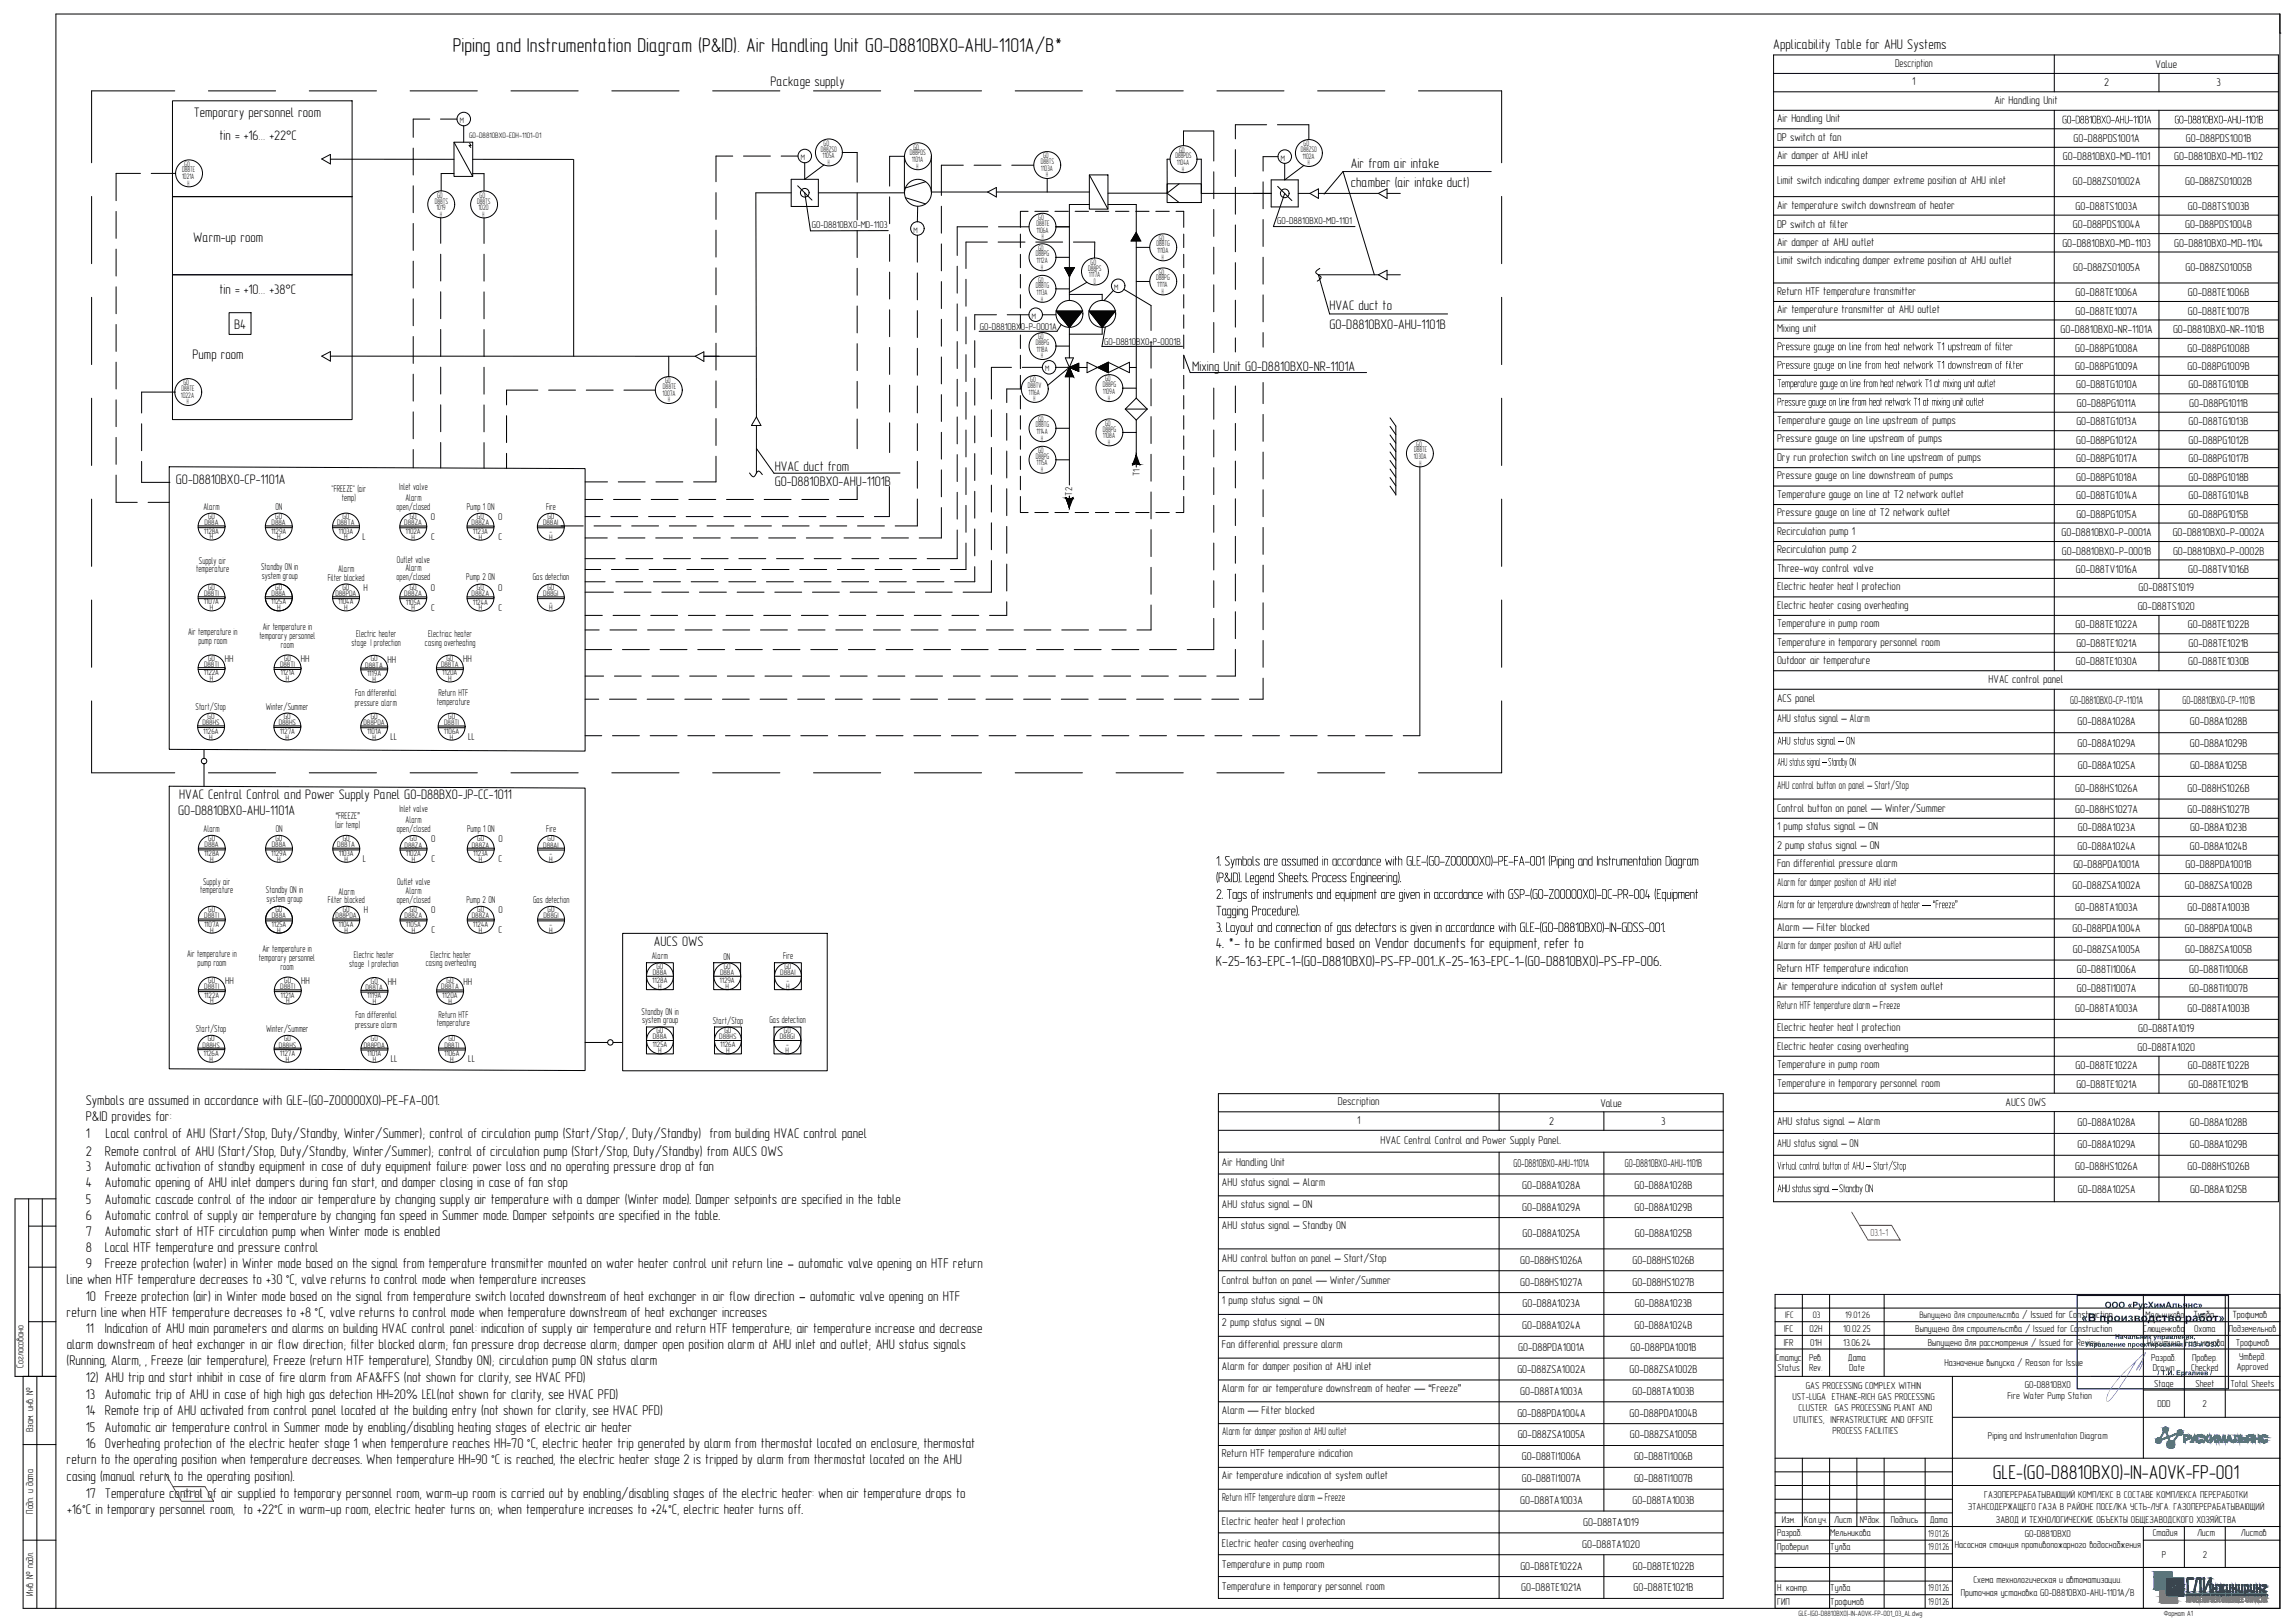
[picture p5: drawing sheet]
<svg xmlns="http://www.w3.org/2000/svg" width="841mm" height="594mm" viewBox="0 0 841 594" stroke-linecap="round" stroke-linejoin="round" font-family="sans-serif">
<defs><g id="words">
<g font-size="7.3">
<text x="165.9" y="19.1">Piping and Instrumentation Diagram (P&amp;ID). Air Handling Unit G0-D8810BX0-AHU-1101A/B*</text>
<text x="730.3" y="541.6">GLE-(G0-D8810BX0)-IN-AOVK-FP-001</text>
</g>
<g font-size="5.3">
<text x="445.5" y="347.4">4. *- to be confirmed based on Vendor documents for equipment, refer to</text>
<text x="445.5" y="353.8">K-25-163-EPC-1-(G0-D8810BX0)-PS-FP-001...K-25-163-EPC-1-(G0-D8810BX0)-PS-FP-006.</text>
</g>
<g font-size="5.1">
<text x="649.8" y="17.9">Applicability Table for AHU Systems</text>
<text x="445.6" y="317">1. Symbols are assumed in accordance with GLE-(G0-Z00000X0)-PE-FA-001 (Piping and Instrumentation Diagram</text>
<text x="445.5" y="323.1">(P&amp;ID). Legend Sheets. Process Engineering).</text>
<text x="445.6" y="329.2">2. Tags of instruments and equipment are given in accordance with GSP-(G0-Z00000X0)-DC-PR-004 (Equipment</text>
<text x="445.6" y="335.3">Tagging Procedure).</text>
<text x="445.6" y="341.3">3. Layout and connection of gas detectors is given in accordance with GLE-(G0-D8810BX0)-IN-GDSS-001.</text>
<text x="31.4" y="404.8">Symbols are assumed in accordance with GLE-(G0-Z00000X0)-PE-FA-001.</text>
<text x="31.4" y="410.6">P&amp;ID provides for:</text>
<text x="31.4" y="416.9">1</text>
<text x="38.7" y="416.9">Local control of AHU (Start/Stop, Duty/Standby, Winter/Summer); control of circulation pump (Start/Stop/, Duty/Standby) from building HVAC control panel</text>
<text x="31.4" y="423.2">2</text>
<text x="38.4" y="423.2">Remote control of AHU (Start/Stop, Duty/Standby, Winter/Summer); control of circulation pump (Start/Stop, Duty/Standby) from AUCS OWS</text>
<text x="31.4" y="429.1">3</text>
<text x="38.4" y="429.1">Automatic activation of standby equipment in case of duty equipment failure: power loss and no operating pressure drop at fan</text>
<text x="31.4" y="434.9">4</text>
<text x="38.4" y="434.9">Automatic opening of AHU inlet dampers during fan start, and damper closing in case of fan stop</text>
<text x="31.4" y="441">5</text>
<text x="38.4" y="441">Automatic cascade control of the indoor air temperature by changing supply air temperature with a damper (Winter mode). Damper setpoints are specified in the table</text>
<text x="31.4" y="446.8">6</text>
<text x="38.4" y="446.8">Automatic control of supply air temperature by changing fan speed in Summer mode. Damper setpoints are specified in the table.</text>
<text x="31.4" y="452.6">7</text>
<text x="38.4" y="452.6">Automatic start of HTF circulation pump when Winter mode is enabled</text>
<text x="31.4" y="458.5">8</text>
<text x="38.4" y="458.5">Local HTF temperature and pressure control</text>
<text x="31.4" y="464.6">9</text>
<text x="38.4" y="464.6">Freeze protection (water) in Winter mode based on the signal from temperature transmitter mounted on water heater control unit return line</text>
<text x="292.7" y="464.6">automatic valve opening on HTF return</text>
<text x="24.4" y="470.4">line when HTF temperature decreases to +30 °C, valve returns to control mode when temperature increases</text>
<text x="31.4" y="476.5">10 Freeze protection (air) in Winter mode based on the signal from temperature switch located downstream of heat exchanger in air flow direction</text>
<text x="296.9" y="476.5">automatic valve opening on HTF</text>
<text x="24.4" y="482.3">return line when HTF temperature decreases to +8 °C, valve returns to control mode when temperature downstream of heat exchanger increases</text>
<text x="31.4" y="488.2">11</text>
<text x="38.4" y="488.2">Indication of AHU main parameters and alarms on building HVAC control panel: indication of supply air temperature and return HTF temperature; air temperature increase and decrease</text>
<text x="24.5" y="494">alarm downstream of heat exchanger in air flow direction; filter blocked alarm; fan pressure drop decrease alarm; damper open position alarm at AHU inlet and outlet; AHU status signals</text>
<text x="24.4" y="500.1">(Running, Alarm, , Freeze (air temperature), Freeze (return HTF temperature), Standby ON); circulation pump ON status alarm</text>
<text x="31.4" y="506.2">12) AHU trip and start inhibit in case of fire alarm from AFA&amp;FFS (not shown for clarity, see HVAC PFD)</text>
<text x="31.4" y="512.2">13 Automatic trip of AHU in case of high high gas detection HH=20% LEL(not shown for clarity, see HVAC PFD)</text>
<text x="31.4" y="518.3">14 Remote trip of AHU activated from control panel located at the building entry (not shown for clarity, see HVAC PFD)</text>
<text x="31.4" y="524.7">15 Automatic air temperature control in Summer mode by enabling/disabling heating stages of electric air heater</text>
<text x="31.4" y="530.5">16 Overheating protection of the electric heater stage 1 when temperature reaches HH=70 °C, electric heater trip generated by alarm from thermostat located on enclosure, thermostat</text>
<text x="24.4" y="536.3">return to the operating position when temperature decreases. When temperature HH=90 °C is reached, the electric heater stage 2 is tripped by alarm from thermostat located on the AHU</text>
<text x="24.4" y="542.4">casing (manual return to the operating position).</text>
<text x="31.4" y="548.7">17 Temperature control of air supplied to temporary personnel room, warm-up room is carried out by enabling/disabling stages of the electric heater: when air temperature drops to</text>
<text x="24.6" y="554.6">+16°C in temporary personnel room, to +22°C in warm-up room, electric heater turns on; when temperature increases to +24°C, electric heater turns off.</text>
</g>
<g font-size="5">
<text x="282.4" y="31.6">Package supply</text>
<text x="71" y="42.9">Temporary personnel room</text>
<text x="80.5" y="51.2">tin = +16... +22°С</text>
<text x="495" y="61.6">Air from air intake</text>
<text x="495" y="68.5">chamber (air intake duct)</text>
<text x="70.8" y="88.5">Warm-up room</text>
<text x="80.5" y="107.8">tin = +10... +38°С</text>
<text x="487.2" y="113.7">HVAC duct to</text>
<text x="85.8" y="120.5">В4</text>
<text x="487.2" y="120.4">G0-D8810BX0-AHU-1101B</text>
<text x="70.6" y="131.3">Pump room</text>
<text x="436.8" y="135.9">Mixing Unit G0-D8810BX0-NR-1101А</text>
<text x="283.9" y="172.4">HVAC duct from</text>
<text x="64.5" y="177.1">G0-D8810BX0-CP-1101А</text>
<text x="283.9" y="178.1">G0-D8810BX0-AHU-1101B</text>
<text x="65.7" y="292.5">HVAC Central Control and Power Supply Panel G0-D88BX0-JP-CC-1011</text>
<text x="65.3" y="298.5">G0-D8810BX0-AHU-1101А</text>
<text x="239.6" y="346.5">AUCS OWS</text>
</g>
<g font-size="4.1">
<text x="694.5" y="24.5">Description</text>
<text x="789.9" y="24.9">Value</text>
<text x="700.7" y="31.2">1</text>
<text x="771.1" y="31.7">2</text>
<text x="812.2" y="31.7">3</text>
<text x="730.8" y="38.1">Air Handling Unit</text>
<text x="651.2" y="44.7">Air Handling Unit</text>
<text x="755.6" y="45.2">G0-D8810BX0</text>
<text x="796.8" y="45.2">G0-D8810BX0-AHU-101B</text>
<text x="651.2" y="51.5">DP switch at fan</text>
<text x="759.9" y="52">G0-D88PDS1001А</text>
<text x="801" y="52">G0-D88PDS1001В</text>
<text x="651.2" y="58.3">Air damper at AHU inlet</text>
<text x="755.9" y="58.7">G0-D8810BX0-MD-1101</text>
<text x="796.7" y="58.7">G0-D8810BX0-MD-1102</text>
<text x="651.2" y="67.4">Limit switch indicating damper extreme position at AHU inlet</text>
<text x="759.6" y="67.8">G0-D88ZSO1002А</text>
<text x="800.7" y="67.8">G0-D88ZSO1002В</text>
<text x="651.2" y="76.4">Air temperature switch downstream of heater</text>
<text x="760.6" y="76.8">G0-D88TS1003A</text>
<text x="801.8" y="76.8">G0-D88TS1003B</text>
<text x="651.2" y="83.6">DP switch at filter</text>
<text x="759.6" y="83.6">G0-D88PDS1004A</text>
<text x="800.7" y="83.6">G0-D88PDS1004B</text>
<text x="651.2" y="89.9">Air damper at AHU outlet</text>
<text x="755.8" y="90.4">G0-D8810BX0-MD-1103</text>
<text x="796.7" y="90.4">G0-D8810BX0-MD-1104</text>
<text x="651.2" y="96.7">Limit switch indicating damper extreme position at AHU outlet</text>
<text x="759.7" y="99.4">G0-D88ZSO1005A</text>
<text x="800.9" y="99.4">G0-D88ZSO1005B</text>
<text x="651.2" y="108">Return HTF temperature transmitter</text>
<text x="760.6" y="108.4">G0-D88TE1006A</text>
<text x="801.8" y="108.4">G0-D88TE1006B</text>
<text x="651.2" y="114.7">Air temperature transmitter at AHU outlet</text>
<text x="760.6" y="115.2">G0-D88TE1007A</text>
<text x="801.8" y="115.2">G0-D88TE1007B</text>
<text x="651.2" y="121.6">Mixing unit</text>
<text x="755.1" y="122">G0-D8810BX0-NR-1101A</text>
<text x="796.3" y="122">G0-D8810BX0-NR-1101B</text>
<text x="760.5" y="128.7">G0-D88PG1008A</text>
<text x="801.7" y="128.7">G0-D88PG1008B</text>
<text x="760.5" y="135.5">G0-D88PG1009A</text>
<text x="801.7" y="135.5">G0-D88PG1009B</text>
<text x="760.8" y="142.3">G0-D88TG1010A</text>
<text x="802" y="142.3">G0-D88TG1010B</text>
<text x="761.1" y="149">G0-D88PG1011A</text>
<text x="802.3" y="149">G0-D88PG1011B</text>
<text x="651.2" y="155.3">Temperature gauge on line upstream of pumps</text>
<text x="760.9" y="155.8">G0-D88TG1013A</text>
<text x="802" y="155.8">G0-D88TG1013B</text>
<text x="651.2" y="162.1">Pressure gauge on line upstream of pumps</text>
<text x="760.8" y="162.5">G0-D88PG1012A</text>
<text x="802" y="162.5">G0-D88PG1012B</text>
<text x="651.2" y="168.8">Dry run protection switch on line upstream of pumps</text>
<text x="760.8" y="169.3">G0-D88PG1017A</text>
<text x="802" y="169.3">G0-D88PG1017B</text>
<text x="651.2" y="175.6">Pressure gauge on line downstream of pumps</text>
<text x="760.8" y="176.1">G0-D88PG1018A</text>
<text x="802" y="176.1">G0-D88PG1018B</text>
<text x="651.2" y="182.4">Temperature gauge on line at Т2 network outlet</text>
<text x="760.8" y="182.9">G0-D88TG1014A</text>
<text x="802" y="182.9">G0-D88TG1014B</text>
<text x="651.2" y="189.1">Pressure gauge on line at Т2 network outlet</text>
<text x="760.9" y="189.6">G0-D88PG1015A</text>
<text x="802" y="189.6">G0-D88PG1015B</text>
<text x="651.2" y="196">Recirculation pump 1</text>
<text x="755.5" y="196.4">G0-D8810BX0-P-0001А</text>
<text x="796.2" y="196.4">G0-D8810BX0-P-0002А</text>
<text x="651.2" y="202.7">Recirculation pump 2</text>
<text x="755.6" y="203.1">G0-D8810BX0-P-0001В</text>
<text x="796.3" y="203.1">G0-D8810BX0-P-0002В</text>
<text x="651.2" y="209.5">Three-way control valve</text>
<text x="760.7" y="209.9">G0-D88TV1016A</text>
<text x="801.9" y="209.9">G0-D88TV1016В</text>
<text x="651.2" y="216.3">Electric heater heat I protection</text>
<text x="783.7" y="216.6">G0-D88TS1019</text>
<text x="651.2" y="223">Electric heater casing overheating</text>
<text x="783.4" y="223.4">G0-D88TS1020</text>
<text x="651.2" y="229.8">Temperature in pump room</text>
<text x="760.6" y="230.2">G0-D88TE1022A</text>
<text x="801.8" y="230.2">G0-D88TE1022B</text>
<text x="651.2" y="236.5">Temperature in temporary personnel room</text>
<text x="760.9" y="237">G0-D88TE1021A</text>
<text x="802" y="237">G0-D88TE1021B</text>
<text x="651.2" y="243.3">Outdoor air temperature</text>
<text x="760.7" y="243.7">G0-D88TE1030A</text>
<text x="801.9" y="243.7">G0-D88TE1030B</text>
<text x="728.7" y="250.1">HVAC control panel</text>
<text x="651.2" y="257.3">ACS panel</text>
<text x="758.6" y="257.7">G0-D8810BX0-CP-1101А</text>
<text x="799.8" y="257.7">G0-D8810BX0-CP-1101В</text>
<text x="651.3" y="264.5">AHU status signal – Alarm</text>
<text x="761.3" y="265.7">G0-D88A1028A</text>
<text x="802.5" y="265.7">G0-D88A1028B</text>
<text x="761.3" y="273.7">G0-D88A1029A</text>
<text x="802.5" y="273.7">G0-D88A1029B</text>
<text x="761.4" y="281.7">G0-D88A1025A</text>
<text x="802.6" y="281.7">G0-D88A1025B</text>
<text x="651.3" y="289.1">AHU control button on panel – Start/Stop</text>
<text x="760.5" y="290">G0-D88HS1026A</text>
<text x="801.7" y="290">G0-D88HS1026B</text>
<text x="651.2" y="297.4">Control button on panel — Winter/Summer</text>
<text x="760.5" y="297.6">G0-D88HS1027A</text>
<text x="801.7" y="297.6">G0-D88HS1027B</text>
<text x="651.2" y="304">1 pump status signal – ON</text>
<text x="761.4" y="304.5">G0-D88A1023A</text>
<text x="802.6" y="304.5">G0-D88A1023B</text>
<text x="651.2" y="310.8">2 pump status signal – ON</text>
<text x="761.3" y="311.2">G0-D88A1024A</text>
<text x="802.5" y="311.2">G0-D88A1024B</text>
<text x="651.2" y="317.6">Fan differential pressure alarm</text>
<text x="759.8" y="318">G0-D88PDA1001A</text>
<text x="800.9" y="318">G0-D88PDA1001B</text>
<text x="651.3" y="324.3">Alarm for damper position at AHU inlet</text>
<text x="759.5" y="325.6">G0-D88ZSA1002A</text>
<text x="800.7" y="325.6">G0-D88ZSA1002B</text>
<text x="760.5" y="333.8">G0-D88TA1003A</text>
<text x="801.7" y="333.8">G0-D88TA1003B</text>
<text x="651.2" y="340.9">Alarm — Filter blocked</text>
<text x="759.5" y="341.3">G0-D88PDA1004A</text>
<text x="800.7" y="341.3">G0-D88PDA1004B</text>
<text x="651.3" y="347.7">Alarm for damper position at AHU outlet</text>
<text x="759.6" y="348.9">G0-D88ZSA1005A</text>
<text x="800.7" y="348.9">G0-D88ZSA1005B</text>
<text x="651.2" y="356">Return HTF temperature indication</text>
<text x="761.1" y="356.4">G0-D88TI1006A</text>
<text x="802.3" y="356.4">G0-D88TI1006B</text>
<text x="651.2" y="362.7">Air temperature indication at system outlet</text>
<text x="761.1" y="363.2">G0-D88TI1007A</text>
<text x="802.3" y="363.2">G0-D88TI1007B</text>
<text x="651.3" y="369.5">Return HTF temperature alarm – Freeze</text>
<text x="760.5" y="370.6">G0-D88TA1003A</text>
<text x="801.7" y="370.6">G0-D88TA1003B</text>
<text x="651.2" y="377.7">Electric heater heat I protection</text>
<text x="783.6" y="378.1">G0-D88TA1019</text>
<text x="651.2" y="384.5">Electric heater casing overheating</text>
<text x="783.3" y="384.9">G0-D88TA1020</text>
<text x="651.2" y="391.3">Temperature in pump room</text>
<text x="760.6" y="391.6">G0-D88TE1022A</text>
<text x="801.8" y="391.6">G0-D88TE1022B</text>
<text x="651.2" y="398">Temperature in temporary personnel room</text>
<text x="760.9" y="398.4">G0-D88TE1021A</text>
<text x="802" y="398.4">G0-D88TE1021B</text>
<text x="490.3" y="404.9">Description</text>
<text x="586.5" y="405.3">Value</text>
<text x="734.9" y="405.2">AUCS OWS</text>
<text x="497.3" y="411.5">1</text>
<text x="567.6" y="412">2</text>
<text x="608.8" y="412">3</text>
<text x="651.2" y="412.2">AHU status signal – Alarm</text>
<text x="761.3" y="412.6">G0-D88A1028A</text>
<text x="802.5" y="412.6">G0-D88A1028B</text>
<text x="505.9" y="419">HVAC Central Control and Power Supply Panel.</text>
<text x="651.3" y="420.2">AHU status signal – ON</text>
<text x="761.3" y="420.6">G0-D88A1029A</text>
<text x="802.5" y="420.6">G0-D88A1029B</text>
<text x="447.8" y="427">Air Handling Unit</text>
<text x="554.7" y="427.4">G0-D8810BXO-AHU-1101A</text>
<text x="595.4" y="427.4">G0-D8810BX0-AHU-1101B</text>
<text x="760.5" y="428.6">G0-D88HS1026A</text>
<text x="801.7" y="428.6">G0-D88HS1026B</text>
<text x="447.8" y="434.3">AHU status signal – Alarm</text>
<text x="557.9" y="435.4">G0-D88A1028A</text>
<text x="599" y="435.4">G0-D88A1028B</text>
<text x="761.4" y="437.1">G0-D88A1025A</text>
<text x="802.6" y="437.1">G0-D88A1025B</text>
<text x="447.8" y="442.3">AHU status signal – ON</text>
<text x="557.9" y="443.4">G0-D88A1029A</text>
<text x="599" y="443.4">G0-D88A1029B</text>
<text x="447.8" y="450.3">AHU status signal – Standby ON</text>
<text x="558" y="453.1">G0-D88A1025A</text>
<text x="599.1" y="453.1">G0-D88A1025B</text>
<text x="447.8" y="462.2">AHU control button on panel – Start/Stop</text>
<text x="557.1" y="462.8">G0-D88HS1026A</text>
<text x="598.2" y="462.8">G0-D88HS1026B</text>
<text x="447.8" y="470.1">Control button on panel — Winter/Summer</text>
<text x="557.1" y="470.8">G0-D88HS1027A</text>
<text x="598.2" y="470.8">G0-D88HS1027B</text>
<text x="447.8" y="477.7">1 pump status signal – ON</text>
<text x="558" y="478.8">G0-D88A1023A</text>
<text x="599.1" y="478.8">G0-D88A1023B</text>
<text x="447.8" y="485.7">2 pump status signal – ON</text>
<text x="557.9" y="486.8">G0-D88A1024A</text>
<text x="599" y="486.8">G0-D88A1024B</text>
<text x="447.8" y="493.7">Fan differential pressure alarm</text>
<text x="556.3" y="494.8">G0-D88PDA1001A</text>
<text x="597.5" y="494.8">G0-D88PDA1001B</text>
<text x="447.8" y="501.7">Alarm for damper position at AHU inlet</text>
<text x="556" y="502.8">G0-D88ZSA1002A</text>
<text x="597.2" y="502.8">G0-D88ZSA1002B</text>
<text x="447.8" y="509.7">Alarm for air temperature downstream of heater — “Freeze”</text>
<text x="557.1" y="510.9">G0-D88TA1003A</text>
<text x="598.2" y="510.9">G0-D88TA1003B</text>
<text x="447.8" y="517.8">Alarm — Filter blocked</text>
<text x="556" y="518.9">G0-D88PDA1004A</text>
<text x="597.2" y="518.9">G0-D88PDA1004B</text>
<text x="447.8" y="525.8">Alarm for damper position at AHU outlet</text>
<text x="556.2" y="526.9">G0-D88ZSA1005A</text>
<text x="597.3" y="526.9">G0-D88ZSA1005B</text>
<text x="447.8" y="533.8">Return HTF temperature indication</text>
<text x="557.7" y="534.9">G0-D88TI1006A</text>
<text x="598.8" y="534.9">G0-D88TI1006B</text>
<text x="447.8" y="541.8">Air temperature indication at system outlet</text>
<text x="557.7" y="542.9">G0-D88TI1007A</text>
<text x="598.8" y="542.9">G0-D88TI1007B</text>
<text x="447.8" y="549.8">Return HTF temperature alarm – Freeze</text>
<text x="557.1" y="550.9">G0-D88TA1003A</text>
<text x="598.2" y="550.9">G0-D88TA1003B</text>
<text x="447.8" y="558.4">Electric heater heat I protection</text>
<text x="580.1" y="558.9">G0-D88TA1019</text>
<text x="447.8" y="566.4">Electric heater casing overheating</text>
<text x="579.8" y="566.9">G0-D88TA1020</text>
<text x="447.8" y="574.4">Temperature in pump room</text>
<text x="557.1" y="574.9">G0-D88TE1022A</text>
<text x="598.3" y="574.9">G0-D88TE1022B</text>
<text x="447.8" y="582.4">Temperature in temporary personnel room</text>
<text x="557.5" y="582.9">G0-D88TE1021A</text>
<text x="598.6" y="582.9">G0-D88TE1021B</text>
</g>
<g font-size="3.9">
<text x="673.7" y="272.7">– ON</text>
<text x="667.9" y="280.4">–Standby ON</text>
<text x="704.4" y="332.6">— “ Freeze</text>
<text x="716.4" y="332.6">”</text>
<text x="683.9" y="428.3">– Start/Stop</text>
<text x="671.4" y="436.6">–Standby ON</text>
</g>
<g font-size="3.8">
<text x="803.8" y="482.9">Тулба</text>
<text x="818.1" y="482.9">Трофимов</text>
</g>
<g font-size="3.7" fill="#f00">
<text x="685.5" y="452.6">03.1-1</text>
<text x="67.4" y="548.3">03.1-1</text>
</g>
<g font-size="3.7">
<text x="653.8" y="487.9">IFC</text>
<text x="663.1" y="487.9">02H</text>
<text x="675.4" y="487.9">10.02.25</text>
<text x="701.9" y="487.9">Выпущено для строительства / Issued for Construction</text>
<text x="785.4" y="487.9">Слющенкова</text>
<text x="804" y="487.9">Охота</text>
<text x="816.8" y="487.9">Подземельнов</text>
<text x="653.7" y="492.9">IFR</text>
<text x="663.3" y="492.9">01H</text>
<text x="675.4" y="492.9">13.06.24</text>
<text x="706.5" y="492.9">Выпущено для рассмотрения / Issued for Review</text>
<text x="786.9" y="492.9">Никитина</text>
<text x="800.7" y="492.9">Гильманова</text>
<text x="819.3" y="492.9">Трофимов</text>
<text x="8.6" y="501" transform="rotate(-90 8.6 501)">Согласовано</text>
<text x="650.7" y="498.6">Статус</text>
<text x="651.3" y="502.1">Status</text>
<text x="662.9" y="498.6">Рев.</text>
<text x="662.9" y="502.1">Rev.</text>
<text x="677.2" y="498.6">Дата</text>
<text x="677.6" y="502.1">Date</text>
<text x="712.6" y="500.4">Назначение выпуска / Reason for Issue</text>
<text x="788.3" y="498.6">Разраб.</text>
<text x="788.9" y="502.1">Drawn</text>
<text x="803" y="502.1">Checked</text>
<text x="803.3" y="498.6">Провер.</text>
<text x="819.7" y="501.7">Approved</text>
<text x="820.5" y="498.2">Утверд.</text>
<text x="661.8" y="508.6">GAS PROCESSING COMPLEX WITHIN</text>
<text x="742" y="508.3">G0-D8810BX0</text>
<text x="789.4" y="507.8">Stage</text>
<text x="804.5" y="507.8">Sheet</text>
<text x="817.4" y="507.8">Total Sheets</text>
<text x="656.9" y="512.8">UST-LUGA ETHANE-RICH GAS PROCESSING</text>
<text x="735.6" y="512.5">Fire Water Pump Station</text>
<text x="790.6" y="515.3">DDD</text>
<text x="807.2" y="515.3">2</text>
<text x="657.3" y="521.1">UTILITIES, INFRASTRUCTURE AND OFFSITE</text>
<text x="659.1" y="516.9">CLUSTER. GAS PROCESSING PLANT AND</text>
<text x="12.1" y="524.5" transform="rotate(-90 12.1 524.5)">Взам. инв. №</text>
<text x="671.5" y="525.2">PROCESS FACILITIES</text>
<text x="728.5" y="527.1">Piping and Instrumentation Diagram</text>
<text x="727.1" y="548.7">ГАЗОПЕРЕРАБАТЫВАЮЩИЙ КОМПЛЕКС В СОСТАВЕ КОМПЛЕКСА ПЕРЕРАБОТКИ</text>
<text x="12.1" y="554.5" transform="rotate(-90 12.1 554.5)">Подп. и дата</text>
<text x="652.9" y="557.8">Изм.</text>
<text x="661.2" y="557.8">Кол.уч.</text>
<text x="672.2" y="557.8">Лист</text>
<text x="681.6" y="557.8">№док.</text>
<text x="692.9" y="557.8">Подпись</text>
<text x="707.2" y="557.8">Дата</text>
<text x="721.1" y="553.2">ЭТАНСОДЕРЖАЩЕГО ГАЗА В РАЙОНЕ ПОСЕЛКА УСТЬ-ЛУГА. ГАЗОПЕРЕРАБАТЫВАЮЩИЙ</text>
<text x="731.4" y="557.7">ЗАВОД И ТЕХНОЛОГИЧЕСКИЕ ОБЪЕКТЫ ОБЩЕЗАВОДСКОГО ХОЗЯЙСТВА</text>
<text x="651.3" y="562.8">Разраб.</text>
<text x="670.7" y="562.8">Мельникова</text>
<text x="706.6" y="562.8">19.01.26</text>
<text x="742" y="563">G0-D8810BX0</text>
<text x="788.9" y="562.8">Стадия</text>
<text x="805.1" y="562.8">Лист</text>
<text x="821.2" y="562.8">Листов</text>
<text x="651.3" y="567.7">Проверил</text>
<text x="670.7" y="567.7">Тулба</text>
<text x="706.6" y="567.8">19.01.26</text>
<text x="716.4" y="567.2">Насосная станция противопожарного водоснабжения</text>
<text x="792.2" y="570.7">Р</text>
<text x="807.2" y="570.7">2</text>
<text x="723.2" y="579.9">Схема технологическая и автоматизации.</text>
<text x="12.1" y="584.5" transform="rotate(-90 12.1 584.5)">Инв. № подл.</text>
<text x="651.3" y="582.7">Н. контр.</text>
<text x="651.3" y="587.7">ГИП</text>
<text x="670.7" y="587.7">Трофимов</text>
<text x="670.7" y="582.7">Тулба</text>
<text x="706.6" y="582.9">19.01.26</text>
<text x="706.6" y="587.9">19.01.26</text>
<text x="718.5" y="584.4">Приточная установка G0-D8810BX0-AHU-1101A/B</text>
</g>
<g font-size="3.6">
<text x="297.5" y="83.7">G0-D8810BX0-MD-1103</text>
<text x="468.1" y="82">G0-D8810BX0-MD-1101</text>
<text x="359" y="120.8">G0-D8810BX0-Р-0001A</text>
<text x="404.6" y="126.3">G0-D8810BX0-Р-0001В</text>
<text x="146.3" y="179.6">Inlet valve</text>
<text x="417.7" y="174.3" transform="rotate(-90 417.7 174.3)">Т1</text>
<text x="121.5" y="180.2">“FREEZE” (air</text>
<text x="125.2" y="183.5">temp)</text>
<text x="148.5" y="183.3">Alarm</text>
<text x="392.9" y="181.5" transform="rotate(-90 392.9 181.5)">Т2</text>
<text x="74.5" y="186.6">Alarm</text>
<text x="101" y="186.7">ON</text>
<text x="145.3" y="186.6">open/closed</text>
<text x="157.9" y="190.3">O</text>
<text x="171.1" y="186.6">Pump 1 ON</text>
<text x="182.5" y="190.3">O</text>
<text x="200.1" y="186.6">Fire</text>
<text x="132.8" y="197.8">L</text>
<text x="158" y="197.8">C</text>
<text x="182.6" y="197.8">C</text>
<text x="71.8" y="209.6">temperature</text>
<text x="72.9" y="206.4">Supply air</text>
<text x="95.7" y="208.8">Standby ON in</text>
<text x="123.9" y="209.6">Alarm</text>
<text x="145.5" y="206.2">Outlet valve</text>
<text x="148.5" y="209.3">Alarm</text>
<text x="95.9" y="211.9">system group</text>
<text x="120.1" y="212.9">Filter blocked</text>
<text x="145.3" y="212.6">open/closed</text>
<text x="170.9" y="212.6">Pump 2 ON</text>
<text x="195.2" y="212.6">Gas detection</text>
<text x="133.3" y="216.3">H</text>
<text x="157.9" y="216.3">O</text>
<text x="182.5" y="216.3">O</text>
<text x="158" y="223.7">C</text>
<text x="182.6" y="223.7">C</text>
<text x="68.9" y="232.7">Air temperature in</text>
<text x="96.3" y="230.8">Air temperature in</text>
<text x="130.5" y="233.4">Electric heater</text>
<text x="156.9" y="233.4">Electriac heater</text>
<text x="72.7" y="235.9">pump room</text>
<text x="95" y="234">temporary personnel</text>
<text x="103" y="237.3">room</text>
<text x="128.8" y="236.5">stage I protection</text>
<text x="155.7" y="236.5">casing overheating</text>
<text x="82.4" y="242.5">HH</text>
<text x="110.3" y="242.5">HH</text>
<text x="142" y="242.7">HH</text>
<text x="169.8" y="242.6">HH</text>
<text x="130.1" y="255.1">Fan differential</text>
<text x="160.7" y="254.9">Return HTF</text>
<text x="71.7" y="260">Start/Stop</text>
<text x="97.4" y="260">Winter/Summer</text>
<text x="130" y="258.5">pressure alarm</text>
<text x="160.1" y="258.2">temperature</text>
<text x="143.1" y="271">LL</text>
<text x="171.5" y="271">LL</text>
<text x="146.4" y="297.6">Inlet valve</text>
<text x="74.6" y="304.6">Alarm</text>
<text x="101" y="304.7">ON</text>
<text x="122.9" y="303.3">(air temp)</text>
<text x="145.4" y="304.6">open/closed</text>
<text x="148.6" y="301.3">Alarm</text>
<text x="171.2" y="304.6">Pump 1 ON</text>
<text x="200.2" y="304.6">Fire</text>
<text x="158" y="308.4">O</text>
<text x="182.6" y="308.4">O</text>
<text x="132.9" y="315.8">L</text>
<text x="158.1" y="315.8">C</text>
<text x="182.7" y="315.8">C</text>
<text x="74.4" y="324">Supply air</text>
<text x="73.4" y="327.2">temperature</text>
<text x="97.5" y="327.3">Standby ON in</text>
<text x="124" y="327.6">Alarm</text>
<text x="145.5" y="324.2">Outlet valve</text>
<text x="148.6" y="327.3">Alarm</text>
<text x="97.7" y="330.4">system group</text>
<text x="120.2" y="330.9">Filter blocked</text>
<text x="133.3" y="334.3">H</text>
<text x="145.4" y="330.6">open/closed</text>
<text x="158" y="334.3">O</text>
<text x="170.9" y="330.6">Pump 2 ON</text>
<text x="182.6" y="334.3">O</text>
<text x="195.3" y="330.6">Gas detection</text>
<text x="158.1" y="341.7">C</text>
<text x="182.7" y="341.7">C</text>
<text x="68.6" y="350.7">Air temperature in</text>
<text x="72.4" y="353.8">pump room</text>
<text x="94.9" y="351.9">temporary personnel</text>
<text x="96.1" y="348.7">Air temperature in</text>
<text x="129.6" y="350.9">Electric heater</text>
<text x="156" y="353.9">casing overheating</text>
<text x="157.8" y="350.8">Electric heater</text>
<text x="238.8" y="351.3">Alarm</text>
<text x="265.1" y="351.5">ON</text>
<text x="287" y="351.4">Fire</text>
<text x="102.8" y="355.1">room</text>
<text x="128" y="354">stage I protection</text>
<text x="82.5" y="360.6">HH</text>
<text x="110.4" y="360.6">HH</text>
<text x="142.1" y="360.7">HH</text>
<text x="169.8" y="360.6">HH</text>
<text x="235.1" y="371.7">Standby ON in</text>
<text x="130.1" y="376.4">pressure alarm</text>
<text x="130.2" y="373">Fan differential</text>
<text x="160.1" y="375.9">temperature</text>
<text x="160.7" y="372.8">Return HTF</text>
<text x="235.3" y="374.8">system group</text>
<text x="261.2" y="374.9">Start/Stop</text>
<text x="281.9" y="374.7">Gas detection</text>
<text x="71.8" y="378">Start/Stop</text>
<text x="97.5" y="378">Winter/Summer</text>
<text x="143.2" y="389">LL</text>
<text x="171.6" y="389">LL</text>
</g>
<text font-size="3.5" x="786.3" y="482.9">Мельникова</text>
<g font-size="3.4">
<text x="123" y="299.9">“FREEZE”</text>
<text x="654.1" y="482.9">IFC</text>
<text x="664.3" y="482.9">03</text>
<text x="676.2" y="482.9">19.01.26</text>
<text x="703.4" y="482.9">Выпущено для строительства / Issued for Construction</text>
</g>
<g font-size="2.9">
<text x="168.5" y="45.2">М</text>
<text x="171.9" y="50.6">G0-D8810BXO-EDH-1101-01</text>
<text x="301.8" y="53.4">G0</text>
<text x="477.7" y="53.6">G0</text>
<text x="293.5" y="58.7">М</text>
<text x="300.8" y="55.6">D88ZSO</text>
<text x="301.5" y="57.9">1105А</text>
<text x="333.4" y="57">D88PDS</text>
<text x="334.1" y="59.4">1101А</text>
<text x="334.8" y="54.8">G0</text>
<text x="382.2" y="58">G0</text>
<text x="430.7" y="58">D88PDS</text>
<text x="432.1" y="55.9">G0</text>
<text x="469.4" y="58.9">М</text>
<text x="476.7" y="55.8">D88ZSO</text>
<text x="477.3" y="58.1">1102А</text>
<text x="66.7" y="65.5">1021А</text>
<text x="66.7" y="63.1">D88TЕ</text>
<text x="67.5" y="61">G0</text>
<text x="303.3" y="60.4">H</text>
<text x="335.9" y="61.8">H</text>
<text x="381.4" y="60.1">D88ТS</text>
<text x="381.5" y="62.5">1103А</text>
<text x="383.4" y="65">H</text>
<text x="431.3" y="60.5">1104А</text>
<text x="433.2" y="62.9">H</text>
<text x="479.2" y="60.6">H</text>
<text x="68.7" y="68">H</text>
<text x="159.3" y="74.6">D88TS</text>
<text x="159.9" y="77">1019</text>
<text x="160.2" y="72.4">G0</text>
<text x="174.9" y="74.6">D88TS</text>
<text x="175.3" y="77.1">1020</text>
<text x="175.8" y="72.5">G0</text>
<text x="161.3" y="79.4">H</text>
<text x="176.9" y="79.5">H</text>
<text x="379.8" y="82.8">D88ТЕ</text>
<text x="380.5" y="80.7">G0</text>
<text x="334.8" y="85.3">М</text>
<text x="379.8" y="85.2">1106А</text>
<text x="381.8" y="87.6">H</text>
<text x="424.7" y="88.2">G0</text>
<text x="379.6" y="93.9">D88PG</text>
<text x="380.4" y="91.8">G0</text>
<text x="423.8" y="90.3">D88ТG</text>
<text x="424" y="92.7">1110А</text>
<text x="425.8" y="95.1">H</text>
<text x="379.8" y="96.3">1112А</text>
<text x="381.6" y="98.8">H</text>
<text x="398.8" y="99.1">D88PS</text>
<text x="399" y="101.5">1117А</text>
<text x="399.7" y="97">G0</text>
<text x="424.6" y="100.6">G0</text>
<text x="379.6" y="105.6">D88ТG</text>
<text x="380.4" y="103.5">G0</text>
<text x="400.8" y="103.9">0</text>
<text x="408.3" y="106.2">М</text>
<text x="423.7" y="102.7">D88PG</text>
<text x="424.1" y="105.1">1111А</text>
<text x="425.7" y="107.6">H</text>
<text x="379.9" y="108">1113А</text>
<text x="381.6" y="110.5">H</text>
<text x="378.1" y="116.8">М</text>
<text x="380.4" y="124.3">G0</text>
<text x="379.6" y="126.4">D88PG</text>
<text x="379.8" y="128.8">1118А</text>
<text x="381.6" y="131.2">H</text>
<text x="383" y="136">М</text>
<text x="66.5" y="143.2">D88TЕ</text>
<text x="67.3" y="141.1">G0</text>
<text x="243" y="142.5">D88TE</text>
<text x="243.8" y="140.4">G0</text>
<text x="376.6" y="142.1">D88TV</text>
<text x="377.6" y="140">G0</text>
<text x="404.1" y="141.8">D88PG</text>
<text x="405" y="139.7">G0</text>
<text x="66.3" y="145.6">1022А</text>
<text x="68.4" y="148.1">H</text>
<text x="242.8" y="145">1007А</text>
<text x="244.9" y="147.4">H</text>
<text x="376.9" y="144.5">1116А</text>
<text x="378.7" y="147">H</text>
<text x="404.2" y="144.2">1109А</text>
<text x="406.1" y="146.7">H</text>
<text x="380.4" y="154.4">G0</text>
<text x="405" y="155.9">G0</text>
<text x="379.6" y="156.5">D88ТG</text>
<text x="379.8" y="158.9">1114А</text>
<text x="381.6" y="161.4">H</text>
<text x="404.1" y="158">D88PG</text>
<text x="404.2" y="160.5">1108А</text>
<text x="380.4" y="166">G0</text>
<text x="406.1" y="162.9">H</text>
<text x="518.2" y="165.7">D88TE</text>
<text x="519" y="163.6">G0</text>
<text x="379.6" y="168.1">D88PG</text>
<text x="379.9" y="170.5">1115А</text>
<text x="381.6" y="172.9">H</text>
<text x="518.1" y="168.1">1030А</text>
<text x="520.1" y="170.6">H</text>
<text x="76.2" y="190.2">G0</text>
<text x="100.9" y="190.2">G0</text>
<text x="125.5" y="190.2">G0</text>
<text x="150.2" y="190.2">G0</text>
<text x="174.8" y="190.2">G0</text>
<text x="200.6" y="190.2">G0</text>
<text x="74.7" y="195.4">1128А</text>
<text x="74.9" y="192.4">D88A</text>
<text x="76.9" y="197.6">H</text>
<text x="99.3" y="195.4">1129А</text>
<text x="99.5" y="192.4">D88A</text>
<text x="101.5" y="197.6">H</text>
<text x="123.5" y="192.4">D88TA</text>
<text x="124" y="195.4">1103А</text>
<text x="126.2" y="197.6">H</text>
<text x="148.2" y="192.4">D88ZA</text>
<text x="148.6" y="195.5">1102А</text>
<text x="150.8" y="197.6">H</text>
<text x="172.8" y="192.4">D88ZA</text>
<text x="173.3" y="195.5">1123А</text>
<text x="175.4" y="197.6">H</text>
<text x="199" y="192.4">D88AI</text>
<text x="201.2" y="197.6">H</text>
<text x="201.3" y="195.5">-</text>
<text x="74.7" y="221.4">1107А</text>
<text x="74.8" y="218.4">D88TI</text>
<text x="76.2" y="216.1">G0</text>
<text x="99.4" y="221.4">1125А</text>
<text x="99.5" y="218.4">D88A</text>
<text x="100.9" y="216.1">G0</text>
<text x="122.9" y="218.4">D88PDA</text>
<text x="124" y="221.4">1104А</text>
<text x="125.5" y="216.1">G0</text>
<text x="148.2" y="218.4">D88ZA</text>
<text x="148.7" y="221.4">1105А</text>
<text x="150.2" y="216.2">G0</text>
<text x="172.8" y="218.4">D88ZA</text>
<text x="173.2" y="221.4">1124А</text>
<text x="174.8" y="216.2">G0</text>
<text x="199.1" y="218.4">D88GI</text>
<text x="200.6" y="216.2">G0</text>
<text x="201.3" y="221.4">-</text>
<text x="76.9" y="223.6">H</text>
<text x="101.5" y="223.6">H</text>
<text x="126.2" y="223.6">H</text>
<text x="150.8" y="223.6">H</text>
<text x="175.4" y="223.6">H</text>
<text x="201.2" y="223.6">H</text>
<text x="74.8" y="244.3">D88TI</text>
<text x="76.2" y="242.1">G0</text>
<text x="102.6" y="244.3">D88TI</text>
<text x="104.1" y="242.1">G0</text>
<text x="133.9" y="244.5">D88TA</text>
<text x="135.8" y="242.2">G0</text>
<text x="161.6" y="244.4">D88TA</text>
<text x="163.6" y="242.1">G0</text>
<text x="74.7" y="247.3">1122А</text>
<text x="76.9" y="249.5">H</text>
<text x="102.7" y="247.3">1121А</text>
<text x="104.7" y="249.5">H</text>
<text x="134.5" y="247.5">1119А</text>
<text x="136.5" y="249.7">H</text>
<text x="162" y="247.4">1120А</text>
<text x="164.2" y="249.6">H</text>
<text x="76.1" y="263.4">G0</text>
<text x="104" y="263.4">G0</text>
<text x="135.8" y="263.5">G0</text>
<text x="164.3" y="263.5">G0</text>
<text x="74.2" y="265.7">D88HS</text>
<text x="74.5" y="268.7">1126А</text>
<text x="102.2" y="265.7">D88HS</text>
<text x="102.5" y="268.7">1127А</text>
<text x="133.2" y="265.7">D88PDA</text>
<text x="134.5" y="268.7">1101А</text>
<text x="162.7" y="268.7">1106А</text>
<text x="162.8" y="265.7">D88TI</text>
<text x="76.7" y="270.9">H</text>
<text x="104.6" y="270.9">H</text>
<text x="136.5" y="270.9">H</text>
<text x="164.9" y="270.9">H</text>
<text x="75" y="310.4">D88A</text>
<text x="76.3" y="308.2">G0</text>
<text x="99.6" y="310.4">D88A</text>
<text x="101" y="308.2">G0</text>
<text x="123.6" y="310.4">D88TA</text>
<text x="125.6" y="308.2">G0</text>
<text x="148.3" y="310.4">D88ZA</text>
<text x="150.2" y="308.2">G0</text>
<text x="172.9" y="310.4">D88ZA</text>
<text x="174.9" y="308.2">G0</text>
<text x="199.1" y="310.4">D88AI</text>
<text x="200.7" y="308.2">G0</text>
<text x="74.8" y="313.4">1128А</text>
<text x="77" y="315.6">H</text>
<text x="99.4" y="313.4">1129А</text>
<text x="101.6" y="315.6">H</text>
<text x="124.1" y="313.4">1103А</text>
<text x="126.2" y="315.6">H</text>
<text x="148.7" y="313.5">1102А</text>
<text x="150.9" y="315.7">H</text>
<text x="173.4" y="313.5">1123А</text>
<text x="175.5" y="315.7">H</text>
<text x="201.3" y="315.7">H</text>
<text x="201.4" y="313.5">-</text>
<text x="76.3" y="334.2">G0</text>
<text x="101" y="334.2">G0</text>
<text x="125.6" y="334.2">G0</text>
<text x="150.2" y="334.2">G0</text>
<text x="174.9" y="334.2">G0</text>
<text x="200.7" y="334.2">G0</text>
<text x="74.8" y="339.4">1107А</text>
<text x="74.8" y="336.4">D88TI</text>
<text x="77" y="341.6">H</text>
<text x="99.5" y="339.4">1125А</text>
<text x="99.6" y="336.4">D88A</text>
<text x="101.6" y="341.6">H</text>
<text x="123" y="336.4">D88PDA</text>
<text x="124" y="339.4">1104А</text>
<text x="126.2" y="341.6">H</text>
<text x="148.3" y="336.4">D88ZA</text>
<text x="148.8" y="339.4">1105А</text>
<text x="150.9" y="341.6">H</text>
<text x="172.9" y="336.4">D88ZA</text>
<text x="173.3" y="339.4">1124А</text>
<text x="175.5" y="341.6">H</text>
<text x="199.2" y="336.4">D88GI</text>
<text x="201.3" y="341.6">H</text>
<text x="201.4" y="339.4">-</text>
<text x="239.2" y="357.1">D88A</text>
<text x="240.6" y="354.8">G0</text>
<text x="263.9" y="357.1">D88A</text>
<text x="265.2" y="354.8">G0</text>
<text x="285.9" y="357.1">D88AI</text>
<text x="287.5" y="354.8">G0</text>
<text x="74.8" y="365.4">1122А</text>
<text x="74.8" y="362.3">D88TI</text>
<text x="76.3" y="360.1">G0</text>
<text x="102.7" y="362.3">D88TI</text>
<text x="102.8" y="365.4">1121А</text>
<text x="104.2" y="360.1">G0</text>
<text x="133.9" y="362.5">D88TA</text>
<text x="134.6" y="365.5">1119А</text>
<text x="135.9" y="360.2">G0</text>
<text x="161.7" y="362.4">D88TA</text>
<text x="162.1" y="365.4">1120А</text>
<text x="163.7" y="360.1">G0</text>
<text x="239" y="360.1">1128А</text>
<text x="241.2" y="362.3">H</text>
<text x="263.7" y="360.1">1129А</text>
<text x="265.9" y="362.3">H</text>
<text x="288.1" y="362.3">H</text>
<text x="288.2" y="360.1">-</text>
<text x="77" y="367.5">H</text>
<text x="104.8" y="367.5">H</text>
<text x="136.6" y="367.7">H</text>
<text x="164.3" y="367.6">H</text>
<text x="74.3" y="383.7">D88HS</text>
<text x="76.2" y="381.4">G0</text>
<text x="102.2" y="383.7">D88HS</text>
<text x="104.1" y="381.4">G0</text>
<text x="133.3" y="383.7">D88PDA</text>
<text x="135.9" y="381.4">G0</text>
<text x="162.9" y="383.7">D88TI</text>
<text x="164.3" y="381.4">G0</text>
<text x="239.1" y="383.6">1125А</text>
<text x="239.2" y="380.6">D88A</text>
<text x="240.6" y="378.3">G0</text>
<text x="263.6" y="380.6">D88HS</text>
<text x="263.9" y="383.6">1126А</text>
<text x="265.5" y="378.3">G0</text>
<text x="285.8" y="380.6">D88GI</text>
<text x="287.3" y="378.3">G0</text>
<text x="288.1" y="383.6">-</text>
<text x="74.6" y="386.7">1126А</text>
<text x="76.8" y="388.8">H</text>
<text x="102.6" y="386.7">1127А</text>
<text x="104.7" y="388.8">H</text>
<text x="134.6" y="386.7">1101А</text>
<text x="136.6" y="388.9">H</text>
<text x="162.8" y="386.7">1106А</text>
<text x="165" y="388.9">H</text>
<text x="241.2" y="385.8">H</text>
<text x="266.1" y="385.8">H</text>
<text x="287.9" y="385.8">H</text>
</g>
<g font-size="2.8">
<text x="659.1" y="592">GLE-(G0-D8810BX0)-IN-AOVK-FP-001_03_AL.dwg</text>
<text x="792.9" y="592">Формат А1</text>
</g>
</g></defs>
<!-- layer: 0.3 -->
<g fill="none" stroke="#000" stroke-width=".37">
<path d="M121.1 58.3h45.3M173.2 58.3l36.8 .1M210.2 58.4v72M289.9 70.6h-12.9l.2 82.1M289.9 65.7h10v9.9h-10zM299.9 70.6h31.5M341.3 70.3h20.6M365.1 70.3h34.1M391.9 74.9h7.3M406 74.9h10.4M440.2 70.8h25.6M465.8 65.9h9.9v9.9h-9.9z"/>
<path d="M475.7 70.8h4.3M483.2 70.8h21.9M508.3 70.8h4.9M483.2 100.6h21.9M508.3 100.6h4.9M121.1 130.4l133.7 .1M257.9 130.5h19M277.2 155.8v17.5M391.9 181.7v.9"/>
<circle cx="169.9" cy="43.6" r="2.48"/>
<circle cx="294.9" cy="57.1" r="2.48"/>
<circle cx="303.8" cy="55.8" r="4.9"/>
<circle cx="336.4" cy="57.2" r="4.9"/>
<circle cx="433.7" cy="58.3" r="4.9"/>
<circle cx="470.8" cy="57.4" r="2.48"/>
<circle cx="479.7" cy="56" r="4.9"/>
<circle cx="69.3" cy="63.5" r="4.9"/>
<circle cx="161.7" cy="74.8" r="4.9"/>
<circle cx="177.4" cy="74.9" r="4.9"/>
<circle cx="383.8" cy="60.4" r="4.9"/>
<circle cx="336.2" cy="83.7" r="2.48"/>
<circle cx="382" cy="83.1" r="4.9"/>
<circle cx="382" cy="94.2" r="4.9"/>
<circle cx="426.3" cy="90.6" r="4.9"/>
<circle cx="391.9" cy="115" r="4.9"/>
<circle cx="403.9" cy="115" r="4.9"/>
<circle cx="69" cy="143.6" r="4.9"/>
<circle cx="245.1" cy="142.9" r="4.9"/>
<circle cx="379.2" cy="142.4" r="4.9"/>
<circle cx="382" cy="156.8" r="4.9"/>
<circle cx="520.3" cy="166.1" r="4.9"/>
</g>
<path d="M331.4 57.2v13.4" fill="none" stroke="#000" stroke-width=".37"/>
<g fill="none" stroke="#000" stroke-width=".37">
<path d="M63.2 36.9h65.8v35.1h-65.8zM169.9 46.1v6M294.9 59.6v6.1l7-5.3M341.3 57.2v13.1M428.8 58.3h-1.1v12.5M438.6 58.3h1.6v12.5M470.8 59.8v6.1l7-5.3M63.2 72h65.8v28.6h-65.8zM166.4 63.6h-4.7v6.3M173.2 63.6h4.2v6.3M336.3 75.6l-.1 5.7M383.8 65.4v4.9"/>
<path d="M386.9 94.2h5M386.9 83.1h5M416.4 90.6h4.9M63.2 100.6h65.8v53.1h-65.8zM382 115.3h4.9M386.9 105.8h5M387.1 113.9h9.6l-4.8 6zM398.3 103.4l-6.4 3.7M399.1 113.9h9.6l-4.8 6zM408 106.4l-3.5 3.7M416.4 103.1h4.9M245.1 130.5v7.4"/>
<path d="M386.9 134.5h5l-8 6.7M386.9 126.8h5M386.9 156.9h5M411.4 142.2h5M411.4 158.4h5M386.9 168.4h5"/>
</g>
<!-- layer: 0 -->
<g fill="none" stroke="#000" stroke-width=".37">
<path d="M835.5 12.1h.1M64.1 33.3h-30.5v26.3M76.4 33.3h24.6M113.3 33.3h24.7M150.3 33.3h24.6M187.2 33.3h24.7M224.2 33.3h24.6M261.2 33.3h24.6M298.1 33.3h24.6M335.1 33.3h24.6M372 33.3h24.7M409 33.3h24.6"/>
<path d="M445.9 33.3h24.6M482.9 33.3h24.6M519.8 33.3h30.5v26.3M117.9 58.2l3.2-1.6v3.4zM166.4 52.1h6.8v12.5h-6.8zM166.4 52.1l6.8 12.5M172.1 52.5l.5 .8h-.7l.6 .7M33.6 71.9v24.7M292.3 68l5.3 5.3M331.8 72.4l7.4 2.3M339.2 66.6l-7.4 2.2M361.9 70.3l3.2-1.6v3.5z"/>
<path d="M391.9 74.9v35.2M399.2 64.1h6.8v12.5h-6.8zM399.2 64.1l6.8 12.5M406 70.8h21.7M416.4 74.9v70.9M427.7 67.3h12.5v6.9h-12.5zM432.1 67.3l-4.4 3.5 4.4 3.4M468.2 68.3l5.2 5.2M480 70.8l3.2-1.6v3.5zM505.1 70.8l3.2-1.6v3.5zM550.3 71.9v24.7M386.9 83.1h5"/>
<path d="M390.2 98.1h3.5l-1.8 3.1zM416.4 85.1l-1.9 3.1h3.5M33.6 108.9v24.6M391.9 114.9v16.2M391.9 107.8h12M403.9 107.8v2.3M403.9 114.9v7.5h-12M505.1 100.6l3.2-1.6v3.5zM550.3 108.9v24.6M117.9 130.4l3.2-1.6v3.5zM254.8 130.5l3.1-1.6v3.4zM390.4 131.1h3l-3 6.9h3z"/>
<path d="M391.9 138v39.6M391.9 134.5l3.4-1.4v2.9zM395.3 134.6h3.1M406.1 132.7l-7.7 3.8v-3.8l7.7 3.8M406.1 132.7v3.8M406.1 132.7l7.8 3.8v-3.8l-7.8 3.8M413.9 134.6h2.5M33.6 145.9v24.6M277.2 152.7l1.6 3.1h-3.4zM416.4 153.9v17.2M509.4 153l2.1 3.1v25.3M509.4 156.2l2.1 3"/>
<path d="M509.4 159.3l2.1 3M550.3 145.9v24.6M509.4 162.4l2.1 3.1M509.4 165.5l2.1 3.1M509.4 168.7l2.1 3M509.4 171.8l2.1 3M509.4 174.9l2.1 3M509.4 178.1l2.1 3M33.6 182.8v24.6M391.9 181.8v3.5M550.3 182.8v24.6M33.6 219.8v24.6"/>
<path d="M550.3 219.8v24.6M33.6 256.7v26.4h30.5M550.3 256.7v26.4h-30.5M76.4 283.1h24.6M113.3 283.1h24.7M150.3 283.1h24.6M187.2 283.1h24.7M224.2 283.1h24.6M261.2 283.1h24.6M298.1 283.1h24.6M335.1 283.1h24.6M372 283.1h24.7"/>
<path d="M409 283.1h24.6M445.9 283.1h24.6M482.9 283.1h24.6M10.5 439.1v65M15.5 439.1v65M20.5 439.1h-15v65h15M10.5 449.1h10M10.5 464.1h10M288.9 463.4h1.7M293.1 475.3h1.8M650.5 479.1h185M660.5 474.1v30"/>
<path d="M670.5 474.1v30M690.5 474.1v30M785.5 474.1v60M800.5 474.1v45M815.5 474.1v45M835.5 474.1h-185v115M10.5 484.1h10M650.5 484.1h185M650.5 494.1h185M650.5 489.1h185M8.5 504.1v85h827v-584h-815v584M13.5 504.1v85"/>
<path d="M650.5 504.1h185M715.5 519.1h120M715.5 504.1v85M785.5 509.1h50M8.5 529.1h12M650.5 539.1h65M650.5 534.1h185M660.5 534.1v25M670.5 534.1v55M680.5 534.1v25M690.5 534.1v55M705.5 534.1v55"/>
<path d="M650.5 554.1h65M650.5 549.1h65M650.5 544.1h185M650.5 559.1h185M785.5 559.1v30M800.5 559.1v15M815.5 559.1v15M8.5 564.1h12M650.5 564.1h65M650.5 574.1h185M650.5 569.1h65M650.5 579.1h65"/>
<path d="M785.5 564.1h50M650.5 584.1h65"/>
<circle cx="294.9" cy="70.6" r="1.59"/>
<circle cx="336.4" cy="70.6" r="4.9"/>
<circle cx="470.8" cy="70.8" r="1.59"/>
<circle cx="379.5" cy="115.3" r="2.48"/>
<circle cx="409.8" cy="104.7" r="2.48"/>
<circle cx="384.4" cy="134.5" r="2.48"/>
</g>
<!-- layer: A-HATCH-WALL -->
<g fill="#000" stroke="#000" stroke-width=".37">
<path d="M391.9 134.5l.6 1.5h-1.3zM391.9 134.5l3.4-1.4v1.4z"/>
<path d="M391.2 136l2.2 2-.9-2zM391.2 136l2.2 2h-3z"/>
<path d="M391.9 134.5l3.4 1.5zM391.9 134.5h3.4v1.5z"/>
<path d="M402.3 134.6l3.8-1.9v1.9zM402.3 134.6l3.8 1.9v-1.9z"/>
</g>
<path d="M387.1 113.9h9.6l-4.8 6zM399.1 113.9h9.6l-4.8 6z" fill="#000" stroke="#000" stroke-width=".37"/>
<!-- layer: 0 -->
<path d="M390.2 98.1l1.8 3zM390.2 98.1h1.8v3zM392 98.1h1.7l-1.7 3zM416.4 85.1l1.6 3.1h-3.5z" fill="#000" stroke="#000" stroke-width=".37"/>
<g fill="none" stroke="#000" stroke-width=".37">
<circle cx="401.3" cy="99.4" r="4.9"/>
<circle cx="382" cy="105.8" r="4.9"/>
<circle cx="426.3" cy="103.1" r="4.9"/>
<circle cx="382" cy="126.7" r="4.9"/>
<circle cx="406.5" cy="142.1" r="4.9"/>
<circle cx="406.5" cy="158.4" r="4.9"/>
<circle cx="382" cy="168.4" r="4.9"/>
</g>
<!-- layer: A-HATCH-WALL -->
<path d="M403.3 134.1v1" fill="none" stroke="#939598" stroke-width=".37"/>
<g fill="none" stroke="#000" stroke-width=".37">
<path d="M492.2 62.8h54.3M492.2 62.8l-7 8.3M492.2 62.8l11.4 37.8M483.7 98.3a1.58 1.58 0 0 0-1.5 1.6l1.7 1.3a.72 .72 0 0 1-.3 1.2l-.9 .6M483.2 100.6l4.1 14.4h43.2M433.8 130.1l2.4 6.4h64.6M62 171l152.4 .6v103.5l-152.4-.6zM274.7 173.2l1.4 1.4 .9-.9a.97 .97 0 0 1 1.4-1l1 1.1M277.2 164.3l6.4 9 46.2-.1M62 288l152.4 .6v103.5l-152.4-.6zM228.2 341.9h74.9v50.3h-74.9z"/>
<circle cx="102.2" cy="218.8" r="4.9"/>
<circle cx="102.3" cy="336.8" r="4.9"/>
</g>
<path d="M83.9 114.5h8.1v8h-8.1z" fill="none" stroke="#000" stroke-width=".37"/>
<path d="M412.4 149.8l4-4 4 4M412.4 149.8l4 4.1 4-4.1M412.4 149.8h8" fill="none" stroke="#000" stroke-width=".37"/>
<path d="M294.9 70.6l2.1 14 28.5-.1M470.8 70.8l-4.2 12.2h30M388.9 118.9l-1.6 2.4h-28.5M405 119.8l-1.2 7.1 29.6-.1" fill="none" stroke="#000" stroke-width=".37"/>
<g fill="none" stroke="#000" stroke-width=".37">
<path d="M649.9 20.1h185v420.1h-185zM649.9 26.9h185M649.9 33.6h185M752.8 20.1v13.5M791.2 26.9v6.7M649.9 40.4h185M649.9 47.2h185M649.9 53.9h185M752.8 40.4v205.3M791.2 40.4v171.5M376.8 77.4h-2.9v5.9M379.2 77.4h4.9"/>
<path d="M386.6 77.4h4.9M394 77.4h4.9M401.4 77.4h4.9M408.8 77.4h4.9M416.2 77.4h4.9M423.5 77.4h5M431 77.4h2.8v5.9M649.9 60.7h185M649.9 72h185M649.9 78.8h185M373.9 85.7v5M373.9 93.1v5"/>
<path d="M433.8 85.7v5M433.8 93.1v5M649.9 85.6h185M649.9 92.3h185M373.9 100.5v5M373.9 107.9v4.9M373.9 115.3v4.9M433.8 100.5v5M433.8 107.9v4.9M433.8 115.3v4.9M649.9 103.6h185M649.9 110.4h185"/>
<path d="M649.9 117.2h185M373.9 122.7v4.9M373.9 130.1v4.9M373.9 137.5v4.9M433.8 122.7v4.9M433.8 130.1v4.9M433.8 137.5v4.9M649.9 123.9h185M649.9 130.7h185M649.9 137.5h185M373.9 144.9v4.9M373.9 152.2v5"/>
<path d="M373.9 159.7v4.9M433.8 144.9v4.9M433.8 152.2v5M433.8 159.7v4.9M649.9 144.2h185M649.9 151h185M649.9 157.7h185M373.9 167.1v4.9M373.9 174.4v5M433.8 167.1v4.9M433.8 174.4v5M649.9 164.5h185"/>
<path d="M649.9 171.3h185M649.9 178h185M373.9 181.8v5.9h2.9M379.2 187.7h4.9M386.6 187.7h4.9M394 187.7h4.9M401.4 187.7h4.9M408.8 187.7h4.9M416.2 187.7h4.9M423.5 187.7h5M433.8 181.8v5.9h-2.8M649.9 184.8h185"/>
<path d="M649.9 191.6h185M649.9 198.3h185M649.9 205.1h185M649.9 211.9h185M649.9 218.6h185M649.9 225.4h185M649.9 232.1h185M649.9 238.9h185M791.2 225.4v20.3M649.9 245.7h185M649.9 252.4h185M752.8 252.4v148"/>
<path d="M791.2 252.4v121M649.9 260.1h185M649.9 268.4h185M649.9 276.1h185M649.9 284.4h185M649.9 292.7h185M649.9 299.7h185M649.9 306.5h185M649.9 313.2h185M649.9 320h185M649.9 328.3h185M649.9 336.6h185"/>
<path d="M649.9 343.3h185M649.9 351.6h185M649.9 358.4h185M649.9 365.1h185M649.9 373.4h185M649.9 380.1h185M649.9 386.9h185M649.9 393.6h185M791.2 386.9v13.5M446.5 400.6h185v184.8h-185zM446.5 407.2h185M446.5 414h185"/>
<path d="M549.4 400.6v13.4M587.8 407.2v6.8M649.9 400.4h185M649.9 407.1h185M649.9 415.1h185M752.8 407.1v33.1M791.2 407.1v33.1M446.5 422h185M446.5 430h185M446.5 438h185M549.4 422v163.4M587.8 422v131.4"/>
<path d="M649.9 423.1h185M649.9 431.1h185M446.5 446h185M446.5 457.4h185M446.5 465.4h185M446.5 473.4h185M446.5 481.4h185M446.5 489.4h185M446.5 497.4h185M446.5 505.4h185M446.5 513.4h185M446.5 521.4h185"/>
<path d="M446.5 529.4h185M446.5 537.4h185M446.5 545.4h185M446.5 553.4h185M446.5 561.4h185M446.5 569.4h185M446.5 577.4h185M587.8 569.4v16"/>
</g>
<!-- layer: 0.4 -->
<g fill="#000" stroke="#000" stroke-width=".37">
<path d="M415.1 170.1h.2zM393 182.5l.2-.2z"/>
<path d="M415.2 169.9h.5zM415.2 169.9l.1 .2z"/>
<path d="M415.2 169.9h.8zM415.2 169.9h.5z"/>
<path d="M415.2 169.8h1.2zM415.2 169.8l.8 .1z"/>
<path d="M416.4 166.6v3.2h1.1zM416.4 166.6v3.2h-1.2z"/>
<path d="M416.4 169.8l1.1 .1zM416.4 169.8l1.1 .1z"/>
<path d="M416.6 169.9h.9zM416.6 169.9h.9z"/>
<path d="M416.7 169.9h.9zM416.7 169.9h.9z"/>
<path d="M417.1 169.9l.5 .2zM417.1 169.9l.5 .2z"/>
<path d="M417.4 170.1l.3 .1zM417.4 170.1l.3 .1z"/>
<path d="M390.6 182.3l.3 .2zM390.6 182.3l.3 .2z"/>
<path d="M390.7 182.5l.5 .1zM390.7 182.5l.5 .1z"/>
<path d="M390.7 182.6l.8 .1zM390.7 182.6l.8 .1z"/>
<path d="M390.7 182.7h1.2zM390.7 182.7h1.2z"/>
<path d="M390.7 182.7l1.2 3.2v-3.2zM390.7 182.7l1.2 3.2zM391.9 182.7v3.2zM391.9 182.7h1.2l-1.2 3.2z"/>
<path d="M392.3 182.7h.8zM391.9 182.7h1.2z"/>
<path d="M392.6 182.6h.5zM392.3 182.7h.8z"/>
<path d="M393 182.5h.2zM393 182.5h.2z"/>
<path d="M392.9 182.5h.3zM392.6 182.6h.5z"/>
</g>
<g fill="none" stroke="#000" stroke-width=".37">
<path d="M72.6 192.6h9.8M72.6 193.3h9.8M97.2 192.6h9.9M97.2 193.3h9.9M121.9 192.6h9.8M121.9 193.3h9.8M146.5 192.7h9.8M146.5 193.3h9.8M171.2 192.7h9.8M171.2 193.3h9.8M196.9 192.7h9.9M196.9 193.3h9.9"/>
<path d="M72.6 218.6h9.8M72.6 219.3h9.8M97.2 218.6h9.9M97.2 219.3h9.9M121.9 218.6h9.8M121.9 219.3h9.8M146.5 218.6h9.8M146.5 219.3h9.8M171.2 218.6h9.8M171.2 219.3h9.8M196.9 218.6h9.9M196.9 219.3h9.9"/>
<path d="M72.6 244.5h9.8M72.6 245.2h9.8M100.4 244.5h9.9M100.4 245.2h9.9M132.2 244.7h9.8M132.2 245.3h9.8M159.9 245.3h9.9M159.9 244.6h9.9M72.4 265.9h9.9M72.4 266.5h9.9M100.4 265.9h9.8M100.4 266.5h9.8"/>
<path d="M132.2 265.9h9.8M132.2 266.5h9.8M160.6 265.9h9.8M160.6 266.5h9.8M72.7 310.7h9.8M72.7 311.3h9.8M97.3 310.7h9.8M97.3 311.3h9.8M122 310.7h9.8M122 311.3h9.8M146.6 310.7h9.8M146.6 311.3h9.8"/>
<path d="M171.2 310.7h9.9M171.2 311.3h9.9M197 310.7h9.8M197 311.3h9.8M72.7 336.6h9.8M72.7 337.2h9.8M97.3 336.6h9.8M97.3 337.3h9.8M122 336.6h9.8M122 337.2h9.8M146.6 337.3h9.8M146.6 336.6h9.8"/>
<path d="M171.2 337.3h9.9M171.2 336.6h9.9M197 337.3h9.8M197 336.6h9.8M72.7 362.6h9.8M72.7 363.2h9.8M100.5 362.6h9.9M100.5 363.2h9.9M132.2 362.7h9.9M132.2 363.4h9.9M160 362.6h9.9M160 363.3h9.9"/>
<path d="M72.5 383.9h9.8M72.5 384.4h9.8M100.5 383.9h9.8M100.5 384.4h9.8M132.3 383.9h9.8M132.3 384.6h9.8M160.7 383.9h9.8M160.7 384.6h9.8"/>
</g>
<g fill="none" stroke="#000" stroke-width=".37">
<path d="M236.9 352.6h9.9v9.9h-9.9zM236.9 357.6h9.9M261.5 352.6h9.9v9.9h-9.9zM261.5 357.6h9.9M283.8 352.6h9.9v9.9h-9.9zM283.8 357.6h9.9M236.9 376.1h9.9v9.9h-9.9zM261.8 376.1h9.9v9.9h-9.9zM283.6 376.1h9.9v9.9h-9.9zM236.9 381.1h9.9M261.8 381.1h9.9M283.6 381.1h9.9"/>
<circle cx="77.5" cy="192.9" r="4.9"/>
<circle cx="102.2" cy="192.9" r="4.9"/>
<circle cx="126.8" cy="192.9" r="4.9"/>
<circle cx="151.4" cy="192.9" r="4.9"/>
<circle cx="176.1" cy="192.9" r="4.9"/>
<circle cx="201.9" cy="192.9" r="4.9"/>
<circle cx="77.5" cy="218.8" r="4.9"/>
<circle cx="102.2" cy="218.8" r="4.9"/>
<circle cx="126.8" cy="218.8" r="4.9"/>
<circle cx="151.4" cy="218.9" r="4.9"/>
<circle cx="176.1" cy="218.9" r="4.9"/>
<circle cx="201.9" cy="218.9" r="4.9"/>
<circle cx="77.5" cy="244.8" r="4.9"/>
<circle cx="105.4" cy="244.8" r="4.9"/>
<circle cx="137.1" cy="244.9" r="4.9"/>
<circle cx="164.9" cy="244.8" r="4.9"/>
<circle cx="77.4" cy="266.1" r="4.9"/>
<circle cx="105.3" cy="266.1" r="4.9"/>
<circle cx="137.1" cy="266.1" r="4.9"/>
<circle cx="165.5" cy="266.1" r="4.9"/>
<circle cx="77.6" cy="310.9" r="4.9"/>
<circle cx="102.3" cy="310.9" r="4.9"/>
<circle cx="126.9" cy="310.9" r="4.9"/>
<circle cx="151.5" cy="310.9" r="4.9"/>
<circle cx="176.2" cy="310.9" r="4.9"/>
<circle cx="202" cy="310.9" r="4.9"/>
<circle cx="77.6" cy="336.8" r="4.9"/>
<circle cx="102.3" cy="336.8" r="4.9"/>
<circle cx="126.9" cy="336.8" r="4.9"/>
<circle cx="151.5" cy="336.9" r="4.9"/>
<circle cx="176.2" cy="336.9" r="4.9"/>
<circle cx="202" cy="336.9" r="4.9"/>
<circle cx="241.9" cy="357.5" r="4.9"/>
<circle cx="266.5" cy="357.5" r="4.9"/>
<circle cx="288.8" cy="357.5" r="4.9"/>
<circle cx="77.6" cy="362.8" r="4.9"/>
<circle cx="105.5" cy="362.8" r="4.9"/>
<circle cx="137.2" cy="363" r="4.9"/>
<circle cx="165" cy="362.9" r="4.9"/>
<circle cx="77.4" cy="384.1" r="4.9"/>
<circle cx="105.4" cy="384.1" r="4.9"/>
<circle cx="137.2" cy="384.2" r="4.9"/>
<circle cx="165.6" cy="384.2" r="4.9"/>
<circle cx="241.9" cy="381.1" r="4.9"/>
<circle cx="266.8" cy="381.1" r="4.9"/>
<circle cx="288.6" cy="381.1" r="4.9"/>
</g>
<g fill="none" stroke="#000" stroke-width=".37">
<path d="M151.4 54.2v9.9M157.5 43.6h-6.1v6.7M161.4 43.6h6.1M268.5 57.2h-6.1v9.4M272.5 57.2h9.8M286.3 57.2h6.1M308.7 55.9h5.4v10.8M331.4 57.2h-5.4v11M433.7 53.4v-5.4h11.1v11M452.7 54.8v9.9M464.2 45.7h-11.5v5.2M468.1 45.7h11.5v5.5"/>
<path d="M468.3 57.4h-5.4v5.3M42.5 77.4v9.9M51.5 63.5h-9v10M55.4 63.5h8.9M151.4 68v9.9M161.5 79.8v9.3M177.4 79.8v9.4M262.4 70.5v9.9M314.1 70.7v9.8M326 72.1v9.8M345 75.5v9.9M353 60.5h-8v11.1"/>
<path d="M357 60.5h9.8M370.8 60.5h8M444.8 62.9v9.9M444.8 76.7v9.9M452.7 68.6v9.9M462.9 66.6v9.9M42.5 91.2v9.9M151.4 81.8v9.9M151.4 95.6v9.9M161.5 93.1v9.8M177.4 93.1v9.9M262.4 84.3v9.9"/>
<path d="M262.4 98.1v9.9M314.1 84.5v9.8M314.1 98.3v9.8M326 85.9v9.8M326 99.7v9.8M336.2 86.2v9.8M336.2 100v9.8M345 89.3v9.9M350.8 97.5v9.9M361.8 88.7h-7.8v9.7M361.9 83.1h-11.1v10.5M365.8 88.7h9.8"/>
<path d="M365.9 83.1h11.2M379.6 88.7h9.8M393.4 88.7h7.8l-.1 5.8M444.8 90.5v9.9M452.7 82.4v9.8M452.7 96.2v9.8M462.9 80.4v9.9M462.9 94.2v9.9M42.5 105v9.9M42.5 118.8v9.9M151.4 109.4v9.9M161.5 106.9v9.8"/>
<path d="M177.4 106.9v9.9M262.4 111.9v9.9M314.1 112.1v9.8M326 113.5v9.8M336.2 113.8v9.8M345 103.1v9.9M345 116.9v9.9M350.8 111.3v9.9M354 102.3v9.9M354 116.1v9.9M365.2 115.3h-8v5.5M369.1 115.3h8"/>
<path d="M411.9 106l9.9 5.9v9.1M444.8 104.3v9.9M444.8 118.1v11M452.7 110v9.8M462.9 108v9.9M42.5 132.6v9.9M151.4 123.2v9.9M151.4 137v9.9M161.5 120.7v9.8M161.5 134.5v9.8M177.4 120.7v9.9M177.4 134.5v9.9"/>
<path d="M262.4 125.7v9.9M262.4 139.5v9.9M314.1 125.9v9.8M314.1 139.7v9.8M326 127.3v9.8M336.2 127.6v9.8M345 130.7v9.9M350.8 125.1v9.9M350.8 138.9v9.9M354 129.9v9.9M357.2 124.8v9.8M357.2 138.5v9.9"/>
<path d="M370.7 134.5h-7.4v11.6M374.6 134.5h7.4M421.8 125v9.8M421.8 138.8v9.8M452.7 123.8v5.1M462.9 121.8v5.3M42.5 146.4v9.9M51.9 155.2v9.9M64.3 143.6h-12.4v7.7M151.4 150.8v9.9M161.5 148.3v9.8M177.4 148.3v9.9"/>
<path d="M185.6 152.2v9.9M197.1 142.9h-11.5v5.4M201 142.9h9.9M214.8 142.9h9.9M228.6 142.9h11.6M262.4 153.3v9.9M314.1 153.5v10.9M326 141.1v9.8M326 154.9v10.8M336.2 141.4v9.8M336.2 155.2v9.8M345 144.5v9.9"/>
<path d="M345 158.3v9.9M350.8 152.7v9.9M354 143.7v9.9M354 157.5v9.9M357.2 152.3v9.9M363.3 150.1v9.8M368.9 151.4v9.9M374.2 142.5h-5.3v5M421.8 152.6v9.8M444.8 142.1v11.5M444.8 157.5v9.9M452.7 141.4v9.7"/>
<path d="M452.7 155.1v9.8M462.9 140.1v7.7M462.9 151.8v9.8M42.5 160.2v9.9M42.5 174v10h7.8M51.9 169v7.7h10.4M151.4 164.6v6.7M161.5 162.1v9.3M177.4 162.1v9.4M185.6 166v5.5M214.4 176.5h8.2M226.6 176.5h9.8"/>
<path d="M240.4 176.5h9.8M262.4 167.1v9.4h-8.2M314.1 178.2v4.7h-6.5M325.9 178.2v11h-5.5M336.2 169v9.8M345 172.1v9.9M350.8 166.5v9.9M354 171.3v9.9M357.2 166.1v9.9M357.2 179.9v9.9M363.3 163.9v9.9M363.3 177.7v9.9"/>
<path d="M368.9 165.2v9.9M368.9 179v9.9M421.8 166.4v9.8M444.8 171.3v9.9M452.7 168.9v9.8M462.9 165.6v9.8M462.9 179.4v9.8M520.3 171v98.5h-6.1M54.3 184h7.7M205.6 192.6h8.1M214.4 182.9h6.5M214.4 189.2h5.5"/>
<path d="M214.4 197h8.1M217.7 192.6h9.8M223.9 189.2h9.8M224.8 182.9h9.9M226.5 197h9.8M231.5 192.6h9.8M237.7 189.2h9.8M238.6 182.9h9.9M240.3 197h9.8M245.3 192.6h9.8M251.5 189.2h9.8M252.4 182.9h9.9"/>
<path d="M254.1 197h9.8M259.1 192.6h9.8M265.3 189.2h9.8M266.2 182.9h9.9M267.9 197h9.8M272.9 192.6h9.8M279.1 189.2h9.8M280 182.9h9.9M281.7 197h9.8M286.7 192.6h9.8M292.8 189.2h9.9M293.8 182.9h9.9"/>
<path d="M295.5 197h9.8M300.4 192.6h9.9M306.6 189.2h9.9M309.3 197h9.8M314.2 192.6h9.9M323 197h9.9M336.2 182.8v9.8h-8.2M345 185.9v11.1h-8.2M350.8 180.3v9.8M350.8 194.1v10.5h-11M354 185.1v9.9M354 198.9v9.7h-5.7"/>
<path d="M357.2 193.7v9.9M363.3 191.5v9.9M368.9 192.8v9.9M421.8 180.2v9.8M421.8 194v9.8M444.8 185.1v9.9M444.8 198.9v9.9M452.7 182.7v9.8M452.7 196.4v9.9M462.9 193.2v9.8M214.4 204.6h11M214.4 213.1h7.3"/>
<path d="M214.4 216.9h10.4M214.4 208.6h5.7M224.1 208.6h9.8M225.7 213.1h9.8M228.7 216.9h9.9M229.4 204.6h9.8M237.9 208.6h9.8M239.5 213.1h9.8M242.5 216.9h9.9M243.2 204.6h9.8M251.7 208.6h9.8M253.3 213.1h9.8"/>
<path d="M256.3 216.9h9.9M257 204.6h9.8M265.5 208.6h9.8M267.1 213.1h9.8M270.1 216.9h9.9M270.8 204.6h9.8M279.3 208.6h9.8M280.9 213.1h9.8M283.9 216.9h9.9M284.6 204.6h9.8M293.1 208.6h9.8M294.7 213.1h9.8"/>
<path d="M297.7 216.9h9.9M298.4 204.6h9.8M306.9 208.6h9.8M308.5 213.1h9.8M311.5 216.9h9.9M312.2 204.6h9.8M320.7 208.6h9.8M322.3 213.1h9.8M325.3 216.9h9.9M326 204.6h9.8M334.5 208.6h9.8M336 213.1h9.9"/>
<path d="M339.1 216.9h9.9M357.2 207.5v5.6h-7.4M363.3 205.3v11.6h-10.4M368.9 206.6v9.9M421.8 207.8v9.8M444.8 212.7v9.8M452.7 210.2v9.9M462.9 207v9.8M214.4 225.4h6.3M214.4 230.7h5.2M214.4 237.9h9.8M223.5 230.7h9.8"/>
<path d="M224.7 225.4h9.8M228.1 237.9h9.9M237.3 230.7h9.8M238.5 225.4h9.8M241.9 237.9h9.9M251.1 230.7h9.8M252.3 225.4h9.8M255.7 237.9h9.9M264.9 230.7h9.8M266.1 225.4h9.8M269.5 237.9h9.9M278.7 230.7h9.8"/>
<path d="M279.9 225.4h9.8M283.3 237.9h9.9M292.5 230.7h9.8M293.7 225.4h9.8M297.1 237.9h9.9M306.3 230.7h9.8M307.5 225.4h9.8M310.9 237.9h9.9M320.1 230.7h9.8M321.2 225.4h9.9M324.7 237.9h9.9M333.9 230.7h9.8"/>
<path d="M335 225.4h9.9M338.5 237.9h9.8M347.7 230.7h9.8M348.8 225.4h9.9M352.3 237.9h9.8M361.5 230.7h9.8M366.1 237.9h9.8M368.9 220.4v5h-6.3M375.3 230.7h9.8M379.9 237.9h9.8M389.1 230.7h9.8M393.7 237.9h9.8"/>
<path d="M402.8 230.7h9.9M407.5 237.9h9.8M421.3 237.9h9.8M421.8 221.6v9.1h-5.2M444.8 226.5v11.4h-9.7M452.7 224v9.9M452.7 237.8v9.8h-6.8M462.9 220.8v9.8M462.9 234.6v9.8M214.4 256.1h5M214.4 247.6h6.8M223.4 256.1h9.8"/>
<path d="M225.2 247.6h9.8M237.2 256.1h9.8M238.9 247.6h9.9M251 256.1h9.8M252.7 247.6h9.9M264.8 256.1h9.8M266.5 247.6h9.9M278.6 256.1h9.8M280.3 247.6h9.9M292.3 256.1h9.9M294.1 247.6h9.9M306.1 256.1h9.9"/>
<path d="M307.9 247.6h9.9M319.9 256.1h9.9M321.7 247.6h9.9M333.7 256.1h9.9M335.5 247.6h9.9M347.5 256.1h9.9M349.3 247.6h9.9M361.3 256.1h9.9M363.1 247.6h9.9M375.1 256.1h9.9M376.9 247.6h9.9M388.9 256.1h9.9"/>
<path d="M390.7 247.6h9.9M402.7 256.1h9.9M404.5 247.6h9.9M416.5 256.1h9.8M418.3 247.6h9.9M430.3 256.1h9.8M432.1 247.6h9.9M444.1 256.1h9.8M462.9 248.4v7.7h-5M214.4 269.5h6.1M224.5 269.5h9.8M238.3 269.5h9.8"/>
<path d="M252.1 269.5h9.8M265.9 269.5h9.8M279.7 269.5h9.8M293.5 269.5h9.8M307.3 269.5h9.8M321.1 269.5h9.8M334.9 269.5h9.8M348.7 269.5h9.8M362.5 269.5h9.8M376.2 269.5h9.9M390 269.5h9.9M403.8 269.5h9.9"/>
<path d="M417.6 269.5h9.9M431.4 269.5h9.9M445.2 269.5h9.9M459 269.5h9.9M472.8 269.5h9.9M486.6 269.5h9.9M500.4 269.5h9.8"/>
</g>
<g fill="none" stroke="#000" stroke-width=".37">
<path d="M74.8 279.8v8.3M74.8 274.5v3.3M214.4 381.8h8.3M224.7 381.8h3.3"/>
<circle cx="74.8" cy="278.8" r=".99"/>
<circle cx="223.7" cy="381.8" r=".99"/>
</g>
<!-- layer: 0 -->
<g fill="#005591" stroke="#005591" stroke-width=".37">
<path d="M798.4 580.7h.5z"/>
<path d="M794.2 584.6h6.1z"/>
<path d="M806.3 578.4l.3-.2z"/>
<path d="M810.3 578.2l-.1 .2z"/>
<path d="M828.2 580.4h.2z"/>
<path d="M826.9 580.4h.2z"/>
<path d="M826 580.4h.2z"/>
<path d="M824.7 580.4h.2z"/>
<path d="M821.6 580.4h.2z"/>
<path d="M820.3 580.4h.2z"/>
<path d="M819.4 580.4h.2z"/>
<path d="M818.1 580.4h.2z"/>
<path d="M817.2 580.4h.2z"/>
<path d="M815.9 580.4h.2z"/>
<path d="M814 580.4h.2z"/>
<path d="M812.1 580.4h.2z"/>
<path d="M810.9 580.4h.2z"/>
<path d="M823.6 580.7h.3z"/>
<path d="M830.1 580.9h.5z"/>
<path d="M829.1 581h.2z"/>
<path d="M813.5 581.6h.7l-.6 .2z"/>
<path d="M813.6 581.8l.5 .1z"/>
<path d="M823 582.8h.9z"/>
<path d="M824.8 582.9h.2z"/>
<path d="M816 582.9h.3z"/>
<path d="M813.1 583.2h.2z"/>
<path d="M809.9 583.2h.3z"/>
<path d="M806.2 583.2h.3z"/>
<path d="M803.8 583.2h.3z"/>
<path d="M801.5 583.2h.4z"/>
<path d="M829.6 583.2h.3z"/>
<path d="M829.6 583.2h.4z"/>
<path d="M828.2 583.2h.2z"/>
<path d="M826.9 583.2h.2z"/>
<path d="M819.4 583.2h.2z"/>
<path d="M818.1 583.2h.2z"/>
<path d="M814 583.2h.2z"/>
<path d="M812.1 583.2h.2z"/>
<path d="M810.9 583.2h.2z"/>
<path d="M807.6 583.2h.2z"/>
<path d="M793.6 577.9l6.7 2.3v-2.3zM793.6 577.9l6.7 2.3h-6.7z"/>
<path d="M797.9 580.2h2.4zM797.9 580.2h2.4z"/>
<path d="M793.6 580.2h4.2zM793.6 580.2h4.3z"/>
<path d="M793.6 580.2h4.2zM793.6 580.2l3.9 .1z"/>
<path d="M798.2 580.2l2.1 .2zM798.2 580.2l2.1 .2z"/>
<path d="M793.6 580.3h3.9zM793.6 580.3l3.5 .1z"/>
<path d="M799 580.4l1.3 .2zM799 580.4l1.3 .2z"/>
<path d="M793.6 580.4h3.5zM793.6 580.4l3.2 .2z"/>
<path d="M799.3 580.6l1 .1zM799.3 580.6l1 .1z"/>
<path d="M798.4 580.7h.6zM798.2 580.7h.8z"/>
<path d="M799.4 580.7l.9 .1zM799.4 580.7l.9 .1z"/>
<path d="M798.2 580.7l1.4 .1zM797.7 580.8h1.9z"/>
<path d="M797.7 580.8h2.6zM797.5 580.8h2.8z"/>
<path d="M793.6 580.6l2.6 .4 .6-.4zM793.6 580.6l2.6 .4h-2.6z"/>
<path d="M797.5 580.8l2.8 .3v-.3zM796.9 581.1l.6-.3 2.8 .3z"/>
<path d="M793.6 581l2 .5 .6-.5zM793.6 581l2 .5h-2z"/>
<path d="M796.9 581.1l3.4 .8v-.8zM795.7 581.9l1.2-.8 3.4 .8z"/>
<path d="M793.6 581.5l1.5 .6 .5-.6zM793.6 581.5l1.5 .6h-1.5z"/>
<path d="M793.6 582.1l1.2 .2 .3-.2zM793.6 582.1l1.2 .2h-1.2z"/>
<path d="M795.7 581.9l4.6 .4v-.4zM795.1 582.3l.6-.4 4.6 .4z"/>
<path d="M795.1 582.3l5.2 .1zM794.8 582.4h5.5z"/>
<path d="M794.8 582.4h5.5zM794.4 582.4h5.9z"/>
<path d="M793.6 582.3h1.2zM793.6 582.3l.8 .1z"/>
<path d="M793.6 582.4l6.7 1.5v-1.5zM793.6 582.4l6.7 1.5h-6.7z"/>
<path d="M793.6 583.9l6.7 .1zM793.6 583.9l6.7 .1z"/>
<path d="M793.6 584l6.7 .1zM793.6 584l6.7 .1z"/>
<path d="M793.7 584.1l6.6 .2zM793.7 584.1l6.6 .2z"/>
<path d="M793.7 584.3l6.6 .1zM793.7 584.3l6.6 .1z"/>
<path d="M793.8 584.4l6.5 .1zM793.8 584.4l6.5 .1z"/>
<path d="M794 584.5l6.3 .1zM794 584.5l6.3 .1z"/>
<path d="M794.1 584.6h6.2zM794.1 584.6h6.2zM794.2 584.6h6.1z"/>
<path d="M801.2 584h29.5zM801.2 584h29.5z"/>
<path d="M801.2 584h29.5zM801.2 584h29.5z"/>
<path d="M801.2 584h29.6zM801.2 584h29.6z"/>
<path d="M801.2 584h29.6zM801.2 584h29.6z"/>
<path d="M801.2 584l29.7 .1zM801.2 584l29.7 .1z"/>
<path d="M801.2 584.1h29.7zM801.2 584.1h29.7z"/>
<path d="M801.2 584.1l29.7 .1zM801.2 584.1l29.7 .1z"/>
<path d="M801.2 584.2l29.7 .1zM801.2 584.2l29.7 .1z"/>
<path d="M801.2 584.3h29.7zM801.2 584.3h29.7z"/>
<path d="M801.2 584.3h29.7zM801.2 584.3h29.7z"/>
<path d="M801.2 584.3l29.7 .1zM801.2 584.3l29.7 .1z"/>
<path d="M801.2 584.4h29.7zM801.2 584.4l29.7 .1z"/>
<path d="M801.2 584.5h29.7zM801.2 584.5h29.6z"/>
<path d="M801.2 584.5h29.6zM801.2 584.5l29.6 .1z"/>
<path d="M801.2 584.6h29.6zM801.2 584.6h29.5z"/>
<path d="M801.2 584.6h29.5zM801.2 584.6h29.5z"/>
<path d="M801.2 584.6h29.4zM801.2 584.6h29.5z"/>
<path d="M810 577.9h.2zM810 577.9h.2z"/>
<path d="M805.2 577.9h1.2zM805.1 577.9h1.3z"/>
<path d="M809.9 577.9h.3zM809.9 577.9h.3z"/>
<path d="M801.7 577.9l2 .1zM801.5 578h2.2z"/>
<path d="M807.6 577.9l.2 .1zM807.5 578h.3zM807.5 578h.3zM807.5 578h.3z"/>
<path d="M805.1 577.9l1.5 .1zM805.1 577.9l1.5 .1z"/>
<path d="M801.5 578h2.3zM801.5 578h2.3z"/>
<path d="M809.9 577.9l.4 .2zM809.9 577.9l.4 .2z"/>
<path d="M805.1 578l1.5 .1zM805.1 578l1.5 .1z"/>
<path d="M809.8 578.1l.5 .1zM809.8 578.1l.5 .1z"/>
<path d="M807.5 578l.4 .2zM807.5 578l.4 .2h-.5z"/>
<path d="M805 578.1l1.6 .1zM805 578.1l1.6 .1z"/>
<path d="M801.5 578l2.3 .2v-.2zM801.5 578l2.3 .2h-2.3z"/>
<path d="M804.9 578.2h1.7zM804.9 578.2l1.4 .2z"/>
<path d="M801.5 578.2h2.3zM801.5 578.2l2.3 .2z"/>
<path d="M806.3 578.4l.3 .1zM806.2 578.5h.4z"/>
<path d="M804.9 578.4h1.4zM804.9 578.4l1.3 .1z"/>
<path d="M801.5 578.4h2.3zM801.5 578.4l2.1 .1z"/>
<path d="M810.2 578.4l.1 .8zM810.2 578.4l.1 .8h-.5z"/>
<path d="M809.8 578.2v1l.5-1zM809.8 578.2v1h-.6z"/>
<path d="M809.8 579.2l.5 1.2v-1.2zM809.8 579.2l.5 1.2h-.5z"/>
<path d="M809.2 579.2v1.2l.6-1.2zM809.2 579.2v1.2h-.5z"/>
<path d="M822.6 580.4h1zM822.5 580.4h1.1zM822.5 580.4h1.1zM822.5 580.4h1.1z"/>
<path d="M829.7 580.4h.3zM829.6 580.4h.4zM829.6 580.4h.4zM829.6 580.4h.4z"/>
<path d="M829.6 580.4h.5zM829.6 580.4h.5z"/>
<path d="M828.2 580.4h.2zM828.1 580.4h.3z"/>
<path d="M826.9 580.4h.2zM826.9 580.4h.2z"/>
<path d="M826 580.4h.2zM826 580.4h.2z"/>
<path d="M824.7 580.4h.2zM824.7 580.4h.2z"/>
<path d="M821.6 580.4h.2zM821.6 580.4h.2z"/>
<path d="M820.3 580.4h.2zM820.3 580.4h.2z"/>
<path d="M819.4 580.4h.2zM819.4 580.4h.2z"/>
<path d="M818.1 580.4h.2zM818.1 580.4h.2z"/>
<path d="M817.2 580.4h.2zM817.2 580.4h.2z"/>
<path d="M815.9 580.4h.2zM815.9 580.4h.2z"/>
<path d="M814 580.4h.2zM814 580.4h.2z"/>
<path d="M812.1 580.4h.2zM812.1 580.4h.2z"/>
<path d="M810.9 580.4h.2zM810.9 580.4h.2z"/>
<path d="M829.6 580.4h.6zM829.4 580.4h.8zM829.4 580.4h.8zM829.4 580.4h.8z"/>
<path d="M814.9 580.4h.2zM814.9 580.4h.2z"/>
<path d="M813.1 580.4h.2zM813 580.4h.3z"/>
<path d="M822.5 580.4l1.2 .1zM822.5 580.4l1.2 .1z"/>
<path d="M829.4 580.4l.9 .1zM829.2 580.5h1.1z"/>
<path d="M829.2 580.5h1.2zM829.2 580.5h1.2z"/>
<path d="M828.1 580.4l.3 .2zM828.1 580.4l.3 .2z"/>
<path d="M826.9 580.4l.3 .2zM826.9 580.4l.3 .2z"/>
<path d="M826 580.4l.2 .2zM826 580.4l.2 .2h-.3z"/>
<path d="M824.7 580.4l.2 .2zM824.7 580.4l.2 .2z"/>
<path d="M822.5 580.5l1.3 .1zM822.5 580.5l1.3 .1z"/>
<path d="M821.6 580.4l.2 .2zM821.6 580.4l.2 .2z"/>
<path d="M820.3 580.4l.2 .2zM820.3 580.4l.2 .2z"/>
<path d="M819.4 580.4l.2 .2zM819.4 580.4l.2 .2z"/>
<path d="M818.1 580.4l.2 .2zM818.1 580.4l.2 .2z"/>
<path d="M817.2 580.4l.2 .2zM817.2 580.4l.2 .2z"/>
<path d="M815.9 580.4l.2 .2zM815.9 580.4l.2 .2z"/>
<path d="M814 580.4l.2 .2zM814 580.4l.2 .2z"/>
<path d="M813 580.4l.4 .2zM813 580.4l.4 .2z"/>
<path d="M812.1 580.4l.3 .2zM812.1 580.4l.3 .2z"/>
<path d="M810.9 580.4l.2 .2zM810.9 580.4l.2 .2z"/>
<path d="M814.9 580.4l.3 .2zM814.9 580.4l.3 .2z"/>
<path d="M822.5 580.6h1.3zM822.5 580.6h1.3z"/>
<path d="M829.2 580.5l1.2 .1zM829.2 580.5l1.2 .1z"/>
<path d="M822.5 580.6h1.3zM822.5 580.6h1.3z"/>
<path d="M822.5 580.6h1.3zM822.5 580.6h1.3z"/>
<path d="M813 580.6h.4zM813 580.6h.4z"/>
<path d="M829.1 580.6l1.4 .1zM829.1 580.6l1.4 .1z"/>
<path d="M822.5 580.6h1.3zM822.5 580.6l1.1 .1z"/>
<path d="M823.6 580.7h.3zM823.6 580.7h.3z"/>
<path d="M822.5 580.7h1.1zM822.5 580.7h1.1z"/>
<path d="M814.8 580.6l.4 .1zM814.8 580.6l.4 .1z"/>
<path d="M813 580.6l.4 .1zM813 580.6l.4 .1z"/>
<path d="M829.1 580.7l1.4 .1zM829.1 580.7l1.4 .1z"/>
<path d="M823.6 580.7l.3 .1zM823.4 580.8h.5z"/>
<path d="M822.5 580.7h1.1zM822.5 580.7l.9 .1z"/>
<path d="M823.4 580.8h.5zM823.4 580.8h.5z"/>
<path d="M822.5 580.8h.9zM822.5 580.8h.9z"/>
<path d="M829.1 580.8h1.4zM829.1 580.8h1.4z"/>
<path d="M829.1 580.8h.3zM829.1 580.8h.3z"/>
<path d="M823.4 580.8h.5zM823.4 580.8h.5z"/>
<path d="M829.4 580.8h1.1zM829.4 580.8h1.1z"/>
<path d="M829.1 580.8h.7zM829.1 580.8h.7z"/>
<path d="M823.4 580.8h.5zM823.4 580.8h.5z"/>
<path d="M829.1 580.8h.5zM829.1 580.8h.7z"/>
<path d="M829.8 580.8h.7zM829.8 580.8h.7z"/>
<path d="M829.1 580.8h.5zM829.1 580.8h.4z"/>
<path d="M829.9 580.8l.7 .1zM829.9 580.8l.7 .1zM830.1 580.9h.5z"/>
<path d="M823.5 580.8l.5 .1zM823.5 580.8l.5 .1z"/>
<path d="M829.1 580.8h.4zM829.1 580.8l.2 .1z"/>
<path d="M830.2 580.9h.4zM830.2 580.9h.4z"/>
<path d="M829.1 580.9h.2zM829.1 580.9h.2z"/>
<path d="M829.1 580.9l.2 .1zM829.1 580.9l.2 .1z"/>
<path d="M823.6 580.9l.4 .1zM823.6 580.9l.4 .1z"/>
<path d="M823.7 581h.3zM823.7 581h.3z"/>
<path d="M830.2 580.9l.4 .1zM830.2 580.9l.4 .1z"/>
<path d="M830.3 581l.3 .1zM830.3 581l.3 .1z"/>
<path d="M823.7 581l.3 .2zM823.7 581l.3 .2z"/>
<path d="M830.3 581.1l.3 .1zM830.3 581.1l.3 .1z"/>
<path d="M830.2 581.2l.4 .1zM830.2 581.3h.4z"/>
<path d="M830.2 581.3h.4zM829.9 581.4h.6z"/>
<path d="M829.9 581.4h.6zM829.9 581.4l.5 .1z"/>
<path d="M828.1 580.6l.3 1v-1zM828.1 580.6l.3 1h-.3z"/>
<path d="M826.9 580.6l.3 1v-1zM826.9 580.6l.3 1h-.3z"/>
<path d="M819.3 580.6l.3 1v-1zM819.3 580.6l.3 1h-.3z"/>
<path d="M818 580.6l.3 1v-1zM818 580.6l.3 1h-.3z"/>
<path d="M814.8 580.7l-.1 .9 .5-.9zM814.8 580.7l-.1 .9h-.4z"/>
<path d="M813.9 580.6l.3 1v-1zM813.9 580.6l.3 1h-.3z"/>
<path d="M813 580.7l.9 .9-.5-.9zM813 580.7l.9 .9h-.4z"/>
<path d="M812.1 580.6l.3 1v-1zM812.1 580.6l.3 1h-.3z"/>
<path d="M810.8 580.6l.3 1v-1zM810.8 580.6l.3 1h-.3z"/>
<path d="M827.2 581.6l1.2 .2v-.2zM827.2 581.6l1.2 .2z"/>
<path d="M826.9 581.6l.7 .2zM826.9 581.6l.7 .2h-.7z"/>
<path d="M818.3 581.6l1.3 .2v-.2zM818.3 581.6l1.3 .2z"/>
<path d="M818 581.6l.9 .2zM818 581.6l.9 .2h-.9z"/>
<path d="M814.2 581.6l.4 .2 .1-.2zM813.6 581.8l.6-.2 .4 .2z"/>
<path d="M811.1 581.6l1.3 .2v-.2zM811.1 581.6l1.3 .2z"/>
<path d="M810.8 581.6l.8 .2zM810.8 581.6l.8 .2h-.8z"/>
<path d="M818.9 581.8l.7 .1zM818.9 581.8l.7 .1z"/>
<path d="M818 581.8l1.1 .1zM818 581.8l1.1 .1z"/>
<path d="M813.6 581.8l1.1 .1zM813.6 581.8l1.1 .1z"/>
<path d="M811.6 581.8l.8 .1zM811.6 581.8l.8 .1z"/>
<path d="M810.8 581.8l1.1 .1zM810.8 581.8l1.1 .1z"/>
<path d="M808.7 580.4l-.3 1.5 .8-1.5zM808.7 580.4l-.3 1.5h-.5z"/>
<path d="M807.4 578.2l.5 3.7v-3.7zM807.4 578.2l.5 3.7h-.5z"/>
<path d="M827.6 581.8l.8 .2v-.2zM827.6 581.8l.8 .2z"/>
<path d="M826.9 581.8l1.2 .2zM826.9 581.8l1.2 .2h-1.2z"/>
<path d="M819.1 581.9l.5 .1zM819.1 581.9l.5 .1z"/>
<path d="M818 581.9l1.3 .1zM818 581.9l1.3 .1z"/>
<path d="M814.1 581.9l.6 .1zM814.1 581.9l.6 .1z"/>
<path d="M813.5 581.9l.8 .1zM813.5 581.9l.8 .1z"/>
<path d="M811.9 581.9l.5 .1zM811.9 581.9l.5 .1z"/>
<path d="M810.8 581.9l1.3 .1zM810.8 581.9l1.3 .1z"/>
<path d="M807.9 581.9h.5zM807.9 581.9l.5 .1z"/>
<path d="M807.4 581.9l.5 .1zM807.4 581.9l.5 .1z"/>
<path d="M829.9 581.5l-.1 .6 .6-.6zM829.2 582.1l.7-.6-.1 .6z"/>
<path d="M807.9 582l.5 .1zM807.9 582l.5 .1z"/>
<path d="M807.4 582h.5zM807.4 582l.4 .1z"/>
<path d="M829.2 582.1h.6zM829.2 582.1h.5z"/>
<path d="M829.2 582.1h.5zM829.2 582.1l.3 .2h-.4z"/>
<path d="M829.1 582.3h.4zM829.1 582.3l.4 .1z"/>
<path d="M829.1 582.4h.4zM829.1 582.4h.3z"/>
<path d="M824.7 580.6l.2 1.8v-1.8zM824.7 580.6l.2 1.8h-.2z"/>
<path d="M823.7 581.2l.3 1.2v-1.2zM823.7 581.2l.3 1.2h-.3z"/>
<path d="M820.3 580.6l.2 1.8v-1.8zM820.3 580.6l.2 1.8h-.2z"/>
<path d="M815.8 580.6l.3 1.8v-1.8zM815.8 580.6l.3 1.8h-.3z"/>
<path d="M823.7 582.4l.3 .1zM823.7 582.4l.3 .1z"/>
<path d="M829.1 582.4h.3zM829.1 582.4l.3 .2zM829.1 582.6h.3zM829.1 582.6h.3z"/>
<path d="M824.7 582.4l.3 .2zM824.7 582.4l.3 .2z"/>
<path d="M820.3 582.4l.3 .2zM820.3 582.4l.3 .2z"/>
<path d="M815.8 582.4l.4 .2zM815.8 582.4l.4 .2z"/>
<path d="M824.7 582.6h.3zM824.7 582.6h.3z"/>
<path d="M820.3 582.6h.3zM820.3 582.6h.3z"/>
<path d="M815.8 582.6h.4zM815.8 582.6h.4z"/>
<path d="M823.7 582.5h.3zM823.7 582.5l.3 .1z"/>
<path d="M824.7 582.6l.3 .1zM824.7 582.6l.3 .1z"/>
<path d="M820.3 582.6l.3 .1zM820.3 582.6l.3 .1z"/>
<path d="M815.8 582.6l.5 .1zM815.8 582.6l.5 .1z"/>
<path d="M823.6 582.6l.4 .1zM823.6 582.6l.4 .1z"/>
<path d="M829.1 582.6l.3 .1zM829.1 582.6l.3 .1z"/>
<path d="M823.6 582.7h.4zM823.6 582.7l.3 .1z"/>
<path d="M829.1 582.7l.4 .1zM829.1 582.7l.4 .1z"/>
<path d="M829.1 582.8h.4zM829.1 582.8h.4z"/>
<path d="M824.7 582.7l.5 .1zM824.7 582.7l.5 .1z"/>
<path d="M820.3 582.7l.5 .1zM820.3 582.7l.5 .1z"/>
<path d="M815.9 582.7l.5 .1zM815.9 582.7l.5 .1z"/>
<path d="M829.1 582.8h.6zM829.1 582.8h.6z"/>
<path d="M824.7 582.8h.5zM824.7 582.8h.5z"/>
<path d="M820.3 582.8h.5zM820.3 582.8h.5z"/>
<path d="M815.9 582.8h.6zM815.9 582.8h.6z"/>
<path d="M825.9 580.6l.3 2.2v-2.2zM825.9 580.6l.3 2.2h-.3z"/>
<path d="M824.7 582.8h.6zM824.7 582.8h.6z"/>
<path d="M823.6 582.8h.3zM823.4 582.8h.5z"/>
<path d="M822.5 580.8l.2 2v-2zM822.5 580.8l.2 2h-.2z"/>
<path d="M821.5 580.6l.3 2.2v-2.2zM821.5 580.6l.3 2.2h-.3z"/>
<path d="M820.3 582.8h.6zM820.3 582.8h.6z"/>
<path d="M817.1 580.6l.3 2.2v-2.2zM817.1 580.6l.3 2.2h-.3z"/>
<path d="M815.9 582.8h.6zM815.9 582.8h.6z"/>
<path d="M829.1 582.8h.8zM829.1 582.8h.8z"/>
<path d="M825.3 582.8h.9zM825.2 582.8h1z"/>
<path d="M824.7 582.8h.5zM824.7 582.8h.6z"/>
<path d="M822.7 582.8h1.2zM822.7 582.8h1.2z"/>
<path d="M822.5 582.8h.5zM822.5 582.8h.5z"/>
<path d="M820.9 582.8h.9zM820.9 582.8h.9z"/>
<path d="M820.3 582.8h.6zM820.3 582.8h.6z"/>
<path d="M816.5 582.8h.9zM816.5 582.8h.9z"/>
<path d="M815.9 582.8h.6zM815.9 582.8h.6z"/>
<path d="M822.5 582.8h1.4zM822.5 582.8h1.4z"/>
<path d="M807.8 582.1l.2 .7 .4-.7zM807.8 582.1l.2 .7h-.5z"/>
<path d="M807.4 582.1l.1 .7 .3-.7zM807.4 582.1l.1 .7z"/>
<path d="M829.1 582.8l1.5 .1zM829.1 582.8l1.5 .1z"/>
<path d="M825.2 582.8l1 .1zM825.2 582.9h1z"/>
<path d="M824.7 582.8h.5zM824.7 582.8l.5 .1z"/>
<path d="M816.5 582.8l.9 .1zM816.4 582.9h1z"/>
<path d="M815.9 582.8h.6zM815.9 582.8l.5 .1z"/>
<path d="M807.5 582.8h.5zM807.5 582.8l.5 .1z"/>
<path d="M825.2 582.9h1zM825.1 582.9h1.1z"/>
<path d="M824.7 582.9h.5zM824.7 582.9h.4z"/>
<path d="M816.4 582.9h1zM816.3 582.9h1.1z"/>
<path d="M816 582.9h.4zM816 582.9h.3z"/>
<path d="M807.5 582.9h.5zM807.5 582.9h.5z"/>
<path d="M804.9 578.5l-.7 4.4 1.1-4.4zM804.9 578.5l-.7 4.4h-.4z"/>
<path d="M825.1 582.9h1.1zM825 582.9h1.2z"/>
<path d="M824.8 582.9h.2zM824.8 582.9h.3z"/>
<path d="M816.3 582.9h1.1zM816.3 582.9h1.1z"/>
<path d="M816 582.9h.3zM816 582.9h.3z"/>
<path d="M814.3 582l.9 .9-.5-.9zM814.3 582l.9 .9h-.4z"/>
<path d="M813.5 582l-.1 .9 .5-.9zM813.5 582l-.1 .9h-.4z"/>
<path d="M807.5 582.9h.5zM807.5 582.9h.5z"/>
<path d="M825 582.9h1.2zM824.9 582.9h1.3z"/>
<path d="M816.3 582.9h1.1zM816.1 582.9h1.3z"/>
<path d="M809.8 580.4l.5 2.5v-2.5zM809.8 580.4l.5 2.5h-.5z"/>
<path d="M807.5 582.9h.5zM807.5 582.9h.4z"/>
<path d="M806.2 578.5l.4 4.4v-4.4zM806.2 578.5l.4 4.4h-.4z"/>
<path d="M801.5 578.5l.4 4.4v-4.4zM801.5 578.5l.4 4.4h-.4z"/>
<path d="M824.9 582.9l1.3 .1zM824.9 582.9l1.3 .1z"/>
<path d="M814.8 582.9l.4 .1zM814.8 582.9l.4 .1z"/>
<path d="M829.1 582.9h1.5zM829.1 582.9l1.5 .1z"/>
<path d="M824.9 583h1.3zM824.9 583h1.3z"/>
<path d="M824.9 583h1.3zM824.9 583h1.3z"/>
<path d="M803.8 582.9l.4 .1zM803.8 582.9l.4 .1z"/>
<path d="M824.9 583h1.3zM824.9 583h1.3z"/>
<path d="M822.5 582.8h1.4zM822.5 582.8l1.3 .2z"/>
<path d="M820.9 582.8l.9 .2zM820.5 583h1.3z"/>
<path d="M820.3 582.8h.6zM820.3 582.8l.2 .2z"/>
<path d="M816.1 582.9l1.3 .1zM816.1 582.9l1.3 .1z"/>
<path d="M824.9 583h1.3zM824.8 583h1.4z"/>
<path d="M820.5 583h1.3zM820.4 583h1.4z"/>
<path d="M816.1 583h1.3zM816 583h1.4z"/>
<path d="M813 582.9h.4zM813 582.9l.4 .1z"/>
<path d="M828.1 582l.3 1v-1zM828.1 582l.3 1h-.3z"/>
<path d="M826.9 582l.3 1v-1zM826.9 582l.3 1h-.3z"/>
<path d="M824.8 583h1.4zM824.8 583h1.4z"/>
<path d="M820.4 583h1.4zM820.4 583h1.4z"/>
<path d="M819.3 582l.3 1v-1zM819.3 582l.3 1h-.3z"/>
<path d="M818 582l.3 1v-1zM818 582l.3 1h-.3z"/>
<path d="M816 583h1.4zM816 583h1.4z"/>
<path d="M814.8 583h.4zM814.8 583h.4z"/>
<path d="M813.9 582l.3 1v-1zM813.9 582l.3 1h-.3z"/>
<path d="M812.1 582l.3 1v-1zM812.1 582l.3 1h-.3z"/>
<path d="M810.8 582l.3 1v-1zM810.8 582l.3 1h-.3z"/>
<path d="M803.7 583h.5zM803.7 583h.5z"/>
<path d="M829.2 583h1.4zM829.2 583h1.3z"/>
<path d="M807.4 582.9h.5zM807.4 582.9l.5 .2z"/>
<path d="M829.2 583h1.3zM829.2 583l1.2 .1z"/>
<path d="M824.9 583h1.3zM824.9 583l1.3 .1z"/>
<path d="M820.5 583h1.3zM820.5 583l1.3 .1z"/>
<path d="M816.1 583h1.3zM816.1 583l1.3 .1z"/>
<path d="M829.3 583.1h1.1zM829.3 583.1h1.1z"/>
<path d="M822.5 583h1.3zM822.5 583l1.2 .1z"/>
<path d="M814.8 583l.4 .1zM814.8 583l.4 .1z"/>
<path d="M813 583h.4zM813 583l.3 .1z"/>
<path d="M809.8 582.9l.4 .3 .1-.3zM809.8 582.9l.4 .3z"/>
<path d="M806.2 582.9l.3 .3 .1-.3zM806.2 582.9l.3 .3z"/>
<path d="M803.8 583h.4zM803.8 583l.4 .2z"/>
<path d="M801.5 582.9l.4 .3v-.3zM801.5 582.9l.4 .3z"/>
<path d="M809.9 583.2h.3zM809.9 583.2h.3z"/>
<path d="M806.2 583.2h.3zM806.2 583.2h.3z"/>
<path d="M801.5 583.2h.4zM801.5 583.2h.4z"/>
<path d="M814.9 583.1h.3zM814.9 583.1l.2 .1z"/>
<path d="M813 583.1l.3 .1zM813 583.1l.3 .1z"/>
<path d="M803.8 583.2h.3zM803.8 583.2h.4z"/>
<path d="M828.1 583h.3zM828.1 583l.3 .2z"/>
<path d="M826.9 583h.3zM826.9 583l.2 .2z"/>
<path d="M819.3 583h.3zM819.3 583l.3 .2z"/>
<path d="M818 583h.3zM818 583l.3 .2z"/>
<path d="M813.9 583h.3zM813.9 583l.3 .2z"/>
<path d="M812.1 583h.3zM812.1 583l.2 .2z"/>
<path d="M810.8 583h.3zM810.8 583l.3 .2z"/>
<path d="M828.1 583.2h.3zM828.1 583.2h.3z"/>
<path d="M826.9 583.2h.2zM826.9 583.2h.2z"/>
<path d="M819.4 583.2h.2zM819.4 583.2h.2z"/>
<path d="M818.1 583.2h.2zM818.1 583.2h.2z"/>
<path d="M814 583.2h.2zM814 583.2h.2z"/>
<path d="M812.1 583.2h.2zM812.1 583.2h.2z"/>
<path d="M810.9 583.2h.2zM810.9 583.2h.2z"/>
<path d="M829.3 583.1h1.1zM829.3 583.1l.9 .1z"/>
<path d="M829.4 583.2h.8zM829.4 583.2h.8z"/>
<path d="M807.5 583.1h.4zM807.5 583.1l.3 .1z"/>
<path d="M824.9 583.1h1.3zM824.9 583.1l1.2 .1z"/>
<path d="M820.5 583.1l1.3 .1zM820.5 583.1l1.3 .1z"/>
<path d="M816.1 583.1l1.3 .1zM816.1 583.1l1.3 .1z"/>
<path d="M825.1 583.2h1zM825.1 583.2h1z"/>
<path d="M820.7 583.2h1zM820.7 583.2h1.1z"/>
<path d="M816.3 583.2h1zM816.3 583.2h1.1z"/>
<path d="M822.5 583.1h1.2zM822.5 583.1l1.1 .1z"/>
<path d="M829.5 583.2h.7zM829.5 583.2h.5z"/>
<path d="M807.5 583.2h.3zM807.5 583.2h.3z"/>
<path d="M825.1 583.2h1zM825.1 583.2h1z"/>
<path d="M822.5 583.2h1.1zM822.5 583.2h.9z"/>
<path d="M820.7 583.2h1zM820.7 583.2h.9z"/>
<path d="M816.3 583.2h1zM816.3 583.2h.9z"/>
<path d="M822.5 583.2l.2 1.1v-1.1zM822.5 583.2l.2 1.1h-.2z"/>
<path d="M822.5 584.3h.2zM822.5 584.3l.2 .1zM822.5 584.4h.2z"/>
<path d="M822.5 584.4h.2zM822.5 584.4h.2z"/>
</g>
<g fill="#0079c1" stroke="#0079c1" stroke-width=".37">
<path d="M790 582.3h3.4z"/>
<path d="M789.4 575.6l6.6 2.1v-2.1zM789.4 575.6l6.6 2.1h-6.6z"/>
<path d="M789.4 577.7l4 3.9v-3.9zM789.4 577.7l4 3.9h-4z"/>
<path d="M789.4 581.6l4 .1zM789.4 581.6l4 .1z"/>
<path d="M789.4 581.7l4 .1zM789.4 581.7l4 .1z"/>
<path d="M789.4 581.8l4 .1zM789.4 581.8l4 .1z"/>
<path d="M789.5 581.9l3.9 .2zM789.5 581.9l3.9 .2z"/>
<path d="M789.6 582.1h3.8zM789.6 582.1h3.8z"/>
<path d="M789.6 582.1l3.8 .1zM789.6 582.1l3.8 .1z"/>
<path d="M789.7 582.2l3.7 .1zM789.7 582.2l3.7 .1z"/>
<path d="M789.9 582.3h3.5zM789.9 582.3h3.5zM790 582.3h3.4z"/>
</g>
<g fill="#7f7f7f" stroke="#7f7f7f" stroke-width=".37">
<path d="M792 587.1h6z"/>
<path d="M803.7 585.1h.4z"/>
<path d="M823.2 585.1h.4z"/>
<path d="M825.8 585.1h.3z"/>
<path d="M814.4 585.1h.8z"/>
<path d="M809.5 585.1h.3z"/>
<path d="M802.9 585.1h.3z"/>
<path d="M827.7 585.1h.3z"/>
<path d="M823.2 585.1h.3z"/>
<path d="M803.7 585.1h.3z"/>
<path d="M808.8 585.1l-.1 .1z"/>
<path d="M808.7 585.1l-.1 .1z"/>
<path d="M814.9 585.8h.3z"/>
<path d="M825.8 585.8h.3z"/>
<path d="M809.5 585.8h.3z"/>
<path d="M802.9 585.8h.3z"/>
<path d="M802.7 585.8h.5z"/>
<path d="M809.3 585.8h.5z"/>
<path d="M810.3 585.8h.2z"/>
<path d="M815.6 585.8h.2z"/>
<path d="M817.9 585.8h.3z"/>
<path d="M814.4 585.8h.5z"/>
<path d="M814.9 586.6h.3z"/>
<path d="M804 586.6h.3z"/>
<path d="M823.5 586.6h.3z"/>
<path d="M823.6 586.6h.2z"/>
<path d="M818.3 586.6h.3z"/>
<path d="M816 586.6h.3z"/>
<path d="M810.7 586.6h.2z"/>
<path d="M804.1 586.6h.2z"/>
<path d="M814.9 586.6h.2z"/>
<path d="M814.5 586.7h.4z"/>
<path d="M791.4 582.6l2 1.5v-1.5zM791.4 582.6l2 1.5h-2z"/>
<path d="M791.4 584.1l2 .2zM791.4 584.1l2 .2z"/>
<path d="M791.4 584.3l2 .1zM791.4 584.3l2 .1z"/>
<path d="M791.4 584.4l2.1 .1zM791.4 584.4l2.1 .1z"/>
<path d="M791.4 584.5l2.1 .1zM791.4 584.5l2.1 .1z"/>
<path d="M791.4 584.6l2.2 .1zM791.4 584.6l2.2 .1z"/>
<path d="M791.4 584.7l2.3 .1zM791.4 584.7l2.3 .1z"/>
<path d="M791.4 584.8h2.4zM791.4 584.8h2.4z"/>
<path d="M791.4 584.8h2.6zM791.4 584.8h2.6z"/>
<path d="M791.4 584.8h2.7zM791.4 584.8h2.7z"/>
<path d="M791.4 584.8l6.6 1.5v-1.5zM791.4 584.8l6.6 1.5h-6.6z"/>
<path d="M791.4 586.3l6.6 .2zM791.4 586.3l6.6 .2z"/>
<path d="M791.4 586.5l6.6 .1zM791.4 586.5l6.6 .1z"/>
<path d="M791.4 586.6l6.6 .1zM791.4 586.6l6.6 .1z"/>
<path d="M791.5 586.7l6.5 .1zM791.5 586.7l6.5 .1z"/>
<path d="M791.5 586.8l6.5 .1zM791.5 586.8l6.5 .1z"/>
<path d="M791.6 586.9l6.4 .1zM791.6 586.9l6.4 .1z"/>
<path d="M791.7 587h6.3zM791.7 587h6.3z"/>
<path d="M791.8 587l6.2 .1zM791.8 587l6.2 .1zM792 587.1h6z"/>
<path d="M816.9 584.9h.5zM816.9 584.9h.5z"/>
<path d="M814.5 584.9h.7zM814.5 584.9h.7z"/>
<path d="M816.9 584.9l.5 .1zM816.9 584.9l.5 .1z"/>
<path d="M828 584.9l.3 .1zM827.9 585h.4z"/>
<path d="M824.3 584.9l.7 .1zM824.3 584.9l.7 .1z"/>
<path d="M821.4 584.9l.7 .1zM821.4 584.9l.7 .1z"/>
<path d="M820.5 584.9l.6 .1zM820.5 584.9l.6 .1z"/>
<path d="M814.5 584.9l.7 .1zM814.5 584.9l.7 .1z"/>
<path d="M811.4 584.9l.6 .1zM811.4 584.9l.6 .1z"/>
<path d="M806.9 584.9l.8 .1zM806.9 584.9l.8 .1z"/>
<path d="M804.8 584.9l.6 .1zM804.8 584.9l.6 .1z"/>
<path d="M824.2 585h.8zM824.2 585h.8z"/>
<path d="M814.4 585h.8zM814.4 585h.8z"/>
<path d="M806.8 585h.9zM806.8 585h.9z"/>
<path d="M827.9 585h.4zM827.8 585h.5z"/>
<path d="M823.5 584.9l.2 .1zM823.3 585h.4z"/>
<path d="M804 584.9l.2 .1zM803.8 585h.4z"/>
<path d="M825.4 584.9l.5 .1zM825.4 584.9l.5 .1z"/>
<path d="M823.3 585h.4zM823.3 585h.4z"/>
<path d="M809.1 584.9l.6 .1zM809.1 584.9l.6 .1z"/>
<path d="M803.8 585h.4zM803.8 585h.4z"/>
<path d="M802.5 584.9l.6 .1zM802.5 584.9l.6 .1z"/>
<path d="M814.4 585h.8zM814.4 585h.8z"/>
<path d="M829.1 584.9l.5 .1zM829.1 584.9l.5 .1z"/>
<path d="M814.4 585h.8zM814.4 585h.8z"/>
<path d="M816.9 585h.6zM816.9 585h.6z"/>
<path d="M829.1 585h.5zM829.1 585h.5z"/>
<path d="M827.8 585h.5zM827.8 585h.5z"/>
<path d="M825.3 585h.7zM825.3 585h.7z"/>
<path d="M824.2 585h.8zM824.2 585h.8z"/>
<path d="M821.4 585h.7zM821.4 585h.7z"/>
<path d="M820.5 585h.6zM820.5 585h.6z"/>
<path d="M816.9 585h.6zM816.9 585h.6z"/>
<path d="M811.4 585h.6zM811.4 585h.6z"/>
<path d="M809.1 585h.7zM809.1 585h.7z"/>
<path d="M806.8 585h.9zM806.8 585h.9z"/>
<path d="M804.7 585h.7zM804.7 585h.7z"/>
<path d="M802.5 585h.6zM802.5 585h.6z"/>
<path d="M801.4 584.9l.8 .1zM801.4 584.9l.8 .1z"/>
<path d="M814.4 585h.8zM814.4 585h.8z"/>
<path d="M829.1 585h.5zM829.1 585l.4 .1z"/>
<path d="M827.8 585l.5 .1zM827.8 585l.5 .1z"/>
<path d="M824.2 585l.8 .1zM824.2 585l.8 .1z"/>
<path d="M821.4 585l.7 .1zM821.4 585l.7 .1z"/>
<path d="M820.4 585l.7 .1zM820.4 585l.7 .1z"/>
<path d="M811.3 585l.7 .1zM811.3 585l.7 .1z"/>
<path d="M806.8 585l.9 .1zM806.8 585l.9 .1z"/>
<path d="M804.7 585l.7 .1zM804.7 585l.7 .1z"/>
<path d="M829.1 585.1h.4zM829.1 585.1h.4z"/>
<path d="M824.2 585.1h.8zM824.2 585.1h.8z"/>
<path d="M814.4 585l.8 .1zM814.4 585l.8 .1z"/>
<path d="M806.8 585.1h.9zM806.8 585.1h.9z"/>
<path d="M829.1 585.1h.4zM829.1 585.1h.4z"/>
<path d="M825.3 585l.8 .1zM825.3 585l.8 .1z"/>
<path d="M823.3 585l.5 .1zM823.2 585.1h.6z"/>
<path d="M809.1 585l.7 .1zM809.1 585l.7 .1z"/>
<path d="M803.8 585l.5 .1zM803.7 585.1h.6z"/>
<path d="M802.4 585l.8 .1zM802.4 585l.8 .1z"/>
<path d="M829.1 585.1h.4zM829.1 585.1h.4z"/>
<path d="M827.7 585.1h.6zM827.7 585.1h.6z"/>
<path d="M825.3 585.1h.7zM825.3 585.1h.8z"/>
<path d="M823.2 585.1h.6zM823.2 585.1h.6z"/>
<path d="M816.9 585h.6zM816.9 585l.5 .1z"/>
<path d="M803.7 585.1h.6zM803.7 585.1h.6z"/>
<path d="M829.1 585.1h.3zM829.1 585.1h.4z"/>
<path d="M827.7 585.1h.6zM827.7 585.1h.6z"/>
<path d="M825.3 585.1h.5zM825.3 585.1h.7z"/>
<path d="M824.2 585.1h.8zM824.2 585.1h.8z"/>
<path d="M823.2 585.1h.6zM823.2 585.1h.6z"/>
<path d="M821.4 585.1h.7zM821.4 585.1h.7z"/>
<path d="M820.4 585.1h.7zM820.4 585.1h.7z"/>
<path d="M816.9 585.1h.5zM816.9 585.1h.5z"/>
<path d="M811.3 585.1h.7zM811.3 585.1h.7z"/>
<path d="M809.1 585.1h.4zM809.1 585.1h.7z"/>
<path d="M806.8 585.1h.9zM806.8 585.1h.8z"/>
<path d="M804.7 585.1h.7zM804.7 585.1h.7z"/>
<path d="M803.7 585.1h.6zM803.7 585.1h.6z"/>
<path d="M802.4 585.1h.5zM802.4 585.1h.8z"/>
<path d="M801.3 585h.9zM801.3 585l.7 .1z"/>
<path d="M825.8 585.1h.3zM825.8 585.1h.3z"/>
<path d="M823.6 585.1h.2zM823.6 585.1h.2z"/>
<path d="M809.5 585.1h.3zM809.5 585.1h.3z"/>
<path d="M804.1 585.1h.2zM804.1 585.1h.2z"/>
<path d="M802.9 585.1h.3zM802.9 585.1h.3z"/>
<path d="M825.8 585.1h.3zM825.8 585.1h.3z"/>
<path d="M823.6 585.1h.3zM823.6 585.1h.3z"/>
<path d="M809.6 585.1h.3zM809.6 585.1h.3z"/>
<path d="M804.1 585.1h.3zM804.1 585.1h.3z"/>
<path d="M803 585.1h.3zM803 585.1h.3z"/>
<path d="M812.3 585.1l.2 .1zM812.3 585.1l.2 .1z"/>
<path d="M830.7 585v.3zM830.7 585l-.2 .3z"/>
<path d="M830.5 585v.3zM830.5 585l-.1 .3z"/>
<path d="M826 585.2l.1 .1zM826 585.2l.1 .1z"/>
<path d="M823.8 585.2l.2 .1zM823.8 585.2l.2 .1z"/>
<path d="M809.8 585.2l.1 .1zM809.8 585.2l.1 .1z"/>
<path d="M804.2 585.2l.2 .1zM804.2 585.2l.2 .1z"/>
<path d="M803.1 585.2l.2 .1zM803.1 585.2l.2 .1z"/>
<path d="M826 585.3l.1 .3zM826 585.3l.1 .3z"/>
<path d="M817.8 585l.2 .6zM817.8 585l.2 .6z"/>
<path d="M815.5 585l.1 .6zM815.5 585l.1 .6z"/>
<path d="M810.2 585l.1 .6zM810.2 585l.1 .6z"/>
<path d="M809.8 585.3l.1 .3zM809.8 585.3l.1 .3z"/>
<path d="M803.2 585.3l.1 .3zM803.2 585.3l.1 .3z"/>
<path d="M806.4 585.1l-.3 .6zM806.4 585.1l-.5 .6z"/>
<path d="M821.4 585.1l.1 .6zM821.4 585.1l.1 .6z"/>
<path d="M820.4 585.1l.1 .6zM820.4 585.1l.1 .6z"/>
<path d="M814.4 585.1l.1 .6zM814.4 585.1l.1 .6z"/>
<path d="M811.3 585.1l.1 .6zM811.3 585.1l.1 .6z"/>
<path d="M804.7 585.1l.1 .6zM804.7 585.1l.1 .6z"/>
<path d="M813.1 585.2l-.1 .5zM813.1 585.2l-.2 .5z"/>
<path d="M812.4 585.2l.5 .5zM812.4 585.2l.5 .5z"/>
<path d="M821.4 585.7h.5zM821.4 585.7h.5z"/>
<path d="M820.4 585.7h.5zM820.4 585.7h.5z"/>
<path d="M811.3 585.7h.5zM811.3 585.7h.5z"/>
<path d="M804.7 585.7h.5zM804.7 585.7h.5z"/>
<path d="M814.4 585.7h.7zM814.4 585.7h.7z"/>
<path d="M821.4 585.7h.5zM821.4 585.7h.5z"/>
<path d="M820.4 585.7h.5zM820.4 585.7h.5z"/>
<path d="M811.3 585.7h.5zM811.3 585.7h.5z"/>
<path d="M804.7 585.7h.5zM804.7 585.7h.5z"/>
<path d="M821.4 585.7h.5zM821.4 585.7l.5 .1z"/>
<path d="M820.4 585.7l.5 .1zM820.4 585.7l.5 .1z"/>
<path d="M811.3 585.7h.5zM811.3 585.7l.5 .1z"/>
<path d="M804.7 585.7l.5 .1zM804.7 585.7l.5 .1z"/>
<path d="M817.9 585.7l.3 .1zM817.9 585.7l.3 .1z"/>
<path d="M815.6 585.7l.2 .1zM815.6 585.7l.2 .1z"/>
<path d="M810.2 585.7l.3 .1zM810.2 585.7l.3 .1z"/>
<path d="M814.4 585.7l.8 .1zM814.4 585.7l.8 .1z"/>
<path d="M825.3 585.1l.1 .7zM825.3 585.1l.1 .7z"/>
<path d="M818.6 585l.1 .8zM818.6 585l.1 .8z"/>
<path d="M817.9 585.8h.3zM817.9 585.8h.3z"/>
<path d="M816.2 585l.2 .8zM816.2 585l.2 .8z"/>
<path d="M815.6 585.8h.3zM815.6 585.8h.3z"/>
<path d="M814.4 585.8h.5zM814.4 585.8h.8z"/>
<path d="M810.9 585l.2 .8zM810.9 585l.2 .8z"/>
<path d="M810.3 585.8h.3zM810.3 585.8h.3z"/>
<path d="M809.1 585.1l.1 .7zM809.1 585.1l.1 .7z"/>
<path d="M805.7 585l.1 .8zM805.7 585l.1 .8z"/>
<path d="M802.4 585.1l.2 .7zM802.4 585.1l.2 .7z"/>
<path d="M825.4 585.8h.7zM825.5 585.8h.6zM825.4 585.8h.7z"/>
<path d="M825.3 585.8h.2zM825.3 585.8h.2z"/>
<path d="M821.4 585.8h.5zM821.4 585.8h.4z"/>
<path d="M820.4 585.8h.5zM820.4 585.8h.4z"/>
<path d="M818.2 585.8h.5zM818.2 585.8h.5z"/>
<path d="M817.9 585.8h.3zM817.9 585.8h.3z"/>
<path d="M815.9 585.8h.5zM815.8 585.8h.6z"/>
<path d="M815.6 585.8h.2zM815.6 585.8h.3z"/>
<path d="M814.9 585.8h.3zM814.9 585.8h.3z"/>
<path d="M811.3 585.8h.5zM811.3 585.8h.4z"/>
<path d="M810.6 585.8h.5zM810.5 585.8h.6z"/>
<path d="M810.3 585.8h.3zM810.3 585.8h.2z"/>
<path d="M809.2 585.8h.6zM809.2 585.8h.6z"/>
<path d="M809.1 585.8h.2zM809.1 585.8h.2z"/>
<path d="M804.7 585.8h.5zM804.7 585.8h.4z"/>
<path d="M802.6 585.8h.6zM802.6 585.8h.6z"/>
<path d="M802.4 585.8h.3zM802.4 585.8h.3z"/>
<path d="M825.3 585.8h.8zM825.3 585.8h.8z"/>
<path d="M818.2 585.8h.5zM818 585.8h.7z"/>
<path d="M815.8 585.8h.6zM815.6 585.8h.8z"/>
<path d="M810.5 585.8h.6zM810.3 585.8h.8z"/>
<path d="M809.1 585.8h.7zM809.1 585.8h.7z"/>
<path d="M802.4 585.8h.8zM802.4 585.8h.8z"/>
<path d="M815 585.8l.2 .1zM815 585.8l.2 .1z"/>
<path d="M815 585.9h.2zM815 585.9h.2z"/>
<path d="M825.3 585.8h.8zM825.3 585.8l.6 .1z"/>
<path d="M818 585.8l.7 .1zM818 585.8l.7 .1z"/>
<path d="M815.6 585.8l.8 .1zM815.6 585.8l.8 .1z"/>
<path d="M810.3 585.8l.8 .1zM810.3 585.8l.8 .1z"/>
<path d="M809.1 585.8h.7zM809.1 585.8l.6 .1z"/>
<path d="M802.4 585.8h.8zM802.4 585.8l.7 .1z"/>
<path d="M825.3 585.9h.6zM825.3 585.9h.5z"/>
<path d="M818 585.9h.7zM818 585.9h.7z"/>
<path d="M815.8 585.9h.6zM815.8 585.9h.6z"/>
<path d="M810.4 585.9h.7zM810.4 585.9h.7z"/>
<path d="M809.1 585.9h.6zM809.1 585.9h.4z"/>
<path d="M802.4 585.9h.7zM802.4 585.9h.5z"/>
<path d="M826.9 585.2l.3 .9zM826.9 585.2l.3 .9z"/>
<path d="M826.7 585.2l-.1 .9zM826.7 585.2l-.2 .9z"/>
<path d="M826.6 586.1l.6 .1zM826.6 586.1l.6 .1z"/>
<path d="M826.5 586.1l.6 .1zM826.5 586.1l.6 .1z"/>
<path d="M814.4 586l.1 .2zM814.4 586l.1 .2z"/>
<path d="M826.5 586.2h.6zM826.5 586.2h.6z"/>
<path d="M827.6 585.3l.1 1zM827.6 585.3l.1 1z"/>
<path d="M823.8 585.3l.2 1zM823.8 585.3l.2 1z"/>
<path d="M823.1 585.3l.1 1zM823.1 585.3l.1 1z"/>
<path d="M818.6 585.9l.1 .4zM818.6 585.9l.1 .4z"/>
<path d="M816.2 585.9l.2 .4zM816.2 585.9l.2 .4z"/>
<path d="M810.9 585.9l.2 .4zM810.9 585.9l.2 .4z"/>
<path d="M804.3 585.3l.1 1zM804.3 585.3l.1 1z"/>
<path d="M803.6 585.3l.1 1zM803.6 585.3l.1 1z"/>
<path d="M830.4 585.3l-.3 1zM830.4 585.3l-.5 1z"/>
<path d="M829.8 585l.1 1.3zM829.8 585l.1 1.3z"/>
<path d="M808.5 585.3l-.3 1zM808.5 585.3l-.4 1z"/>
<path d="M807.9 585l.2 1.3zM807.9 585l.2 1.3z"/>
<path d="M815.1 586l.2 .3zM815.1 586l.2 .3z"/>
<path d="M803.6 586.3l.1 .2zM803.6 586.3l.1 .2z"/>
<path d="M827.6 586.3l.2 .2zM827.6 586.3l.2 .2z"/>
<path d="M827.7 586.5l.3 .1zM827.7 586.5l.3 .1z"/>
<path d="M823.2 586.5l.2 .1zM823.2 586.5l.2 .1z"/>
<path d="M808.1 586.4v.2zM808.1 586.4l-.1 .2z"/>
<path d="M807.9 586.4l.1 .2zM807.9 586.4l.1 .2z"/>
<path d="M803.6 586.5l.3 .1zM803.6 586.5l.3 .1z"/>
<path d="M817.4 585.1l.1 1.5zM817.4 585.1l.1 1.5z"/>
<path d="M814.9 586.6h.3zM814.9 586.6h.3z"/>
<path d="M827.7 586.6h.3zM827.7 586.6h.3z"/>
<path d="M823.2 586.6h.3zM823.2 586.6h.3z"/>
<path d="M821.4 585.8l.1 .8zM821.4 585.8l.1 .8z"/>
<path d="M820.4 585.8l.1 .8zM820.4 585.8l.1 .8z"/>
<path d="M819.9 585l.1 1.6zM819.9 585l.1 1.6z"/>
<path d="M819.4 585l.2 1.6zM819.4 585l.2 1.6z"/>
<path d="M818.9 585l.2 1.6zM818.9 585l.2 1.6z"/>
<path d="M816.9 585.1v1.5zM816.9 585.1l-.2 1.5z"/>
<path d="M814.7 586.6h.5zM814.5 586.6h.7z"/>
<path d="M811.3 585.8l.1 .8zM811.3 585.8l.1 .8z"/>
<path d="M804.7 585.8l.1 .8zM804.7 585.8l.1 .8z"/>
<path d="M803.7 586.6h.3zM803.7 586.6h.3z"/>
<path d="M823.2 586.6h.6zM823.2 586.6h.6z"/>
<path d="M818 586.6h.6zM818 586.6h.6z"/>
<path d="M815.7 586.6h.6zM815.7 586.6h.6z"/>
<path d="M814.5 586.6h.7zM814.5 586.6h.7z"/>
<path d="M814.4 586.6h.3zM814.4 586.6h.3z"/>
<path d="M810.4 586.6h.5zM810.3 586.6h.6z"/>
<path d="M803.7 586.6h.6zM803.7 586.6h.6z"/>
<path d="M827.7 586.6h.6zM827.7 586.6h.6z"/>
<path d="M823.2 586.6h.6zM823.2 586.6h.6z"/>
<path d="M803.7 586.6h.6zM803.7 586.6h.6z"/>
<path d="M827.7 586.6h.6zM827.7 586.6h.6z"/>
<path d="M821.4 586.6h.7zM821.4 586.6h.7z"/>
<path d="M820.4 586.6h.7zM820.4 586.6h.7z"/>
<path d="M811.3 586.6h.7zM811.3 586.6h.7z"/>
<path d="M804.7 586.6h.7zM804.7 586.6h.7z"/>
<path d="M818 586.6h.6zM818 586.6h.6z"/>
<path d="M815.7 586.6h.6zM815.6 586.6h.6z"/>
<path d="M814.7 586.6h.5zM814.7 586.6h.4z"/>
<path d="M814.4 586.6h.5zM814.4 586.6h.5z"/>
<path d="M810.3 586.6h.6zM810.3 586.6h.6z"/>
<path d="M814.4 586.6h.6zM814.4 586.6h.6z"/>
<path d="M806 585.7l.5 .9zM806 585.7l.5 .9z"/>
<path d="M814.4 586.6h.7zM814.4 586.6h.7z"/>
<path d="M829.1 585.1l-.4 1.5zM829.1 585.1l-.5 1.5z"/>
<path d="M827.1 586.2l.3 .4zM827.1 586.2l.3 .4z"/>
<path d="M826.5 586.2v.4zM826.5 586.2l-.1 .4z"/>
<path d="M830.5 585.3l.2 1.3zM830.5 585.3l.2 1.3z"/>
<path d="M808.7 585.3l.1 1.3zM808.7 585.3l.1 1.3z"/>
<path d="M829.4 585.1l.2 1.5zM829.4 585.1l.2 1.5z"/>
<path d="M827.7 586.6h.6zM827.7 586.6h.6z"/>
<path d="M825.3 585.9l.1 .7zM825.3 585.9l.1 .7z"/>
<path d="M824.6 585.1l.1 1.5zM824.6 585.1l.1 1.5z"/>
<path d="M821.4 586.6h.7zM821.4 586.6h.7z"/>
<path d="M820.4 586.6h.7zM820.4 586.6h.7z"/>
<path d="M818.9 586.6h1.3zM818.9 586.6h1.3z"/>
<path d="M818 586.6h.6zM818 586.6h.5z"/>
<path d="M816.7 586.6h.9zM816.6 586.6h1z"/>
<path d="M815.6 586.6h.6zM815.6 586.6h.6z"/>
<path d="M813.3 585.2l.1 1.4zM813.3 585.2l.1 1.4z"/>
<path d="M812.3 585.2l.1 1.4zM812.3 585.2l.1 1.4z"/>
<path d="M811.3 586.6h.7zM811.3 586.6h.7z"/>
<path d="M810.3 586.6h.6zM810.3 586.6h.6z"/>
<path d="M809.1 585.9l.1 .7zM809.1 585.9l.1 .7z"/>
<path d="M807.2 585.1l.1 1.5zM807.2 585.1l.1 1.5z"/>
<path d="M805.7 586l.1 .6zM805.7 586l.1 .6z"/>
<path d="M804.7 586.6h.7zM804.7 586.6h.7z"/>
<path d="M802.4 585.9l.2 .7zM802.4 585.9l.2 .7z"/>
<path d="M802 585.1l.2 1.5zM802 585.1l.2 1.5z"/>
<path d="M801.3 585.1l.2 1.5zM801.3 585.1l.2 1.5z"/>
<path d="M814.4 586.6h.7zM814.4 586.6h.7z"/>
<path d="M827.8 586.6l.5 .1zM827.8 586.6l.5 .1z"/>
<path d="M823.2 586.6h.6zM823.2 586.6l.5 .1z"/>
<path d="M803.7 586.6h.6zM803.7 586.6l.5 .1z"/>
<path d="M823.3 586.7h.4zM823.3 586.7h.4z"/>
<path d="M818 586.6h.5zM818 586.6l.5 .1z"/>
<path d="M815.6 586.6h.6zM815.6 586.6l.5 .1z"/>
<path d="M810.3 586.6h.6zM810.3 586.6l.5 .1z"/>
<path d="M803.8 586.7h.4zM803.8 586.7h.4z"/>
<path d="M814.4 586.6h.7zM814.4 586.6l.6 .1z"/>
<path d="M827.8 586.7h.5zM827.8 586.7h.5z"/>
<path d="M821.4 586.6l.7 .1zM821.4 586.6l.7 .1z"/>
<path d="M820.4 586.6l.7 .1zM820.4 586.6l.7 .1z"/>
<path d="M811.3 586.6l.7 .1zM811.3 586.6l.7 .1z"/>
<path d="M804.7 586.6l.7 .1zM804.7 586.6l.7 .1z"/>
<path d="M818 586.7h.4zM818 586.7h.5z"/>
<path d="M815.6 586.7h.5zM815.6 586.7h.5z"/>
<path d="M810.3 586.7h.5zM810.3 586.7h.5z"/>
<path d="M814.5 586.7h.5zM814.5 586.7h.5z"/>
<path d="M814.5 586.7h.5zM814.5 586.7h.4z"/>
<path d="M827.9 586.7h.4zM827.9 586.7h.4z"/>
<path d="M823.3 586.7h.4zM823.3 586.7h.3z"/>
<path d="M821.4 586.7h.7zM821.4 586.7h.7z"/>
<path d="M820.5 586.7h.6zM820.5 586.7h.6z"/>
<path d="M818.9 586.6l1.3 .1zM818.9 586.6l1.3 .1z"/>
<path d="M818 586.7h.4zM818 586.7h.3z"/>
<path d="M816.6 586.6h1zM816.6 586.6l.9 .1z"/>
<path d="M815.6 586.7h.5zM815.6 586.7h.4z"/>
<path d="M811.4 586.7h.6zM811.4 586.7h.6z"/>
<path d="M810.3 586.7h.5zM810.3 586.7h.4z"/>
<path d="M804.7 586.7h.7zM804.7 586.7h.7z"/>
<path d="M803.8 586.7h.4zM803.8 586.7h.3z"/>
<path d="M820 586.7l.2 .2zM820 586.7l.2 .2z"/>
</g>
<g fill="#019ba7" stroke="#019ba7" stroke-width=".37">
<path d="M793.5 522.7h.2z"/>
<path d="M792.7 523.2h1.7z"/>
<path d="M793.4 524.7h.3z"/>
<path d="M805.8 525.5h.3z"/>
<path d="M829.6 525.5h.3z"/>
<path d="M798.7 525.6h.5z"/>
<path d="M790.1 528h1.8z"/>
<path d="M805.8 528.4h.3z"/>
<path d="M829.5 528.4h.4z"/>
<path d="M790.6 528.5h.8z"/>
<path d="M795.2 530.5h.6z"/>
<path d="M793.5 522.7h.3zM793.3 522.7h.5z"/>
<path d="M793.3 522.7l.5 .1zM793.3 522.7l.5 .1z"/>
<path d="M793.3 522.8h.7zM793.1 522.8h.9z"/>
<path d="M793.1 522.8h.9zM793.1 522.8h.9z"/>
<path d="M793.1 522.8l1 .1zM792.9 522.9h1.2z"/>
<path d="M792.9 522.9l1.2 .1zM792.9 522.9l1.2 .1z"/>
<path d="M792.9 523h1.4zM792.8 523h1.5z"/>
<path d="M792.8 523l1.5 .1zM792.8 523l1.5 .1z"/>
<path d="M792.8 523.1l1.6 .1zM792.8 523.1l1.6 .1zM792.7 523.2h1.7z"/>
<path d="M792.7 523.2l1.8 .2zM792.7 523.2l1.8 .2zM792.6 523.4h1.9zM792.6 523.4h1.9z"/>
<path d="M792.6 523.4l1.9 .2zM792.6 523.4l1.9 .2z"/>
<path d="M792.6 523.6h1.9zM792.6 523.6h1.9z"/>
<path d="M792.6 523.6l1.9 .1zM792.6 523.6l1.9 .1z"/>
<path d="M798.8 523.7h.3zM798.8 523.7h.3z"/>
<path d="M798.8 523.7l.3 .1zM798.8 523.7l.3 .1z"/>
<path d="M792.6 523.7l1.9 .1zM792.6 523.7l1.9 .1z"/>
<path d="M798.7 523.8h.6zM798.6 523.8h.7z"/>
<path d="M798.6 523.8h.7zM798.5 523.8h.8z"/>
<path d="M798.5 523.8l.9 .1zM798.5 523.8l.9 .1z"/>
<path d="M798.4 523.9h1.1zM798.4 523.9h1.1z"/>
<path d="M792.6 523.8h1.9zM792.6 523.8l1.9 .1zM792.6 523.9h1.9zM792.6 523.9h1.9z"/>
<path d="M798.4 523.9l1.2 .1zM798.3 524h1.3z"/>
<path d="M798.3 524h1.3zM798.3 524h1.3z"/>
<path d="M792.6 523.9h1.9zM792.6 523.9l1.8 .2z"/>
<path d="M792.7 524.1h1.7zM792.7 524.1h1.7z"/>
<path d="M798.2 524l1.5 .1zM798.2 524l1.5 .1z"/>
<path d="M798.2 524.1h1.5zM798.2 524.1h1.5z"/>
<path d="M792.7 524.1h1.7zM792.7 524.1l1.6 .1z"/>
<path d="M792.8 524.2l1.5 .1zM792.8 524.2l1.5 .1z"/>
<path d="M798.2 524.1l1.6 .2zM798.2 524.1l1.6 .2z"/>
<path d="M798.1 524.3h1.7zM798.1 524.3h1.7z"/>
<path d="M792.8 524.3h1.5zM792.8 524.3l1.4 .1z"/>
<path d="M792.9 524.4h1.3zM792.9 524.4h1.3z"/>
<path d="M798 524.3l1.8 .1zM798 524.3l1.8 .1z"/>
<path d="M798 524.4l1.8 .1zM798 524.4l1.8 .1z"/>
<path d="M792.9 524.4h1.3zM792.9 524.4l1.1 .1z"/>
<path d="M792.8 524.5l1.2 .1zM792.8 524.5l1.2 .1z"/>
<path d="M793.2 524.6h.9zM793.2 524.6h.9z"/>
<path d="M798 524.5l1.9 .1zM798 524.5l1.9 .1z"/>
<path d="M793.4 524.6l.7 .1zM793.4 524.6l.7 .1z"/>
<path d="M798 524.6l1.9 .1zM798 524.6l1.9 .1z"/>
<path d="M798 524.7l1.9 .1zM798 524.7l1.9 .1z"/>
<path d="M798 524.8l1.9 .1zM798 524.8l1.9 .1z"/>
<path d="M798 524.9h1.9zM797.6 525h2.2z"/>
<path d="M797.6 525h2.2zM797.2 525.2h2.6z"/>
<path d="M797.2 525.2h2.6zM797.1 525.2h2.7z"/>
<path d="M798.1 525.2h1.7zM798.1 525.2l1.6 .1z"/>
<path d="M798.2 525.3h1.4zM798.2 525.3h1.5z"/>
<path d="M798.2 525.3h1.4zM798.2 525.3l1.3 .2z"/>
<path d="M798.1 525.5h1.4zM798 525.5h1.4z"/>
<path d="M798.5 525.5h.9zM798.5 525.5h.9z"/>
<path d="M798 525.5h.5zM798 525.5h.5z"/>
<path d="M829.6 525.5h.3zM829.5 525.5h.4z"/>
<path d="M805.8 525.5h.4zM805.7 525.5h.5z"/>
<path d="M829.5 525.5l.6 .1zM829.4 525.6h.7z"/>
<path d="M805.7 525.5l.6 .1zM805.6 525.6h.7z"/>
<path d="M798.5 525.5h.9zM798.5 525.5l.7 .1z"/>
<path d="M798.7 525.6h.5zM798.7 525.6h.5z"/>
<path d="M829.4 525.6h.8zM829.4 525.6h.8z"/>
<path d="M805.6 525.6h.8zM805.6 525.6h.8z"/>
<path d="M798.7 525.6h.3zM798.8 525.6h.2z"/>
<path d="M800.2 525.7h1.4zM800.2 525.7h1.4z"/>
<path d="M829.3 525.6l1 .1zM829.2 525.7h1.1z"/>
<path d="M805.5 525.6l1 .1zM805.4 525.7h1.1z"/>
<path d="M824.2 525.7h1.3zM824 525.7h1.5z"/>
<path d="M829.2 525.7h1.2zM829.2 525.7h1.2z"/>
<path d="M805.4 525.7h1.2zM805.3 525.7h1.3z"/>
<path d="M800.2 525.7h1.6zM800.2 525.7h1.6z"/>
<path d="M824 525.7h1.5zM823.8 525.7h1.7z"/>
<path d="M829.1 525.7l1.4 .1zM829 525.8h1.5z"/>
<path d="M805.3 525.7l1.4 .1zM805.2 525.8h1.5z"/>
<path d="M800.2 525.7l1.7 .1zM800.2 525.7l1.7 .1z"/>
<path d="M823.8 525.7l1.7 .1zM823.7 525.8h1.8z"/>
<path d="M829 525.8h1.5zM829 525.8h1.5z"/>
<path d="M805.2 525.8h1.5zM805.2 525.8h1.5z"/>
<path d="M800.2 525.8l1.8 .1zM800.2 525.8l1.8 .1z"/>
<path d="M828.9 525.8l1.7 .1zM828.9 525.8l1.7 .1z"/>
<path d="M805.1 525.8l1.7 .1zM805.1 525.8l1.7 .1z"/>
<path d="M823.7 525.8l1.8 .1zM823.6 525.9h1.9z"/>
<path d="M800.2 525.9l1.9 .1zM800.2 525.9l1.9 .1z"/>
<path d="M828.9 525.9l1.8 .1zM828.9 525.9l1.8 .1z"/>
<path d="M805.1 525.9l1.8 .1zM805.1 525.9l1.8 .1z"/>
<path d="M828.8 526h1.9zM828.8 526h1.9z"/>
<path d="M805 526h1.9zM805 526h1.9z"/>
<path d="M829.7 526h1zM829.7 526h1z"/>
<path d="M805.9 526h1zM805.9 526h1z"/>
<path d="M805 526h.9zM805 526h.9z"/>
<path d="M828.8 526h.8zM828.8 526h.9z"/>
<path d="M805 526h.8zM805 526h.9z"/>
<path d="M823.6 525.9l1.9 .1zM823.5 526h2z"/>
<path d="M829.9 526h.8zM829.9 526h.8z"/>
<path d="M806 526h.9zM806 526h.9z"/>
<path d="M828.8 526h.8zM828.8 526h.7z"/>
<path d="M805 526h.8zM805 526h.7z"/>
<path d="M829.9 526l.8 .1zM829.9 526l.8 .1z"/>
<path d="M806.2 526l.8 .1zM806.2 526l.8 .1z"/>
<path d="M800.2 526l2 .1zM800.2 526l2 .1z"/>
<path d="M828.8 526h.7zM828.8 526l.6 .1z"/>
<path d="M801.4 526.1h.8zM801.4 526.1h.8z"/>
<path d="M805 526h.7zM805 526l.6 .1z"/>
<path d="M823.5 526l2 .1zM823.5 526l2 .1z"/>
<path d="M818.9 525.7l1.8 .4v-.4zM818.9 525.7l1.8 .4h-1.8z"/>
<path d="M823.4 526.1h.8zM823.4 526.1h.9z"/>
<path d="M801.5 526.1h.7zM801.5 526.1h.7z"/>
<path d="M801.5 526.1h.7zM801.5 526.1h.7z"/>
<path d="M823.4 526.1h.8zM823.4 526.1h.7z"/>
<path d="M795.6 526.1l2.5-.9h-1zM794.6 526.1l2.5-.9-1.5 .9z"/>
<path d="M793.7 524.7l.9 1.4-.5-1.4zM793.7 524.7l.9 1.4h-.3z"/>
<path d="M828.7 526.1h.7zM828.7 526.1h.6z"/>
<path d="M804.9 526.1h.7zM804.9 526.1h.6z"/>
<path d="M830.1 526.1h.7zM830.1 526.1h.7z"/>
<path d="M806.3 526.1h.7zM806.3 526.1h.7z"/>
<path d="M801.5 526.1h.7zM801.5 526.1h.7z"/>
<path d="M828.7 526.1h.6zM828.7 526.1h.6z"/>
<path d="M823.4 526.1h.7zM823.4 526.1h.7z"/>
<path d="M823.4 526.1l.7 .1zM823.4 526.1l.7 .1z"/>
<path d="M804.9 526.1h.6zM804.9 526.1l.6 .1z"/>
<path d="M830.2 526.1l.6 .1zM830.2 526.1l.6 .1z"/>
<path d="M806.4 526.1l.6 .1zM806.4 526.1l.6 .1z"/>
<path d="M801.6 526.1l.7 .1zM801.6 526.1l.7 .1z"/>
<path d="M823.4 526.2h.7zM823.4 526.2h.6z"/>
<path d="M830.2 526.2h.6zM830.2 526.2h.6z"/>
<path d="M806.4 526.2h.6zM806.4 526.2h.6z"/>
<path d="M828.7 526.1h.6zM828.7 526.1l.5 .1z"/>
<path d="M801.7 526.2l.6 .1zM801.7 526.2l.6 .1z"/>
<path d="M804.9 526.2h.6zM804.9 526.2l.5 .1z"/>
<path d="M794.3 526.1h1.3zM794.3 526.1l1 .2z"/>
<path d="M823.4 526.2h.6zM823.4 526.2l.5 .1z"/>
<path d="M801.7 526.3h.6zM801.7 526.3h.6z"/>
<path d="M816.7 525.7l.7 .6-.2-.6zM816.7 525.7l.7 .6h-1z"/>
<path d="M830.2 526.2l.6 .1zM830.2 526.2l.6 .1z"/>
<path d="M806.4 526.2l.6 .1zM806.4 526.2l.6 .1z"/>
<path d="M823.3 526.3h.6zM823.3 526.3h.6z"/>
<path d="M801.7 526.3h.6zM801.7 526.3h.6z"/>
<path d="M830.3 526.3h.5zM830.3 526.3h.5z"/>
<path d="M806.5 526.3h.5zM806.5 526.3h.5z"/>
<path d="M823.3 526.3h.6zM823.3 526.3h.6z"/>
<path d="M828.6 526.2h.6zM828.6 526.2l.5 .1z"/>
<path d="M804.8 526.3h.6zM804.8 526.3h.5z"/>
<path d="M801.8 526.3l.5 .1zM801.8 526.3l.5 .1z"/>
<path d="M823.3 526.3h.6zM823.3 526.3l.5 .1z"/>
<path d="M828.6 526.3h.5zM828.6 526.3l.5 .1z"/>
<path d="M804.8 526.3h.5zM804.8 526.3l.5 .1z"/>
<path d="M814.7 525.7l.8 .7v-.7zM814.7 525.7l.8 .7h-1z"/>
<path d="M812.6 525.7l1 .7-.3-.7zM812.6 525.7l1 .7h-1z"/>
<path d="M830.3 526.3l.6 .1zM830.3 526.3l.6 .1z"/>
<path d="M815 526.4h.5zM815 526.4h.5z"/>
<path d="M814.5 526.4h.5zM814.5 526.4h.5z"/>
<path d="M813.1 526.4h.5zM813.1 526.4h.5z"/>
<path d="M812.6 526.4h.5zM812.6 526.4h.5z"/>
<path d="M806.5 526.3l.6 .1zM806.5 526.3l.6 .1z"/>
<path d="M801.8 526.4h.5zM801.8 526.4h.5z"/>
<path d="M830.3 526.4h.6zM830.3 526.4h.6z"/>
<path d="M806.5 526.4h.6zM806.5 526.4h.6z"/>
<path d="M828.5 526.4h.6zM828.5 526.4h.6z"/>
<path d="M801.8 526.4l.5 .1zM801.8 526.4l.5 .1z"/>
<path d="M794.3 526.3l.4 .2 .6-.2zM793.7 526.5l.6-.2 .4 .2z"/>
<path d="M804.8 526.4h.5zM804.8 526.4l.5 .1z"/>
<path d="M823.3 526.4l.5 .1zM823.3 526.4l.5 .1zM823.3 526.5h.5zM823.3 526.5h.5z"/>
<path d="M811.6 525.7l.5 .8v-.8zM811.6 525.7l.5 .8h-1z"/>
<path d="M808.9 525.7l.1 .8 .6-.8zM808.9 525.7l.1 .8h-.6z"/>
<path d="M807.2 525.7l1.2 .8-.6-.8zM807.2 525.7l1.2 .8h-.7z"/>
<path d="M811.6 526.5h.5zM811.6 526.5h.5z"/>
<path d="M811.1 526.5h.5zM811.1 526.5h.5z"/>
<path d="M808.4 526.5h.6zM808.4 526.5h.6z"/>
<path d="M807.7 526.5h.7zM807.7 526.5h.7z"/>
<path d="M801.8 526.5h.5zM801.8 526.5h.5z"/>
<path d="M830.4 526.4l.5 .2zM830.4 526.4l.5 .2z"/>
<path d="M806.5 526.4l.6 .2zM806.5 526.4l.6 .2z"/>
<path d="M823.3 526.5l.5 .1zM823.3 526.5l.5 .1z"/>
<path d="M801.8 526.5l.5 .1zM801.8 526.5l.5 .1z"/>
<path d="M793.7 526.5l1.1 .1zM793.4 526.6h1.4z"/>
<path d="M801.8 526.6h.5zM801.8 526.6h.5z"/>
<path d="M794.4 526.6h.4zM794.4 526.6h.4z"/>
<path d="M793.4 526.6h1zM793.3 526.6h1z"/>
<path d="M823.3 526.6h.5zM823.3 526.6h.5z"/>
<path d="M823.3 526.6h.6zM823.3 526.6h.6z"/>
<path d="M821.1 525.7l.5 .9v-.9zM821.1 525.7l.5 .9h-.5z"/>
<path d="M821.1 526.6l1.4 .1zM821.1 526.6l1.4 .1z"/>
<path d="M801.8 526.6l.5 .1zM801.8 526.6l.5 .1z"/>
<path d="M823.3 526.6l.6 .1zM823.3 526.6l.6 .1z"/>
<path d="M828.5 526.4l.5 .3 .1-.3zM828.5 526.4l.5 .3h-.5z"/>
<path d="M804.8 526.5l.4 .2 .1-.2zM804.8 526.5l.4 .2h-.5z"/>
<path d="M827.6 525.7l.5 1v-1zM827.6 525.7l.5 1h-.5z"/>
<path d="M825.9 525.7l.5 1v-1zM825.9 525.7l.5 1h-.5z"/>
<path d="M821.1 526.7h1.6zM821.1 526.7h1.6z"/>
<path d="M801.8 526.7h.5zM801.8 526.7h.5z"/>
<path d="M791 526.7h.2zM790.9 526.7h.3z"/>
<path d="M790.9 526.7h.3zM790.8 526.7h.4z"/>
<path d="M801.7 526.7h.6zM801.7 526.7h.6z"/>
<path d="M823.3 526.7h.6zM823.3 526.7h.6z"/>
<path d="M828.5 526.7l.5 .1zM828.5 526.7l.5 .1z"/>
<path d="M804.7 526.7l.5 .1zM804.7 526.7l.5 .1z"/>
<path d="M792.8 524.6l-1 2.2 1.4-2.2zM792.8 524.6l-1 2.2h-.4z"/>
<path d="M790.8 526.7l.6 .1zM790.7 526.8h.7z"/>
<path d="M821.1 526.7l1.7 .1zM821.1 526.7l1.7 .1z"/>
<path d="M823.3 526.7l.7 .1zM823.3 526.7l.7 .1z"/>
<path d="M790.7 526.8h1.1zM790.7 526.8h1.1z"/>
<path d="M801.7 526.7l.6 .1zM801.7 526.7l.6 .1z"/>
<path d="M823.4 526.8h.6zM823.4 526.8h.6z"/>
<path d="M801.7 526.8h.6zM801.6 526.9h.6z"/>
<path d="M823.4 526.8l.7 .1zM823.4 526.8l.7 .1z"/>
<path d="M801.6 526.9h.6zM801.5 526.9h.7z"/>
<path d="M801.5 526.9h.7zM801.5 526.9h.7z"/>
<path d="M821.1 526.8l1.8 .1zM821.1 526.8l1.8 .1z"/>
<path d="M823.4 526.9h.7zM823.4 526.9h.7z"/>
<path d="M790.6 526.8h1.2zM790.5 526.9h1.2z"/>
<path d="M801.5 526.9h.7zM801.5 526.9h.7z"/>
<path d="M823.4 526.9h.8zM823.4 526.9h.8z"/>
<path d="M801.5 526.9h.7zM801.4 526.9h.8z"/>
<path d="M800.2 526.1l.5 .8v-.8zM800.2 526.1l.5 .8h-.5z"/>
<path d="M824.9 526.1l.6 .8v-.8zM824.9 526.1l.6 .8h-.6z"/>
<path d="M823.4 526.9h.9zM823.4 526.9h.9z"/>
<path d="M823.4 526.9h2.1zM823.4 526.9h2.1z"/>
<path d="M807.8 526.5l.9 .5 .3-.5zM807.8 526.5l.9 .5h-.6z"/>
<path d="M790.5 526.9h1.2zM790.4 527h1.3z"/>
<path d="M804.2 525.7l-.1 1.3 .6-1.3zM804.2 525.7l-.1 1.3h-.5z"/>
<path d="M802.3 525.7l1.3 1.3-.7-1.3zM802.3 525.7l1.3 1.3h-.6z"/>
<path d="M821.1 526.9l1.9 .1zM821.1 526.9l1.9 .1z"/>
<path d="M828.5 526.8l.5 .2v-.2zM828.5 526.8l.5 .2h-.5z"/>
<path d="M804.7 526.8l.5 .2v-.2zM804.7 526.8l.5 .2h-.5z"/>
<path d="M800.2 526.9h2zM800.2 526.9l1.9 .1z"/>
<path d="M790.4 527h1.3zM790.4 527h1.3z"/>
<path d="M804.7 527l.5 .1zM804.7 527l.5 .1z"/>
<path d="M823.4 526.9l2.1 .2zM823.4 526.9l2.1 .2z"/>
<path d="M790.3 527l1.5 .1zM790.3 527l1.5 .1z"/>
<path d="M828.5 527l.5 .1zM828.5 527l.5 .1z"/>
<path d="M821.1 527l2 .1zM821.1 527l2 .1z"/>
<path d="M822.2 527.1h.9zM822.2 527.1h.9z"/>
<path d="M800.2 527h1.9zM800.2 527l1.8 .1z"/>
<path d="M822.3 527.1h.8zM822.3 527.1h.8z"/>
<path d="M822.4 527.1h.7zM822.4 527.1h.7z"/>
<path d="M825.9 526.7l2.2 .4v-.4zM825.9 526.7l2.2 .4h-2.2z"/>
<path d="M790.3 527.1h1.5zM790.3 527.1h1.5z"/>
<path d="M822.4 527.1h.7zM822.4 527.1h.7z"/>
<path d="M793.3 526.6l-.5 .6 1.5-.6zM791.8 527.2l1.5-.6-.5 .6z"/>
<path d="M790.2 527.1l1.6 .1zM790.2 527.1l1.6 .1z"/>
<path d="M823.6 527.1l1.9 .1zM823.6 527.1l1.9 .1z"/>
<path d="M818.9 526.1l.5 1.1v-1.1zM818.9 526.1l.5 1.1h-.5z"/>
<path d="M822.5 527.1l.6 .1zM822.5 527.1l.6 .1z"/>
<path d="M800.2 527.1h1.8zM800.2 527.1l1.7 .1z"/>
<path d="M822.5 527.2l.6 .1zM822.5 527.2l.6 .1z"/>
<path d="M823.6 527.2l1.9 .1zM823.6 527.2l1.9 .1z"/>
<path d="M822.5 527.3h.7zM822.5 527.3h.7z"/>
<path d="M800.2 527.2h1.7zM800.2 527.2l1.6 .1z"/>
<path d="M818.9 527.2l.5 .1zM818.9 527.2l.5 .1z"/>
<path d="M828.5 527.1l.6 .2-.1-.2zM828.5 527.1l.6 .2h-.6z"/>
<path d="M804.7 527.1l.5 .2v-.2zM804.7 527.1l.5 .2h-.5z"/>
<path d="M790.2 527.2h2.6zM790.2 527.2l2.3 .1z"/>
<path d="M823.8 527.3h1.7zM823.8 527.3h1.7z"/>
<path d="M800.2 527.3h1.6zM800.2 527.3h1.4z"/>
<path d="M823.9 527.3h.6zM823.9 527.3h.6z"/>
<path d="M822.6 527.3h.6zM822.6 527.3h.6z"/>
<path d="M800.2 527.3h1.3zM800.2 527.3h1.4z"/>
<path d="M816.9 526.3l.9 1.1-.4-1.1zM816.9 526.3l.9 1.1h-.5z"/>
<path d="M816.4 526.3l.2 1.1 .3-1.1zM816.4 526.3l.2 1.1h-.5z"/>
<path d="M804.7 527.3l.6 .1zM804.7 527.3l.6 .1z"/>
<path d="M818.9 527.3l.5 .1zM818.9 527.3l.5 .1z"/>
<path d="M822.6 527.3l.6 .1zM822.6 527.3l.6 .1z"/>
<path d="M828.5 527.3l.6 .1zM828.5 527.3l.6 .1z"/>
<path d="M808.1 527l.9 .4-.3-.4zM808.1 527l.9 .4h-1.2z"/>
<path d="M822.6 527.4h.6zM822.6 527.4h.6z"/>
<path d="M822.6 527.4h.6zM822.6 527.4h.6z"/>
<path d="M811.1 526.5l-.2 .9 .7-.9zM811.1 526.5l-.2 .9h-.5z"/>
<path d="M809.9 525.7l.5 1.7v-1.7zM809.9 525.7l.5 1.7h-.5z"/>
<path d="M810.4 527.4l.5 .1zM810.4 527.4l.5 .1z"/>
<path d="M809.9 527.4l.5 .1zM809.9 527.4l.5 .1z"/>
<path d="M790.1 527.3h2.4zM790.1 527.3l1.9 .2z"/>
<path d="M804.7 527.4l.6 .1zM804.7 527.4l.6 .1z"/>
<path d="M818.8 527.4l.6 .1zM818.8 527.4l.6 .1z"/>
<path d="M790.1 527.5h1.9zM790.1 527.5h1.9z"/>
<path d="M828.5 527.4l.6 .1zM828.5 527.4l.6 .1z"/>
<path d="M830.4 527.4l.5 .1zM830.4 527.4l.5 .1z"/>
<path d="M806.6 527.4l.5 .1zM806.6 527.4l.5 .1z"/>
<path d="M822.6 527.4l.6 .1zM822.6 527.4l.6 .1z"/>
<path d="M803 527l.9 .5 .2-.5zM803 527l.9 .5h-.6z"/>
<path d="M818.8 527.5h.6zM818.8 527.5l.5 .1z"/>
<path d="M822.6 527.5l.6 .1zM822.6 527.5l.6 .1z"/>
<path d="M803.3 527.5l.6 .1zM803.3 527.5l.6 .1z"/>
<path d="M828.5 527.5l.6 .1zM828.5 527.5l.6 .1z"/>
<path d="M804.8 527.5l.5 .1zM804.8 527.5l.5 .1z"/>
<path d="M814.5 526.4v1.2l.5-1.2zM814.5 526.4v1.2h-.5z"/>
<path d="M813.1 526.4l.9 1.2-.4-1.2zM813.1 526.4l.9 1.2h-.4z"/>
<path d="M830.4 527.5l.5 .1zM830.4 527.5l.5 .1z"/>
<path d="M806.6 527.5l.5 .1zM806.6 527.5l.5 .1z"/>
<path d="M822.6 527.6h.6zM822.6 527.6h.6z"/>
<path d="M803.3 527.6h.6zM803.3 527.6h.6z"/>
<path d="M804.8 527.6h.5zM804.8 527.6h.5z"/>
<path d="M795.4 527.6h.3zM795.3 527.6h.4z"/>
<path d="M828.5 527.6h.6zM828.5 527.6h.6z"/>
<path d="M795.3 527.6l.5 .1zM795.2 527.7h.6z"/>
<path d="M794.4 526.6l.8 1.1-.4-1.1zM794.4 526.6l.8 1.1h-.4z"/>
<path d="M830.3 527.6l.6 .1zM830.3 527.6l.6 .1z"/>
<path d="M806.5 527.6h.6zM806.5 527.6l.5 .1z"/>
<path d="M803.3 527.6h.6zM803.3 527.6l.5 .1z"/>
<path d="M790.1 527.5l1.9 .2zM790.1 527.5l1.9 .2z"/>
<path d="M803.3 527.7h.5zM803.3 527.7h.5z"/>
<path d="M822.6 527.6l.6 .1zM822.6 527.6l.6 .1z"/>
<path d="M794.8 527.7h1.2zM794.8 527.7h1.2z"/>
<path d="M790.1 527.7h1.9zM790.1 527.7h1.9z"/>
<path d="M818.8 527.6h.5zM818.8 527.6l.5 .1z"/>
<path d="M803.3 527.7h.5zM803.3 527.7h.5z"/>
<path d="M804.8 527.6l.6 .1zM804.8 527.6l.6 .1z"/>
<path d="M822.6 527.7h.6zM822.6 527.7h.6z"/>
<path d="M828.6 527.6l.6 .1zM828.6 527.6l.6 .1z"/>
<path d="M830.3 527.7h.6zM830.3 527.7h.5z"/>
<path d="M806.5 527.7h.5zM806.5 527.7h.5z"/>
<path d="M822.6 527.7h.6zM822.5 527.7h.6z"/>
<path d="M818.7 527.7h.6zM818.7 527.7h.6z"/>
<path d="M794.8 527.7h1.3zM794.8 527.7h1.3z"/>
<path d="M816.1 527.4l1.9 .4-.2-.4zM816.1 527.4l1.9 .4h-2.1z"/>
<path d="M803.3 527.7h.5zM803.3 527.7l.5 .1z"/>
<path d="M830.2 527.7l.6 .1zM830.2 527.7l.6 .1z"/>
<path d="M806.4 527.7h.6zM806.4 527.7l.6 .1z"/>
<path d="M822.5 527.7l.6 .1zM822.5 527.7l.6 .1z"/>
<path d="M818.7 527.7h.6zM818.7 527.7l.5 .1z"/>
<path d="M798 525.5l-1.3 2.3 1.8-2.3zM798 525.5l-1.3 2.3h-.5z"/>
<path d="M794.9 527.7l1.3 .1zM794.8 527.8h1.4z"/>
<path d="M796.2 527.8h.5zM796.2 527.8h.5z"/>
<path d="M794.8 527.8h1.4zM794.8 527.8h1.4z"/>
<path d="M803.3 527.8h.5zM803.3 527.8h.5z"/>
<path d="M804.8 527.7l.7 .1zM804.8 527.7l.7 .1z"/>
<path d="M828.6 527.7l.8 .1zM828.6 527.7l.8 .1z"/>
<path d="M830.2 527.8h.6zM830.2 527.8h.6z"/>
<path d="M806.4 527.8h.6zM806.4 527.8h.6z"/>
<path d="M803.2 527.8h.6zM803.2 527.8h.6z"/>
<path d="M822.5 527.8h.6zM822.5 527.8h.6z"/>
<path d="M818.6 527.8h.6zM818.6 527.8h.6z"/>
<path d="M803.2 527.8h.6zM803.2 527.8l.5 .1z"/>
<path d="M790.1 527.7h1.9zM790.1 527.7l1.8 .2z"/>
<path d="M828.7 527.8l.7 .1zM828.7 527.8l.7 .1z"/>
<path d="M804.9 527.8l.7 .1zM804.9 527.8l.7 .1z"/>
<path d="M822.5 527.8h.6zM822.4 527.9h.7z"/>
<path d="M818.6 527.8h.6zM818.6 527.8l.6 .1z"/>
<path d="M822.4 527.9h.7zM822.4 527.9h.7z"/>
<path d="M803.2 527.9h.5zM803.1 527.9h.6z"/>
<path d="M790.1 527.9h1.8zM790.1 527.9h1.8z"/>
<path d="M804.9 527.9h.7zM804.9 527.9h.7z"/>
<path d="M803.1 527.9h.6zM803.1 527.9h.6z"/>
<path d="M803.1 527.9h.6zM803.1 527.9h.6z"/>
<path d="M828.7 527.9h.7zM828.7 527.9h.7z"/>
<path d="M830.2 527.8h.6zM830.2 527.8l.5 .1z"/>
<path d="M806.4 527.8h.6zM806.3 527.9h.7z"/>
<path d="M822.4 527.9h.7zM822.4 527.9h.7z"/>
<path d="M818.5 527.9h.7zM818.4 527.9h.8zM818.4 527.9h.8zM818.4 527.9h.8z"/>
<path d="M822.3 527.9h.8zM822.2 527.9h.9z"/>
<path d="M821.1 527.1l.5 .8v-.8zM821.1 527.1l.5 .8h-.5z"/>
<path d="M794.8 527.8h1.9zM794.6 527.9h2z"/>
<path d="M818.4 527.9h.8zM818.3 527.9h.9z"/>
<path d="M804.9 527.9l.9 .1zM804.9 527.9l.9 .1z"/>
<path d="M828.7 527.9l.9 .1zM828.7 527.9l.9 .1z"/>
<path d="M830.1 527.9l.6 .1zM829.9 528h.8z"/>
<path d="M806.3 527.9h.7zM806.2 528h.7z"/>
<path d="M829.9 528h.8zM829.8 528h.9z"/>
<path d="M828.8 528h.9zM828.8 528h.9z"/>
<path d="M806.2 528h.7zM806 528h.9z"/>
<path d="M805 528h.9zM805 528h.9z"/>
<path d="M829.8 528h.9zM829.7 528h1z"/>
<path d="M828.8 528h.9zM828.8 528h.9z"/>
<path d="M806 528h.9zM805.9 528h1z"/>
<path d="M805 528h.9zM805 528h.9z"/>
<path d="M828.8 528h1.9zM828.8 528h1.9z"/>
<path d="M805 528h1.9zM805 528h1.9z"/>
<path d="M802.7 527.9h1zM802.7 527.9l1 .1z"/>
<path d="M821.1 527.9h2zM821.1 527.9l1.9 .1z"/>
<path d="M794.6 527.9h2zM794.6 527.9l1.9 .1z"/>
<path d="M790.1 527.9h1.8zM790.1 527.9l1.8 .1zM790.1 528h1.8z"/>
<path d="M818.3 527.9h.9zM818.3 527.9l.8 .2z"/>
<path d="M802.7 528h1zM802.7 528l1 .1z"/>
<path d="M794.5 528l2.1 .1zM794.4 528.1h2.2z"/>
<path d="M828.8 528h1.9zM828.8 528l1.8 .1z"/>
<path d="M805 528h1.9zM805 528l1.8 .1z"/>
<path d="M821.1 528h1.9zM821.1 528l1.8 .1z"/>
<path d="M828.9 528.1h1.7zM828.9 528.1l1.6 .1z"/>
<path d="M805.1 528.1h1.7zM805.1 528.1l1.6 .1z"/>
<path d="M802.7 528.1h1zM802.7 528.1l.9 .1z"/>
<path d="M790.2 528h1.7zM790.2 528l1.6 .2z"/>
<path d="M818.3 528.1h.8zM818.3 528.1l.6 .1z"/>
<path d="M821.1 528.1h1.8zM821.1 528.1l1.7 .1z"/>
<path d="M790.2 528.2h1.6zM790.2 528.2h1.6z"/>
<path d="M828.9 528.2h1.6zM828.9 528.2h1.6z"/>
<path d="M805.1 528.2h1.6zM805.1 528.2h1.5z"/>
<path d="M794.4 528.1l2.3 .1zM794.4 528.1l2.3 .1h-2.4z"/>
<path d="M802.7 528.2h.9zM802.7 528.2h.8z"/>
<path d="M818.3 528.2h.6zM818.3 528.2h.6z"/>
<path d="M829 528.2h1.5zM829 528.2l1.4 .1z"/>
<path d="M805.2 528.2h1.4zM805.2 528.2l1.4 .1z"/>
<path d="M821.1 528.2h1.7zM821.1 528.2l1.6 .1z"/>
<path d="M802.7 528.2h.8zM802.7 528.2l.7 .1z"/>
<path d="M818.3 528.2h.6zM818.3 528.2l.5 .1z"/>
<path d="M794.3 528.2l2.5 .1zM794.3 528.2l2.5 .1z"/>
<path d="M821.1 528.3h1.6zM821.1 528.3h1.4z"/>
<path d="M829.1 528.3h1.3zM829.1 528.3h1.2z"/>
<path d="M805.3 528.3h1.3zM805.3 528.3h1.2z"/>
<path d="M802.7 528.3h.7zM802.7 528.3h.6z"/>
<path d="M818.3 528.3h.5zM818.3 528.3h.4z"/>
<path d="M827.6 527.1l.5 1.2v-1.2zM827.6 527.1l.5 1.2h-.5z"/>
<path d="M825.9 527.1l.5 1.2v-1.2zM825.9 527.1l.5 1.2h-.5z"/>
<path d="M824.9 527.3l.6 1v-1zM824.9 527.3l.6 1h-.6z"/>
<path d="M823.9 527.3l-.1 1 .7-1zM823.9 527.3l-.1 1h-.5z"/>
<path d="M821.1 528.3h1.2zM821.1 528.3h1.4z"/>
<path d="M820.2 526.1l.5 2.2v-2.2zM820.2 526.1l.5 2.2h-.5z"/>
<path d="M818.3 528.3h.3zM818.3 528.3h.4z"/>
<path d="M817.5 527.8l.7 .5-.2-.5zM817.5 527.8l.7 .5h-.6z"/>
<path d="M815.9 527.8l.3 .5 .2-.5zM815.9 527.8l.3 .5h-.5z"/>
<path d="M815 526.4l.5 1.9v-1.9zM815 526.4l.5 1.9h-.5z"/>
<path d="M813.6 527.6l.6 .7 .3-.7zM813.6 527.6l.6 .7h-.4z"/>
<path d="M812.6 526.4l.5 1.9v-1.9zM812.6 526.4l.5 1.9h-.5z"/>
<path d="M811.6 526.5l.5 1.8v-1.8zM811.6 526.5l.5 1.8h-.5z"/>
<path d="M809.9 527.5l.4 .8 .6-.8zM809.9 527.5l.4 .8h-.4z"/>
<path d="M808.4 527.4l1.2 .9-.6-.9zM808.4 527.4l1.2 .9h-.6z"/>
<path d="M807.8 527.4l-.1 .9 .7-.9zM807.8 527.4l-.1 .9h-.6z"/>
<path d="M802.7 528.3h.4zM802.7 528.3h.6z"/>
<path d="M800.2 527.3l.5 1v-1zM800.2 527.3l.5 1h-.5z"/>
<path d="M790.2 528.2h1.6zM790.2 528.2l1.5 .1z"/>
<path d="M790.3 528.3l1.4 .1zM790.3 528.3l1.4 .1z"/>
<path d="M829.2 528.3h1.1zM829.2 528.3l1 .1z"/>
<path d="M805.4 528.3h1.1zM805.4 528.3l1 .1z"/>
<path d="M829.3 528.4h.9zM829.3 528.4h.8z"/>
<path d="M805.5 528.4h.9zM805.5 528.4h.8z"/>
<path d="M829.4 528.4h.7zM829.4 528.4h.5z"/>
<path d="M805.6 528.4h.7zM805.6 528.4h.6z"/>
<path d="M829.5 528.4h.4zM829.6 528.4h.3z"/>
<path d="M805.7 528.4h.5zM805.7 528.4h.4z"/>
<path d="M790.4 528.4h1.3zM790.4 528.4l1.1 .1zM790.5 528.5h1zM790.5 528.5h1z"/>
<path d="M794.3 528.3l2.5 .2zM794.3 528.3l2.5 .2h-2.6z"/>
<path d="M790.5 528.5h1zM790.5 528.5h.9zM790.6 528.5h.8z"/>
<path d="M794.2 528.5l2.6 .1zM794.2 528.5l2.6 .1z"/>
<path d="M790.7 528.5h.7zM790.7 528.5l.5 .1z"/>
<path d="M790.8 528.6h.4zM790.8 528.6h.4zM790.8 528.6h.4z"/>
<path d="M794.1 528.6l2.8 .2zM794.1 528.6l2.8 .2z"/>
<path d="M794.1 528.8h2.8zM794.1 528.8h2.8z"/>
<path d="M794 528.8l2.9 .2zM794 528.8l2.9 .2z"/>
<path d="M794 529l2.9 .1zM794 529l2.9 .1z"/>
<path d="M794 529.1l2.9 .2zM794 529.1l2.9 .2z"/>
<path d="M794.1 529.3h2.8zM794.1 529.3l2.8 .1z"/>
<path d="M794.1 529.4h2.8zM794.1 529.4l2.7 .2z"/>
<path d="M794.2 529.6h2.6zM794.2 529.6h2.6z"/>
<path d="M794.2 529.6h2.6zM794.2 529.6l2.5 .2z"/>
<path d="M794.3 529.8h2.4zM794.3 529.8l2.3 .1z"/>
<path d="M794.3 529.9h2.3zM794.3 529.9l2.2 .1z"/>
<path d="M794.5 530h2zM794.5 530l2 .1z"/>
<path d="M794.5 530.1h2zM794.5 530.1l1.8 .1z"/>
<path d="M794.7 530.2h1.6zM794.7 530.2l1.5 .1z"/>
<path d="M794.8 530.3h1.4zM794.8 530.3l1.3 .1z"/>
<path d="M794.9 530.4h1.2zM794.9 530.4h1.1z"/>
<path d="M795 530.4h1zM795 530.4l.8 .1z"/>
<path d="M795.2 530.5h.5zM795.3 530.5h.4z"/>
</g>
<g fill="#000">
<path d="M529.6 313.6h1.8l-1.5 3.2h1.4v.2h-1.7l1.4-3.2h-1.3zM542 313.6h.3l.8 1.4 .9-1.5-.8 1.8 .8 1.7-.9-1.5-.8 1.5h-.3l.9-1.7zM546.4 313.4l.3 .1 .2 1.4-.2 2.4-.3-.1 .3-1.6zM547.2 315.7l1.7 .1-1.7 .1zM551.2 313.6h1.5l-1.3 .2v1.2l.8 .1-.8 .2v1.5h1.2v.2h-1.4zM552.9 315.7l1.7 .1-1.7 .1zM554.8 313.6h1.5l-1.2 .2v1.2l1.2 .2-1.2 .1-.1 1.7h-.2zM558.8 315.7l1.8 .1-1.7 .1zM564.9 314.3l1-.7v3.4l-.2-.1v-2.9l-.6 .5zM567.9 313.3l.2 .1-.2 1.2 .1 2.7-.4-1.4zM573.4 314.6l1.4 .1 .1 2.3-.2-.1-.2-2.1h-.8v2.2h-.3zM580.3 314.6l1-.1 .4 .3v2.2h-.2v-2l-.2-.2h-.8v2.2h-.2z"/>
<path d="M585.3 313.5l.1 3.5h-.2zM585.8 314.6l1-.1 .4 .3v2.2h-.2v-2l-.2-.2h-.8v2.2h-.2zM587.7 314.8l.9-.3 .5 .3-.2 .2-.8-.2-.3 .2 1.3 1.2-.2 .8h-.8l-.5-.3 .2-.2 .8 .3 .3-.2-1.2-1.2zM589.7 313.6h.2v.9l.5 .1-.5 .2v2.2l-.2-.1v-2.1l-.3-.1zM590.8 314.6l.8-.1 .4 .3-.2 .2-.8-.2v2.2h-.2zM592.3 314.6h.3v2l.2 .2h.8v-2.2h.2v2.4h-1.2l-.2-.2zM594.1 314.6l1.9-.1 .3 .2v2.3l-.2-.1-.1-2.1h-.6v2.2h-.2v-2.2h-.8v2.2h-.3zM598.6 314.6l1.3 .1 .1 2.3-.2-.1-.2-2.1h-.8v2.2h-.2zM600.6 313.6h.3v.9l.5 .1-.5 .2-.1 2.2h-.2v-2.2l-.2-.1 .2-.2zM603.8 313.6h.2v.9l.5 .1-.5 .2v2.2h-.2v-2.2l-.3-.2 .3-.1zM607.2 314.6l1.1-.1 .4 .3v2.2h-.2v-2l-.2-.2h-.8v2.2h-.3zM616.7 314.6h.9l.3 .3-1-.1v2.2h-.2z"/>
<path d="M620.1 314.6l1.8-.1 .4 .3v2.2h-.2v-2l-.2-.2h-.6v2.2h-.2v-2.2h-.8v2.2h-.2zM461 332.8h.9l.3 .3-.1 .2-.9-.2-.1 2.2zM464.5 332.9l1.3-.1v.3l-1.2 .1v1.7l1.2 .1v.3h-1l-.4-.3zM469.8 332.9l.3-.1v2.1l1 .1v-2.1l.2-.1v2.5h-1l-.4-.3zM471.6 332.8h1l.3 .3h-1l-.1 2.2zM475.1 331.6l.2 .1 .2 1.2v1.6l-.4 1 .2-2.6zM476.3 319.7h.2v.9l.6 .1-.6 .2v2.2l-.2-2.2-.3-.1 .3-.2zM477.4 320.9l1-.3 .5 .3-.2 .2-.9-.2-.2 .2 1.2 1.2-.1 .7-.9 .1-.4-.3 .1-.2 .4 .2 .7-.1-1.1-1.2zM483 320.7l.9-.1 .4 .3h-1l-.1 2.2zM486.5 320.8l1.4-.1-1.1 .2-.1 .2v1.7h1.1v.3l-1.3-.2zM490.3 320.7l.8-.1 .5 .3-1.3 .1 1.3 1.4-.4 .7-1.1-.3 .1-.2 .4 .2 .8-.2-1.3-1.2zM492.1 320.7l.8-.1 .5 .3-1.2 .1 1.2 1.3-.3 .8h-.8l-.4-.3h1.1l.2-.2-1.2-1.2z"/>
<path d="M495 319.7h1.6l-1.3 .1v1.3l.8 .1-.8 .2v1.4h1.1l.1 .3h-1.5zM496.9 320.7l1.4 .1v2.3l-.3-2.2h-.9v2.1l-.2 .1zM501.1 320.6h1.1l.4 .3-.1 2.2-.2-.1-.1-2.1h-.8v2.1l-.3 .1zM506.6 320.7l.8-.1 .4 .4-1-.1-.1 2.2zM508.7 320.6l1.4 .2 .1 2.3-.3-.1-.1-2.1h-.8v2.1l-.3 .1zM512.4 319.4l.3 .2 .2 1.4-.4 2.4 .1-2.5zM532.9 326.7h.9l.3 .3-.1 .2-.9-.2v2.2zM537.2 338.9h.8l.4 .3-.2 .2-.8-.3v2.2h-.2zM538.1 326.8l1.1-.1 .3 .2v2.3l-.3-2.2h-.8v2.1l-.3 .1zM540 326.9l.3-.2 1.1 .1-1.2 .4v1.6l1.2 .1v.3l-1.4-.2zM544.9 326.8h.3l.3 1.8 .6-1.4 .6 1.4 .5-1.9 .2 .1-.6 2.4-.7-1.5-.5 1.4h-.2zM548.6 325.8h.2v.9l.5 .1-.5 .2-.1 2.2-.1-2.2-.3-.1 .3-.2z"/>
<path d="M549.7 325.7l.2 .1v.9h.9l.3 .4v2.1l-.4-2.2h-.8v2.1h-.3zM549.2 338.9l.2 .1 .5 1.8 .5-1.5 .7 1.5 .3-1.8 .3-.1-.6 2.4-.6-1.5-.8 1.5zM552.9 337.9h.2v1h.5l-.5 .2v2.2h-.3v-2.2h-.2zM553.9 338h.3v.9h.8l.4 .3v2.1h-.2l-.2-2.2h-.8v2.2h-.3zM552.9 326l.5-.3 1.1 .1-1.5 .4v2.4l.4 .3h.9v-1.4l-.5-.2 .7-.1v2h-1.1l-.6-.6zM555 326l.5-.3 1.1 .2h-1.1l-.4 .4 .1 .4 1.4 1.7-.1 .5-.5 .3-1.1-.2v-.2l1.1 .1 .3-.4-1.4-1.7zM558.9 327.9l1.6-.1 .1 .2zM560.7 337.9l1.5 .1-1.2 .1v1.3h.7l-.7 .2v1.5h1.2v.2h-1.5zM561.1 325.5h.2l-.2 1.7 .2 2.3-.5-2zM561.8 326l.5-.3 1.1 .1-1.3 .2-.2 .4v2.3l1.3 .2v-1.4l-.5-.2 .7-.1-.1 2h-1.2l-.5-.6zM565.7 327.9h1.7zM567.6 325.7h1.8l-1.5 3.2h1.4v.3h-1.7l1.4-3.3h-1.3z"/>
<path d="M580.1 325.8h.2l.8 1.4 .9-1.5-.8 1.8 .8 1.7-.9-1.5-.8 1.4h-.2l.8-1.6zM582.9 337.9l1 1.5 .9-1.5-.8 1.7 .8 1.7-.9-1.4-.8 1.4h-.3l.9-1.7zM584.5 325.5h.2l.3 1.6-.4 2.4 .1-2.5zM585.2 327.9l1.6-.1 .1 .2zM589.4 325.9l1.3-.1-1 .2-.3 .4v2.2l.4 .3h.8v.3h-.9l-.5-.5v-2.5zM590.9 327.9l1.6-.1 .1 .2zM596.9 327.9l1.6-.1 .1 .2zM598.6 338.2l.5-.3 1.2 .2h-1.2l-.3 .4 1.4 1.8v.6l-.3 .4-1.4-.2h1.2l.3-.3-.1-.6-1.3-1.3zM600.7 338.2l.4-.3 1.3 .2h-1.2l-.4 .4 1.5 1.8v.6l-.4 .4-1.3-.2h1.2l.3-.3-.2-.6-1.3-1.3zM603.5 325.7l.2 .2-.5 2.3h.7v-.7h.3v.7l.5 .2h-.5l-.1 .8-.2-.8h-.9zM606.6 325.5h.2l-.2 1.2 .2 2.8-.4-1.4zM607.2 325.7l1.5 .1-1.3 .1v1.3l.8 .1-.8 .2v1.4h1.2v.3h-1.4z"/>
<path d="M610.9 326.7l.2 .1 .1 2.1h.9v-2.1l.2-.1v2.5h-1.1l-.4-.3zM615 326.8l1.9-.1 .3 .2v2.3l-.3-2.2h-.6l-.1 2.2-.2-2.2h-.7v2.1l-.2 .1zM619.4 326.8l1.2-.1 .3 .2v2.3l-.4-2.2h-.8v2.1h-.3zM621.5 325.8h.2v.9l.6 .1-.6 .2v2.2l-.2-2.2-.3-.2 .3-.1zM523 338.9l1.4 .2 .1 2.2h-.2l-.2-2.2h-.8v2.2h-.3zM526.8 338.9l1.4 .2v2.2h-.2l-.2-2.2h-.8v2.2h-.2zM531.9 338.9h1.3l-.1 .2-1.1 .2v1.7l1.2 .1v.2h-1.2l-.3-.2v-1.8zM533.7 339l1.3-.1v.2l-1.2 .2v1.7l1.2 .1v.2l-1.4-.2zM542.4 338.9l1.4 .2 .1 2.2h-.3l-.1-2.2h-.8v2.2h-.3zM544.4 339l1.3-.1-1.2 .4v1.8h1.2v.2l-1.4-.1zM557.3 338.1l1.5-.2-.1 .2h-1l-.4 .4 .1 2.3 .4 .3h.8v-1.5l-.5-.2h.7v1.9h-1.2l-.5-.4v-2.4zM559.1 338l.3-.1v3.2h1v.2h-1.3z"/>
<path d="M562.4 340l1.8 .2h-1.7zM564.6 337.7h.3l-.3 1.3 .2 2.6-.4-1.5zM565.4 338.1l.3-.2 1.2 .1-1.1 .1-.4 .4 .1 2.3 .4 .3h.8v-1.5l-.5-.2h.6l.1 1.9h-1.2l-.5-.4zM569.3 340h1.6v.2h-1.6zM577.4 338.6l1-.7v3.4h-.3v-3l-.5 .6zM587.2 337.7l.3 .1 .3 1.5-.3 2.3h-.3l.3-1.6zM588 340l1.7 .2h-1.7zM589.9 337.9h.2v3.4h-.2zM590.5 337.9h.2l1.3 2.8v-2.7l.2-.1v3.4l-1.5-2.7v2.7h-.2zM592.4 340.1h1.8zM594.6 338.1l.3-.2 1.2 .1-1.1 .1-.4 .4 .1 2.4 1.2 .2v-1.5l-.5-.2h.7v1.9h-1.2l-.5-.4v-2.4zM602.5 340.1h1.8z"/>
<path d="M608.7 338.6l.9-.7v3.4h-.2v-3l-.6 .6z"/>
<path d="M500.5 319.7a.15 .15 0 0 1 .3 0 .15 .15 0 0 1-.3 0zM500.5 320.6l.3 .1-.1 2.4z"/>
<path d="M508.1 319.7a.15 .15 0 0 1 .3 0 .15 .15 0 0 1-.3 0zM508.2 320.6l.2 .1-.1 2.4z"/>
<path d="M531.9 313.7l1-.2 .5 .5v2.3l-.5 .7h-.8l-.4-.5v-2.3zM532.1 313.9l-.2 2.5 .8 .4 .5-.5v-2.1l-.4-.4z"/>
<path d="M534 313.7l.9-.2 .6 .5v2.3l-.5 .7h-.8l-.4-.5-.1-2.4zM534.2 313.9l-.2 2.5 .8 .4 .5-.5v-2.1l-.4-.4z"/>
<path d="M536 313.7l1-.2 .5 .5 .1 2.3-.5 .7h-.9l-.3-.5-.1-2.4zM536.2 313.9l-.1 2.5 .7 .4 .5-.5v-2.1l-.3-.4z"/>
<path d="M538.1 313.7l1-.2 .5 .5 .1 2.3-.5 .7h-.9l-.4-.6zM538.3 313.9l-.2 2.5 .8 .4 .5-.5v-2.1l-.3-.4z"/>
<path d="M540.2 313.7l.9-.2 .6 .5v2.3l-.5 .7h-.8l-.4-.6zM540.4 313.9l-.2 2.5 .8 .4 .5-.5v-2.1l-.4-.4z"/>
<path d="M544.6 313.7l.9-.2 .6 .5v2.5l-.5 .5h-.8l-.4-.4v-2.5zM544.8 313.9l-.2 2.5 .8 .4 .5-.5v-2l-.4-.5z"/>
<path d="M549.3 313.8v1.5l1.2-.2v-1.2zM549.1 313.6l1.2-.1 .5 .6-.2 1.3-1.3 .1v1.5h-.2z"/>
<path d="M557.5 313.6h.2l.9 3.4-.5-1h-1l-.2 1h-.3zM557.6 314.1l-.4 1.7h.9z"/>
<path d="M561 313.8l1-.3 .5 .6v2.4l-.5 .5h-.8l-.4-.5zM561.2 313.9l-.2 2.5 .3 .4h.7l.3-.4v-2.3l-.3-.3z"/>
<path d="M563 313.8l1-.3 .6 .6v2.4l-.5 .5h-.8l-.4-.4zM563.3 313.9l-.2 2.5 .3 .4h.6l.3-.4v-2.3l-.3-.3z"/>
<path d="M568.7 313.8v1.5l1.1-.2v-1.2zM568.4 313.6l1.2-.1 .5 .6-.2 1.3-1.2 .1-.1 1.5h-.2z"/>
<path d="M570.5 313.7a.12 .12 0 0 1 .2 0 .12 .12 0 0 1-.2 0zM570.5 314.6h.2v2.4h-.2z"/>
<path d="M571.3 314.8v2h.8l.2-.2v-1.6zM571 314.6h1.3l.3 .4-.1 1.7-.3 .3h-.9l-.1 1z"/>
<path d="M572.9 313.7a.13 .13 0 0 1 .2 0 .13 .13 0 0 1-.2 0zM572.9 314.6h.2v2.4l-.2-.1z"/>
<path d="M575.6 314.8l-.1 1.8 1 .2v-2zM575.4 314.7l1.3-.1v3.1l-.3 .3-1.1-.1 1.2-.3v-.6h-.9l-.3-.3z"/>
<path d="M578.7 314.9v1.7l.8 .2 .1-2zM578.5 314.7l1.4-.1 .2 2.4-1.6-.2z"/>
<path d="M582.3 314.9v1.8l1 .1v-2zM582.3 314.6l1-.1v-.9h.3l-.1 3.4-1.4-.2-.1-1.8z"/>
<path d="M597.1 314.8l-.1 .9h1l-.1-.9zM596.9 314.7l.9-.2 .3 .2 .1 1.2h-1.2v.7l1.2 .2v.2l-1.4-.2z"/>
<path d="M601.9 314.9v1.8l.9 .1 .1-2zM601.8 314.7l1.4-.1 .2 2.4-1.7-.2z"/>
<path d="M604.9 313.6l.2 .1zM604.9 314.6h.2v2.4h-.2z"/>
<path d="M605.5 314.7l1-.2 .4 .3v1.7l-.3 .5h-.9l-.2-.2zM605.8 314.8l-.1 1.8 .9 .2 .1-1.8z"/>
<path d="M610.4 313.6l1.2-.1 .5 .5v2.4l-.5 .6h-1.2zM610.6 313.8v3h1l.3-.4v-2.3l-.3-.3z"/>
<path d="M612.5 313.6l.2 .1zM612.5 314.6h.2v2.4h-.2z"/>
<path d="M613.3 314.9l-.1 1.7 .9 .2 .2-2zM613.1 314.8l.4-.3 1 .1 .2 2.4-1.6-.2z"/>
<path d="M615.1 314.9v1.7l1 .2v-2zM615 314.6h1.4v3l-.4 .4-1.2-.1 1.3-.3v-.6h-1l-.2-.2z"/>
<path d="M618.6 314.8l-.1 1.8 .9 .2 .1-2zM618.4 314.7l1.3-.1v2l.3 .4-1.7-.2z"/>
<path d="M462.7 332.9l1-.1 .3 .3v1.8l-.3 .4h-.7l-.5-.4zM462.9 333.1l-.1 1.8 .8 .1 .2-1.8z"/>
<path d="M466.6 333.1l-.2 .8h1l-.1-.8zM466.3 332.9l1.1-.1 .2 .2 .1 1.1-1.3 .1v.7l1.2 .1 .1 .3h-1.1l-.4-.3z"/>
<path d="M468.4 333.1l-.2 1.8 1.1 .1v-1.9zM468.2 332.9l1.1-.1v-.9l.2-.1v3.5h-1l-.5-.3z"/>
<path d="M473.5 333.1v.8h1l-.2-.8zM473.3 333l1.1-.2 .3 .3v1.1h-1.2l.1 .8h1l.1 .3h-1l-.4-.3z"/>
<path d="M481.2 319.8v1.6l1.1-.1 .1-1.2zM480.9 319.7l1.3-.1 .5 .7v.8l-.3 .4-1.2 .1-.1 1.5z"/>
<path d="M484.7 320.8l1-.2 .4 .3v1.8l-.3 .4h-.8l-.4-.3zM485 320.9l-.2 1.8 .9 .1 .2-1.8z"/>
<path d="M488.7 320.9l-.2 .8h1l-.1-.8zM488.4 320.8l1-.2 .3 .3v1.1h-1.2l.1 .8h1l.1 .3h-1.1l-.3-.3z"/>
<path d="M499.1 320.9l-.1 1.9h1v-1.9zM498.8 320.8l1.4-.1v3l-.4 .4-1.1-.1 1.3-.3v-.6h-.9l-.4-.4z"/>
<path d="M503.3 320.9l-.1 .8h1l-.1-.8zM503 320.9l.3-.3 1.1 .2v1.2h-1.2l.1 .8h1l.1 .3h-1.1l-.3-.3z"/>
<path d="M505.2 320.9l-.2 .8h1v-.7zM504.8 320.8l.3-.2 1.1 .2v1.2h-1.2l.1 .8h1l.1 .3h-1.1l-.3-.3z"/>
<path d="M510.9 320.9l-.1 1.8 1 .1v-1.9zM510.6 320.9l.3-.3h1.1v3.2l-.4 .3-1.1-.1 1.3-.3v-.6h-.9l-.4-.3z"/>
<path d="M526.2 338a.13 .13 0 0 1 .2 0 .13 .13 0 0 1-.2 0zM526.2 338.9h.2v2.4h-.2z"/>
<path d="M531.1 327l.3-.3 1.1 .2 .1 2-.3 .3-1.1-.2zM531.4 327l-.1 1.8 .9 .1 .1-1.8z"/>
<path d="M534.8 327l-.1 1.8 1 .1v-1.9zM534.6 326.8l1.1-.1v-.9l.2-.1v3.5l-1.4-.3z"/>
<path d="M536.6 327l-.1 1.8 .9 .1 .1-1.9zM536.4 326.9l1.4-.2 .1 2.5-1.6-.2z"/>
<path d="M539 339.2v1.8l1 .1v-2zM539 338.9h1v-.9l.3-.1-.1 3.4h-1.1l-.3-.2v-1.9z"/>
<path d="M542.1 327l-.1 .8h1l-.1-.8zM541.9 326.9l1-.2 .3 .3v1.1h-1.2l.2 .8h1v.3l-1.4-.2z"/>
<path d="M546.4 339.1l-.1 .9h1l-.1-.9zM546.2 339l.9-.1 .4 .3v1h-1.2l.1 .9h1.1v.2h-1.1l-.3-.2z"/>
<path d="M547.7 325.8a.15 .15 0 0 1 .3 0 .15 .15 0 0 1-.3 0zM547.8 326.7h.2l-.1 2.5z"/>
<path d="M552 338a.15 .15 0 0 1 .3 0 .15 .15 0 0 1-.3 0zM552 338.9h.3l-.1 2.4h-.2z"/>
<path d="M557.2 325.9v1.6l1-.1 .2-1.2zM556.9 325.7h1.1l.7 .6-.2 1.2-1.3 .2-.1 1.5z"/>
<path d="M563.8 326l1-.3 .6 .5 .1 2.3-.5 .7h-.8l-.5-.6zM564.2 326l-.2 .4v2.2l.3 .3h.6l.3-.4v-2.1l-.3-.4z"/>
<path d="M569.8 326l1-.3 .6 .5 .1 2.3-.5 .7h-.9l-.4-.5zM570.2 326l-.3 .4v2.2l.4 .3h.5l.4-.4v-2.1l-.3-.4z"/>
<path d="M571.9 326l1-.3 .6 .5v2.3l-.4 .7h-.9l-.4-.5zM572.3 326l-.3 .4v2.2l.4 .3h.5l.4-.4v-2.1l-.3-.4z"/>
<path d="M574 326l.9-.3 .7 .5v2.3l-.5 .7h-.8l-.4-.5zM574.3 326l-.2 .4v2.2l.4 .3h.5l.4-.4v-2.1l-.3-.4z"/>
<path d="M576 326l1-.3 .6 .5 .1 2.3-.5 .7h-.8l-.5-.5zM576.4 326l-.2 .4v2.2l.3 .3h.5l.4-.4v-2.1l-.3-.4z"/>
<path d="M578.1 326l1-.3 .6 .5 .1 2.3-.5 .7h-.9l-.4-.5zM578.5 326l-.3 .4v2.2l.4 .3h.5l.4-.4v-2.1l-.3-.4z"/>
<path d="M581 338.1v1.3l1-.2 .1-.9zM581 339.6v1.5h1l.3-.4-.1-.9zM580.8 337.9h1.1l.4 .4 .1 .6-.3 .5 .4 .5v.8l-.5 .6h-1.2z"/>
<path d="M582.5 326.1l1-.4 .6 .5v2.5l-.3 .4-.8 .1-.6-.5zM582.9 326l-.3 .3v2.3l.3 .3h.6l.4-.4v-2.1l-.3-.4z"/>
<path d="M587.1 325.7h1.1l.6 .5 .1 2.4-.5 .6h-1.3zM587.3 325.9v3h1l.3-.3v-2.3l-.4-.4z"/>
<path d="M593.1 325.9v1.6l1-.1 .2-1.2zM592.8 325.7h1.1l.7 .6-.2 1.2-1.3 .2-.1 1.5z"/>
<path d="M595.2 325.9v1.6l1-.1 .1-1.2zM594.9 325.7h1.1l.6 .5v1.1l-.7 .4 .7 1.5-1-1.5h-.4v1.4h-.3z"/>
<path d="M599 325.9l.9-.2 .6 .5v2.4l-.6 .6h-.6l-.5-.6zM599.1 326.1v2.5l.3 .3h.5l.4-.3v-2.3l-.4-.4z"/>
<path d="M601 325.9l1-.2 .6 .5v2.4l-.6 .6h-.7l-.4-.6zM601.2 326.1l-.1 2.5 .4 .3h.5l.4-.3v-2.3l-.4-.4z"/>
<path d="M609.3 327v1.8l.9 .1v-1.9zM609.1 326.9l1.4-.2-.1 3.5-.2-1h-.8l-.4-.3z"/>
<path d="M612.6 325.8a.15 .15 0 0 1 .3 0 .15 .15 0 0 1-.3 0zM612.6 326.8h.3l-.1 2.4z"/>
<path d="M613.5 327v1.9h.8l.2-1.8zM613.2 326.8l1.1-.1 .4 .4v1.8l-.4 .3h-.8l-.2 1z"/>
<path d="M617.9 327v.8h1l-.1-.8zM617.7 326.9l.2-.2 1.1 .2v1.2h-1.1l.1 .8h1v.3h-1l-.4-.3z"/>
<path d="M530.1 339.2v1.7l.9 .2 .1-2zM530 339.1l1.4-.2 .2 2.4-1.7-.2z"/>
<path d="M535.6 338.9h1l.3 .4v1.7l-.3 .3h-.9l-.3-.2zM535.7 339.1l-.1 1.8 .9 .2 .1-1.8z"/>
<path d="M540.9 339.1l-.1 1.9 .9 .1 .1-2zM540.7 339l1.3-.1v2l.3 .4-1.6-.1z"/>
<path d="M567.4 338.1l1.1-.2 .5 .5v2.4l-.5 .5h-.8l-.4-.5zM567.7 338.2l-.2 2.6 .8 .3 .4-.3v-2.3l-.2-.4z"/>
<path d="M571.2 337.9h1.1l.6 .4v2.5l-.5 .5h-1.2zM571.4 338.1v3h.9l.3-.3v-2.4l-.3-.3z"/>
<path d="M573.5 338.1l.8-.2 .5 .4-.2 1.1 .4 .5v.9l-.5 .5h-.8l-.4-.4-.1-.9 .4-.6-.2-.3zM573.4 338.7a.6 .6 0 0 0 1.2 0 .6 .6 0 0 0-1.2 0zM573.3 340.4a.75 .75 0 0 0 1.5 0 .75 .75 0 0 0-1.5 0z"/>
<path d="M575.6 338.1l.8-.2 .5 .4-.2 1.1 .3 .5v.9l-.5 .5h-.8l-.3-.4-.1-.9 .4-.6-.3-.3zM575.5 338.7a.6 .6 0 0 0 1.2 0 .6 .6 0 0 0-1.2 0zM575.3 340.4a.75 .75 0 0 0 1.5 0 .75 .75 0 0 0-1.5 0z"/>
<path d="M578.9 338.1l1-.2 .5 .5 .1 2.3-.5 .6h-.9l-.4-.4v-2.4zM579.1 338.2l-.1 2.5 .7 .4 .5-.4v-2.1l-.3-.5z"/>
<path d="M585.4 338.1l1-.2 .5 .5v2.5l-.5 .4h-.8l-.4-.4v-2.4zM585.6 338.2l-.2 2.6 .8 .3 .5-.4v-2.1l-.3-.5z"/>
<path d="M596.4 337.9h1.3l.5 .5v2.3l-.5 .6h-1.3zM596.7 338.1v3h.9l.4-.4v-2.1l-.4-.5z"/>
<path d="M604.7 338.1l1-.2 .6 .6v2.2l-.6 .6h-.8l-.4-.4v-2.4zM604.9 338.2l-.2 2.5 .8 .4 .5-.4v-2.2l-.3-.4z"/>
<path d="M606.8 338.1l1-.2 .5 .6v2.2l-.5 .6h-.8l-.4-.4v-2.4zM607 338.2l-.2 2.5 .8 .4 .5-.4v-2.2l-.4-.4z"/>
<circle cx="475.9" cy="335.1" r=".18"/>
<circle cx="479.3" cy="322.9" r=".2"/>
<circle cx="513.2" cy="322.9" r=".2"/>
<circle cx="610" cy="341.2" r=".18"/>
</g>
<g fill="#000">
<path d="M766.3 42.4l.2 2.8-.2-.1v-2.4l-.6 .4zM770.1 42.5l.2-.1 .6 1.2 .8-1.2-.7 1.4 .7 1.4-.8-1.2-.8 1.1 .7-1.3zM773.6 44.1l1.4 .2zM777 42.4h.2v1.2h1l.2-1.2v2.8l-.2-1.4h-1v1.3h-.2zM778.7 42.4l.1 2.2 .4 .4 .7-.2v-2.4h.2v2.4l-.3 .3-.7 .1-.4-.4zM780.2 44.1l1.4 .2zM782.4 42.4l.2 2.8-.2-2.5-.6 .4zM783.5 42.4l.1 2.8-.1-2.5-.6 .4zM786.3 42.4l.1 2.8-.2-2.5-.6 .4zM811.2 42.5l.2-.1 .7 1.2 .7-1.2-.6 1.4 .6 1.4-.7-1.2-.8 1.2 .7-1.4zM814.7 44.1l1.4 .2zM818.1 42.4h.2v1.2h1.1l.1-1.2v2.8l-.1-1.4h-1.1v1.3h-.2z"/>
<path d="M819.8 42.4l.2 2.2 .3 .4 .7-.2v-2.3l.2-.1v2.4l-.3 .3-.7 .1-.4-.4zM821.4 44.1l1.4 .2zM823.6 42.4l.1 2.8-.1-2.5-.6 .4zM824.7 42.4l.1 2.8-.2-.1v-2.4l-.6 .4zM827.4 42.4l.1 2.8-.1-2.5-.6 .4zM651.4 139h1.3l-.6 .2v2.6l-.1-2.6zM653.2 126.3h.7l.3 .2h-.8l-.1 1.8zM653.2 133l1 .3-.8-.1-.1 1.8zM654.3 139.8l1.5 .1v1.9l-.2-1.8h-.4l-.1 1.8-.1-1.8h-.6l-.1 1.7zM656.1 126.4h1.1l.1 .2h-1l.9 1-.1 .6-1-.2 1-.1-1-1zM656.1 133.2l.2-.2 1 .2-1 .2 .9 .9-.2 .7-.9-.2h.7l.3-.2-1-.9zM657.7 126.3h.8l.3 .2-1 .1 1 1-.2 .6-1-.2 1-.1-.9-.9z"/>
<path d="M657.7 133.1l.8-.1 .3 .3-1 .1 1 1-.3 .6-.9-.2 1-.1-1-1zM659.1 126.3h.2l.2 1.8h.6v-1.8h.3l-.1 2-1.1-.2zM659.1 133.1h.2v1.6l.3 .1h.5v-1.7h.3l-.1 1.9-1.1-.1zM661.4 139l.2 .8h.4l-.4 .2-.1 1.8-.3-1.8zM660.7 126.3l1 .2-.1 .2-.7-.2-.1 1.8zM660.7 133l1 .2h-.8v1.8zM667.8 126.3l.3 1.8h.7l.2-1.8v1.9l-.9 .1-.3-.3zM667.8 133l.4 1.8h.6l.2-1.8v2l-1.1-.1zM675.2 126.3l1 .1v1.9l-.2-1.8h-.7l-.2 1.7zM675.1 133h1l.2 .3v1.7l-.4-1.8h-.6l-.2 1.8zM677.8 125.4l.2 2.6 .3 .3-.5-.3zM677.8 132.3h.2v2.4l.4 .3-.6-.3z"/>
<path d="M679.3 126.3l1.1 .1 .1 1.8h-.2l-.1-1.7h-.7l-.2 1.7zM679.3 133l1.2 .2v1.8l-.2-.1-.2-1.7h-.6l-.2 1.8zM683.2 139.1l.4-.1-.3 .2v.6l.3 .1-.3 .1-.1 1.8-.3-1.9zM683.8 125.6l.5-.1-.4 .3v.5l.4 .1-.4 .1-.1 1.8-.1-1.8-.2-.2zM683.8 132.3l.5-.1-.4 .3v.5l.4 .2h-.4v1.8l-.2-1.8-.2-.1zM684.6 126.3h.8l.2 .2h-.8l-.1 1.8zM684.7 133l.9 .3-.8-.1v1.8l-.2-.1zM686.4 139.8h1.3l.3 .2v1.7l-.3-1.7h-.4l-.1 1.8-.1-1.8h-.6l-.1 1.7zM687.5 126.3l1.8 .1v1.8l-.2-1.7h-.6l-.1 1.8-.1-1.8h-.6l-.2 1.7zM687.5 133l1.7 .1 .1 1.9-.3-1.8h-.5v1.8l-.2-1.8h-.6l-.2 1.8zM689.2 139l.2 .8 .8 .2v1.8l-.3-1.8h-.5l-.2 1.7zM690.8 125.5h.2v.8l1 .2-.1 1.8-.2-1.8h-.7v1.7h-.2z"/>
<path d="M690.8 132.3h.2v.7h.8l.2 .3v1.7l-.4-1.8h-.6v1.8h-.2zM693.3 139l.2 .8h.4l-.4 .2v1.8l-.3-1.8zM695.6 125.5h.2v.8h.5l-.5 .2-.1 1.8-.2-1.9zM695.7 132.2l.1 .8 .5 .1-.5 .1v1.8l-.3-1.8zM697.9 139l.2 .8h.4l-.4 .2-.1 1.8-.3-1.8zM697.7 126.3l1.1 .1v1.9l-.2-1.8h-.7l-.2 1.7zM697.7 133h1l.2 .3v1.7l-.4-1.8h-.6l-.2 1.8zM698.7 139.8l.5 1.5 .4-1.2 .4 1.2 .5-1.5-.4 2-.5-1.2-.5 1.1zM701 125.5h.2v.8h.4l-.4 .2-.1 1.8-.1-1.8-.2-.2h.2zM701 132.3h.2v.7h.4l-.4 .2v1.8l-.2-1.8-.2-.1 .2-.1zM701.9 126.3h.2l.4 1.5 .4-1.2 .5 1.2 .3-1.5h.3l-.5 2-.6-1.2-.5 1.1zM701.9 133.1h.2l.4 1.4 .4-1.1 .5 1.1 .3-1.4h.3l-.5 1.9-.6-1.2-.5 1.2z"/>
<path d="M705.5 139h1.3l-.6 .2v2.6l-.2-2.6zM705.8 126.3h.7l.3 .2h-.8v1.8zM705.8 133.1l.8-.1 .2 .3-.8-.1v1.8zM707.2 125.4l.2 1.8 1-.9-.7 .8 .6 1.2-.7-1-.2 .9h-.2zM707.2 132.3h.2v1.7l.8-1 .2 .1-.7 .8 .7 1.1-.8-1-.2 1h-.2zM709.8 125.5h1.5l-.7 .2v2.6l-.1-2.6zM709.8 132.3h1.5l-.7 .1v2.6l-.1-2.6zM710.4 139l.2 .8h.3l-.3 .2-.1 1.8-.3-1.9zM711.6 126.1l.8-.7-.1 2.9-.1-2.5-.4 .5zM712.2 132.2l.2 .1v2.7l-.2-2.4-.6 .4zM712.2 139.8l1.5 .1v1.9l-.2-1.8h-.4l-.1 1.8-.1-1.8h-.6l-.1 1.7zM714 126.3l.2 1.8h.7v-1.8h.2l-.1 2-1.1-.2z"/>
<path d="M717 126.4h1.1v.2h-.9l.9 1-.1 .6-1-.1v-.2h1l-1-1zM718.7 125.5h.2v.8h.4l-.4 .2-.1 1.8-.3-1.9zM717 133.1h.2l.3 1.4 .5-1.1 .4 1.1 .4-1.4h.2l-.5 1.9-.5-1.2-.6 1.2zM719.3 133l1.2 .2v1.8l-.3-1.8h-.7v1.7l-.2 .1zM719.7 126.3l.9 .2v.2l-.8-.2v1.8zM720.9 133.2l.2-.2 1 .2-1 .2 1 1.1-.3 .5-.9-.2 1-.1-1-1zM722.6 132.2l.2 .8 .4 .1-.4 .1v1.8l-.2-.1-.2-1.7zM723.1 139l.1 .8h.4l-.4 .2-.1 1.8-.3-1.9zM723.6 133l.9 .2h-.8v1.8zM724.1 126.3l1.7 .1v1.9l-.2-1.8h-.5l-.1 1.8-.1-1.8h-.6v1.7h-.2zM727.6 139l.2 .8h.3l-.3 .2-.1 1.8-.3-1.9zM728 133.1l1.7 .1v1.8l-.3-1.8h-.4l-.1 1.8-.1-1.8h-.6v1.8h-.2z"/>
<path d="M729.2 125.6l.5-.1-.4 .3v.5l.4 .1-.4 .1-.1 1.8-.1-1.8-.2-.1zM730.7 139l.1 .8 .4 .1-.4 .1v1.8l-.3-1.8zM731.4 125.6l.6-.1-.4 .2v.6l.4 .1-.4 .1-.1 1.8-.1-1.8-.2-.1zM733.1 132.3l.5-.1-.4 .3v.5l.4 .2h-.4v1.8l-.2-1.8h-.2zM732.9 125.5l.1 2.4 .4 .4-.5-.3zM734 125.5l.2 .8h.4l-.4 .2-.1 1.8-.1-1.8-.2-.1zM735.4 132.3h.5l-.4 .2v.5l.4 .2h-.4l-.2 1.8v-1.8l-.2-.1zM736.8 132.2l.1 2.4 .4 .4-.5-.2zM736.5 126.3h.7l.3 .2h-.8l-.1 1.8zM737.9 132.2l.2 .8 .4 .1-.4 .1v1.8l-.2-1.8h-.2zM740.4 133l1 .3-.8-.1-.1 1.8zM652.9 146.6l.9 .2-.7-.1v1.9z"/>
<path d="M655.5 146.7l.7-.2 .3 .3-.9 .1 .9 1.1-.2 .5-.9-.2 .9-.2-.9-.9zM656.8 146.7l.7-.2 .3 .3-.9 .2 .9 1-.3 .6-.8-.3 .9-.1-.8-1zM658.1 146.6l.2 1.8h.7l.1-1.8v2l-1-.2zM658.8 139.8h.5l.4 .3-.7-.1-.1 1.8zM659.4 146.6l.9 .2-.7-.1-.1 1.9zM662.2 139.8l.3 1.8h.6l.2-1.8-.1 2-.9-.1zM663.5 139.8h.6l.3 .3-.7-.1v1.8zM665.5 146.5l.2 1.9h.7l.1-1.8v2l-1-.2zM669.6 139.8l.2 1.8h.7l.2-1.8-.1 2-.9-.1zM671.7 146.6l1.1 .1-.1 1.9-.2-1.9h-.6l-.2 1.8zM674 145.8l.2 2.4 .3 .4-.5-.3zM675.2 146.6l1 .1v1.9l-.2-1.9h-.7l-.1 1.8z"/>
<path d="M675.9 139.8l1 .2v1.8l-.2-1.8h-.7l-.1 1.7zM678.1 139l.2 2.4 .3 .4-.5-.3zM679 145.9l.5-.1-.3 .2v.5l.3 .2h-.3l-.1 1.9-.3-1.9zM679.3 139.8l1.1 .2v1.7l-.3-1.7h-.6l-.2 1.7zM679.7 146.6l.9 .2-.7-.1v1.9zM682.2 146.5l1.5 .1 .1 2-.2-1.9h-.5l-.1 1.9-.1-1.9h-.5l-.2 1.8zM683.9 139.8l.9 .2h-.7l-.1 1.8zM685.1 145.7l.1 .8 .9 .2v1.9l-.3-1.9h-.6l-.2 1.8zM689.2 145.7l.2 .8 .3 .1-.3 .1-.1 1.9-.3-1.9zM691 146.5l1 .2v1.9l-.3-1.9h-.6l-.2 1.8zM693.8 145.7l.1 .8 .4 .1-.4 .1v1.9l-.3-1.9zM695.1 139.8l1 .2v1.8l-.2-1.8h-.7l-.1 1.7z"/>
<path d="M694.5 146.6h.2l.3 1.5 .4-1.2 .5 1.2 .4-1.6-.4 2.1-.4-1.3-.6 1.2zM697.9 146.6l.6-.1 .3 .3-.7-.1-.1 1.9zM699.1 145.7l.1 1.8 1-.9-.6 .8 .5 1.2-.7-1.1-.3 1zM701.3 145.8h1.3l-.5 .1-.1 2.7-.1-2.7zM702.1 139.8h.5l.3 .2h-.7v1.8zM703.4 145.8l.1 2.8-.1-2.5-.5 .4zM703.3 139l.1 1.7 .9-.9-.6 .8 .5 1.2-.6-1-.4 .9zM706.2 145.8h.3v.7l.3 .1-.3 .1-.1 1.9-.3-1.9zM707.6 139v2.8l-.1-2.5-.5 .5zM708 146.5l1.6 .2v1.9l-.3-1.9h-.4v1.9l-.2-1.9h-.5l-.2 1.8zM710.3 146.6l.5 .7 .6-.7-.5 .9 .4 1.1-.5-.8-.5 .7 .4-1zM712 146.6l1.1 .1v1.9l-.3-1.9h-.6l-.2 1.8z"/>
<path d="M714.5 139.8l.5 .8 .5-.8-.4 1 .4 1-.5-.8-.4 .7h-.2l.5-.9zM715.6 146.6l.3 1.8h.6l.2-1.8v2l-1-.2zM716.2 139.8h.8l.3 .2-.1 1.8-.2-1.8h-.6l-.2 1.7zM717 146.6l1 .1v1.9l-.2-1.9h-.7l-.1 1.8zM718.9 145.8h.2v.7l.3 .1-.3 .1-.1 1.9-.3-1.9zM719.8 139.8l.2 1.8h.7l.2-1.8v2l-1.1-.2zM721.1 139.8l1.1 .2v1.8l-.3-1.8h-.6l-.2 1.7zM722 146.6l.2 1.8h.6l.2-1.8v2l-1-.2zM723.4 145.8h.2v.7l.4 .1-.4 .1v1.9l-.3-1.9zM724.2 145.8l.2 2.4 .3 .4-.5-.3zM726.5 145.8l.2 .7 .4 .2h-.4v1.9l-.2-1.9h-.2zM726.1 139.8l.3 1.8h.6l.2-1.8v2l-1.1-.2z"/>
<path d="M728.4 139l.2 2.4 .3 .4-.5-.3zM652.7 277.7l.2 1.1h.7l.1-1.2v2.8l-.1-1.4h-.7l-.2 1.4zM653.2 269.9l.2 1.2h.9v-1.2l.2 .1-.1 2.7-.1-1.4h-.9v1.3h-.2zM653.9 277.6l.2 2.4 .2 .3 .5-.4 .1-2.3v2.4l-.3 .4h-.5l-.2-.4zM654.8 269.9l.1 2.3 .4 .3 .5-.2v-2.3h.2v2.2l-.3 .5h-.6l-.3-.4zM655.9 278.5l.8 .2-.7 .1 .6 .9-.1 .7-.7-.2 .7-.1-.6-1zM657 277.6l.1 .8 .3 .1-.3 .1v1.8l-.3-1.9zM657.4 270.8l.8-.1 .3 .2-1 .2 .9 .9-.2 .7-.8-.2 .9-.2-.9-1zM658.8 277.6l.1 .8 .3 .1-.3 .1v1.8l-.3-1.8zM659 269.9l.1 .8h.4l-.4 .2v1.8l-.4-1.8zM660.6 278.5l.7 .2h-.7l.6 1.1-.1 .6-.7-.2 .7-.1-.7-1.2zM661.3 269.9l.2 .8h.4l-.4 .2v1.8l-.3-1.8z"/>
<path d="M662.3 278.6l.5-.2 .3 .3h-.8l.7 1.1-.1 .6-.7-.2 .7-.1-.7-1zM662.2 270.7l.4 1.8h.5v-1.7l.2-.1-.1 2-.9-.1zM663.7 270.8l.7-.1 .3 .2-1 .2 .9 .9-.2 .7-.8-.2h.7l.2-.2-.9-.9zM666.1 270.8l.7-.1 .3 .2-.9 .2 .8 .9-.2 .7-.8-.2h.7l.2-.2-.9-1zM669.2 270.7l1.1 .1v1.9l-.3-1.8h-.6l-.2 1.8zM672 269.9l.2 2.5 .3 .3-.5-.4zM659.4 278.4l.3 1.9h.4l.1-1.8v1.9l-.8-.1zM664.6 278.4l.8 .1v1.9l-.3-1.8h-.4l-.2 1.7zM676.1 278.5l.4 1.5 .4-1.6-.6 2.8-.2-.1 .3-.8zM679 277.6l.9 2.3 .1-2.3v2.8l-.8-2.2-.2 2.2zM652.9 329.9l.2 2.4 .3 .3-.5-.4zM654.9 330.6l.8 .2v.2l-.6-.2-.1 1.8z"/>
<path d="M656 330.6l1.3 .1 .1 1.9-.2-1.8h-.4l-.1 1.8-.1-1.8h-.4l-.2 1.8zM659 329.8l.2 .2-.3 .1v.5l.3 .2h-.3l-.1 1.8-.2-1.9zM660.7 330.6l.8 .2h-.6l-.1 1.8zM664.3 330.6l.8 .2h-.6l-.1 1.8zM666.5 329.8l.1 .8 .3 .1-.3 .1-.1 1.8-.2-1.8zM668.4 330.6l1.3 .1 .1 1.9-.3-1.8h-.3l-.1 1.8-.1-1.8h-.5l-.1 1.8zM672.5 330.6l.8 .2h-.6l-.1 1.8zM675 329.8l.1 .8h.3l-.3 .2v1.8l-.3-1.9zM675.7 330.7l.2 1.6 .6 .1 .2-1.8-.1 2-.9-.2zM677 330.6l.7 .2h-.6l-.1 1.8zM682.5 330.6l.5 1.5 .3-1.1 .4 1.1 .4-1.4-.3 1.9-.5-1.2-.5 1.1zM684.4 330.6l.9 .2v1.8l-.2-1.8h-.5l-.2 1.8z"/>
<path d="M685.8 330.7l.8 .1-.1 .2-.2-.2-.5 .2 .8 1-.3 .6-.7-.2 .8-.2-.8-1zM687 329.8l.2 .8h.3l-.3 .2-.1 1.8-.3-1.9zM687.7 330.6l.8 .2v.2l-.6-.2-.1 1.8zM691.3 330.6l1.3 .2v1.8l-.2-1.8h-.4v1.8l-.1-1.8h-.5l-.2 1.8zM695.2 330l.5-.2-.3 .3v.5l.3 .2h-.3l-.1 1.8-.3-1.9zM696.9 329.8l.1 .8 .8 .2-.1 1.8-.2-1.8h-.5l-.2 1.8zM700.7 329.8l.1 .8h.3l-.3 .2v1.8l-.3-1.9zM702.6 330.6l.8 .2h-.6l-.1 1.8zM714.2 330.6l.9 .1-.8 1.7h.7v.2h-.9l.7-1.8h-.6zM651.4 425.6l.7 2.2 .5-2.3 .1 .1-.6 2.7zM653 433.9h.2v1.1h.9v-1.1h.2v2.7l-.2-1.4h-.9v1.4h-.2zM653.4 426.4l.8 .2-.6-.1-.1 1.8z"/>
<path d="M654.6 425.6l.2 .8h.4l-.4 .1v1.8l-.3-1.9zM654.5 433.9h.2v2.3l.3 .3 .6-.3v-2.3h.2v2.2l-.4 .5h-.5l-.4-.3zM655.4 426.4l.2 1.7h.6l.2-1.7-.1 1.9h-.7l-.2-.2zM656.9 434.8l.7-.1 .3 .2-.9 .1 .9 1-.2 .6-.9-.2 1-.1-.9-1zM657.9 425.6l.1 2.4 .3 .3-.4-.3zM658.3 433.9l.2 .8h.3l-.3 .2v1.7l-.4-1.8zM659.6 426.5l.9-.1-.8 .3v1.3l.7 .3-.8-.2zM660.4 433.9l.2 .8h.4l-.4 .2v1.7l-.3-1.8zM661.2 434.7l.1 1.6 .8 .2 .1-1.8v1.9l-1-.2zM662 426.4h.8l.2 .2-.1 1.7-.2-1.8h-.5l-.2 1.8zM662.5 434.8l.7-.1 .3 .2-.9 .1 .9 1-.2 .6h-.6l-.3-.3h.9l-.8-1zM663.4 425.5l.2 .9h.3l-.3 .1-.1 1.8-.3-1.8z"/>
<path d="M664.2 426.4l.7 .1v.2l-.6-.2v1.8zM664.6 434.8l.8-.1 .2 .2-.8 .1 .8 1-.2 .6-.8-.1v-.2l.4 .2 .5-.2-.9-1zM666.5 425.6l.1 2.4 .3 .3-.4-.3zM667.4 434.7l1.1 .1v1.8l-.2-1.7h-.7l-.2 1.7zM669.4 426.4l.2 1.7h.5l.2-1.7v1.9l-.9-.2zM670 433.9l.1 2.4 .4 .3-.5-.2zM670.8 425.5l.1 .9h.3l-.3 .1v1.8l-.3-1.8zM671.7 425.5l.1 .9h.3l-.3 .1v1.8l-.3-1.8zM673.7 426.4h.7l.2 .2v1.7l-.3-1.8h-.5l-.1 1.8zM677.2 425.7l.5-.1-.4 .3v.5h.4l-.4 .1v1.8l-.3-1.8zM680.4 425.5l.2 1.2h.8l.1-1.2v2.8l-.1-1.4h-.8l-.2 1.4zM681.4 434.7l.6 1.5 .3-1.5h.2l-.8 2.7h-.3l.5-.8z"/>
<path d="M681.8 425.5l.4 2.6 .6-.1 .1-2.5v2.5l-.3 .3h-.5l-.3-.3zM685 433.9l1.1 2.2 .2-2.2v2.7l-1.1-2.2-.2 2.2zM693.4 425.2l.2 .1-1.5 3.5zM693.9 425.8l.3-.3 .8 .2-1 .3 1 1.7-.4 .6-.8-.1 .8-.1 .2-.3-.9-1.4zM695.4 425.5l.2 .9h.3l-.3 .1-.1 1.8-.3-1.8z"/>
<path d="M766.9 42.6l.9-.2 .3 .4 .1 1.9-.4 .5h-.6l-.4-.4zM767.1 42.6l-.1 2.1 .6 .3 .4-.3v-1.8l-.3-.3z"/>
<path d="M768.6 42.6v1l.8-.1 .1-.7zM768.6 43.8v1.2l.9-.1 .1-.9zM768.4 42.4h.9l.4 .3-.2 1 .3 .3v.8l-.3 .3h-1.1z"/>
<path d="M772.2 42.5l.8-.1 .4 .4v1.9l-.4 .5h-.6l-.4-.4zM772.3 42.7l-.1 1.9 .7 .4 .3-.3v-1.8l-.3-.3z"/>
<path d="M775.8 42.4l.9 2.8-.3-.8h-.9l-.4 .8zM775.9 42.9l-.4 1.3h.8z"/>
<path d="M784.1 42.6l.8-.2 .4 .4 .1 1.9-.5 .5h-.5l-.4-.4zM784.3 42.6l-.2 2.1 .7 .3 .4-.3v-1.8l-.3-.3z"/>
<path d="M787.4 42.4l.8 2.8-.3-.8h-.8l-.2 .7h-.2zM787.5 42.9l-.4 1.3h.7z"/>
<path d="M813.2 42.6l.9-.2 .4 .4v2l-.3 .3-.7 .1-.4-.4zM813.4 42.7v2.1l.6 .2 .3-.2v-2z"/>
<path d="M817 42.4l.8 2.8-.3-.8h-.8l-.2 .7h-.2zM817.1 42.9l-.4 1.3h.7z"/>
<path d="M825.2 42.6l.9-.2 .4 .5v1.8l-.3 .4-.7 .1-.4-.4zM825.5 42.6l-.2 2.1 .7 .3 .3-.3v-1.8l-.2-.3z"/>
<path d="M828 42.6v1l.8-.1v-.8zM828 43.8v1.2h.8l.2-1zM827.8 42.4h.9l.4 .3-.2 1 .3 .3v.8l-.3 .3h-1.1z"/>
<path d="M651.6 125.7v1.1h.8l.3-.3-.2-.8zM651.4 125.5l1-.1 .4 .5-.2 1.1-1 .1-.1 1.2z"/>
<path d="M651.6 132.4v1.2h.8l.2-1zM651.4 132.3l1-.1 .4 .5-.2 1-1 .1v1.2z"/>
<path d="M654.8 126.5l-.1 .6h.8l-.1-.6zM654.6 126.4h1.1v.9l-1 .1v.6l1 .2-1.1-.1z"/>
<path d="M654.8 133.2l-.1 .7h.8l-.1-.7zM654.6 133.2l1-.1 .1 1h-1v.6l1 .3-1.1-.2z"/>
<path d="M662.3 126.5l-.1 .6h.8l-.1-.6zM662.1 126.4h1.1v.9l-1 .1 .1 .6 .9 .1v.2l-1.1-.2z"/>
<path d="M662.3 133.2l-.1 .7h.8l-.1-.7zM662.1 133.2l.9-.2 .2 .3v.8h-1l.1 .7 .9 .2-1.1-.2z"/>
<path d="M665 126.5l-.1 1.5 .8 .1v-1.6zM664.8 126.4l1.1-.1v2.5l-.3 .3-.9-.1 1-.3v-.4l-1-.3z"/>
<path d="M665.1 133.2l-.2 1.5 .8 .1v-1.6zM664.8 133.2l1.1-.2v2.6l-.2 .2h-1l1-.3v-.5h-.7l-.3-.2z"/>
<path d="M666.5 126.5v1.5l.6 .1 .2-1.6zM666.3 126.4l1.1-.1 .2 2-1.3-.1z"/>
<path d="M666.6 133.2l-.2 1.4 .6 .2 .3-1.6zM666.3 133.2l1.1-.2 .2 2-1.3-.1z"/>
<path d="M669.6 126.5l-.1 1.4 .8 .2v-1.6zM669.4 126.4l1.2-.1v2.4l-.4 .4-.9-.1 1-.3v-.4h-.6l-.4-.4z"/>
<path d="M669.6 133.2l-.1 1.5 .8 .1v-1.6zM669.4 133.2l1.2-.1v2.4l-.3 .3h-1l1-.3v-.5h-.7l-.3-.3z"/>
<path d="M671.2 126.5l-.1 .6h.8l-.1-.6zM670.9 126.4h1.1l.1 .9-1 .1v.5l1 .3-.9 .1-.3-.3z"/>
<path d="M671.2 133.2l-.1 .7h.8v-.6zM671.1 133l.9 .2 .1 .9h-1v.6l1 .3h-1l-.2-.2z"/>
<path d="M673.7 126.4l.8-.1 .3 .2v1.4l-.3 .3-.6 .1-.3-.3zM673.8 126.5v1.4l.6 .2 .2-1.5z"/>
<path d="M673.7 133.1l.8-.1 .3 .2v1.5l-.3 .3-.9-.2zM673.8 133.3v1.4l.7 .1 .1-1.4z"/>
<path d="M678.7 125.5a.1 .1 0 0 1 .2 0 .1 .1 0 0 1-.2 0zM678.7 126.3h.2l-.1 2z"/>
<path d="M678.7 132.3a.1 .1 0 0 1 .2 0 .1 .1 0 0 1-.2 0zM678.7 133.1h.2v1.9z"/>
<path d="M678.9 139a.1 .1 0 0 1 .2 0 .1 .1 0 0 1-.2 0zM678.9 139.8l.2 .1-.1 1.9z"/>
<path d="M681.1 126.5l-.1 .6h.8l-.1-.6zM680.9 126.4h1l.1 .9-1 .1v.5l1 .3-1.2-.1z"/>
<path d="M681.1 133.2l-.1 .7h.8l-.1-.7zM680.9 133.2h1l.1 .9h-1v.6l1 .3h-.9l-.3-.2z"/>
<path d="M686.1 126.4l.8-.1 .3 .2v1.4l-.3 .3-.5 .1-.4-.3zM686.2 126.5v1.4l.6 .2 .2-1.5z"/>
<path d="M686.1 133.2l.8-.2 .3 .2v1.5l-.3 .3-.9-.2zM686.2 133.3v1.4l.7 .1 .1-1.5z"/>
<path d="M692.6 126.5l-.1 .6h.8v-.6zM692.4 126.4h1.1v.9l-1 .1v.5l1 .3-.8 .1-.3-.3z"/>
<path d="M692.6 133.2l-.1 .7h.8v-.6zM692.4 133.2h1.1v.9h-1v.6l1 .3-1.1-.1z"/>
<path d="M694.1 126.5v1.4l.6 .2 .2-1.6zM694.1 126.3h1l.1 2h-1l-.3-.3z"/>
<path d="M694.1 133.2v1.5l.6 .1 .2-1.6zM693.9 133.2l1.2-.1 .1 1.9-1.2-.1z"/>
<path d="M699.6 126.5l-.1 .6h.8l-.1-.6zM699.3 126.4h1.1v.9l-.9 .1v.6l.9 .2-1.1-.1z"/>
<path d="M699.6 133.2l-.1 .7h.8l-.1-.7zM699.3 133.2l1.1-.1v1h-.9v.6l.9 .3-1.1-.2z"/>
<path d="M704.3 126.4h1.1v1.8l-.8 .1-.3-.3zM704.5 126.5v1.5l.6 .1 .2-1.5z"/>
<path d="M704.3 133.2l1-.2 .2 .2-.1 1.7-1.1-.1zM704.5 133.3v1.4l.6 .1 .2-.2v-1.3z"/>
<path d="M714 139.1a.11 .11 0 0 1 .2 0 .11 .11 0 0 1-.2 0zM714 139.8l.2 2z"/>
<path d="M714.2 133.2l-.1 1.5 .8 .1v-1.6zM714 133.2l.9-.2v-.7h.2v2.7l-1.1-.1z"/>
<path d="M715.6 126.5v1.6h.7l.1-1.5zM715.4 126.3h1l.2 .2v1.5l-1 .3-.1 .8z"/>
<path d="M715.8 139.1a.11 .11 0 0 1 .2 0 .11 .11 0 0 1-.2 0zM715.8 139.8l.1 2z"/>
<path d="M715.5 133.2l.9-.2 .2 .2-.1 1.7-1-.1zM715.6 133.3v1.4l.8 .1v-1.4z"/>
<path d="M721.3 126.5l-.1 .6h.8l-.1-.6zM721 126.5l.3-.2 .8 .1 .1 .9-1 .1 .1 .6 .8 .1v.2l-1.1-.2z"/>
<path d="M722.4 139.1a.15 .15 0 0 1 .3 0 .15 .15 0 0 1-.3 0zM722.5 139.8v2z"/>
<path d="M722.8 126.5l-.1 1.4 .6 .2 .2-1.6zM722.6 126.4l1.1-.1 .2 2-1.4-.2z"/>
<path d="M725.2 133.2l-.1 .7h.8l-.1-.7zM725 133.1l1 .1 .1 .9h-1v.6l1 .3-1.1-.1z"/>
<path d="M726.7 133.2l-.1 1.5 .7 .1 .1-1.6zM726.5 133.2l1.1-.1 .2 1.9-1.3-.1z"/>
<path d="M727.5 126.4l.8-.1 .3 .2v1.5l-.3 .2-.6 .1-.3-.3zM727.6 126.5v1.5l.6 .1 .2-1.5z"/>
<path d="M732.3 125.5a.1 .1 0 0 1 .2 0 .1 .1 0 0 1-.2 0zM732.3 126.3h.2v2z"/>
<path d="M731.4 133.2l.8-.2 .3 .2v1.6l-.3 .2-.9-.2zM731.5 133.3v1.4l.7 .1 .1-1.4z"/>
<path d="M735.2 126.5v.6h.8l-.1-.6zM735 126.4h1.1v.9l-.9 .1v.6l.9 .2-.8 .1-.4-.3z"/>
<path d="M736.2 132.3a.11 .11 0 0 1 .2 0 .11 .11 0 0 1-.2 0zM736.2 133.1h.2v1.9z"/>
<path d="M739.1 133.2v.7h.8l-.1-.6zM738.9 133.2l1-.1 .1 1h-.9v.6l.9 .3-1.1-.2z"/>
<path d="M651.6 145.9v1.2h.8v-1zM651.4 145.8l.9-.1 .4 .5-.2 1-.9 .1v1.3z"/>
<path d="M653.2 140l-.1 .7h.7v-.6zM653 139.9l.7-.1 .3 .2v.9h-.9l.1 .6 .8 .1v.2l-1-.1z"/>
<path d="M654.3 146.7v.8h.7l-.1-.7zM654.1 146.7h1l.1 .9h-.9v.7l.8 .1v.2l-1-.2z"/>
<path d="M656.3 140v1.6h.6l.1-1.5zM656.1 139.8h.8l.3 .3v1.5l-.9 .2v.8z"/>
<path d="M657.7 140l-.1 .7h.8l-.2-.7zM657.5 140l.3-.2 .7 .2v.9h-.9l.1 .7h.8v.2l-1-.1z"/>
<path d="M660.8 146.7l-.1 .8h.7v-.7zM660.6 146.7h.9l.1 .9h-.9v.7l.8 .1v.2l-.9-.2z"/>
<path d="M660.1 140v1.4l.6 .2 .1-1.6zM660 139.9l1-.1 .1 2-1.2-.2z"/>
<path d="M663.1 146.7l-.1 1.5 .7 .2v-1.7zM662.9 146.7l1-.1v2.5l-.3 .3-.8-.1 .9-.3v-.4l-.9-.3z"/>
<path d="M665 140l-.2 .7h.8v-.6zM664.8 139.9l.6-.1 .3 .2v.9h-.9l.1 .6 .8 .1v.2h-.8l-.2-.3z"/>
<path d="M664.4 146.7l-.1 1.6 .6 .1 .1-1.7zM664.2 146.6h1l.1 2-1.2-.2z"/>
<path d="M667 146.7v1.6l.7 .1v-1.7zM666.9 146.6h1v2.5l-.3 .3-.8-.1 .9-.3v-.4l-.9-.2z"/>
<path d="M667.3 140l-.2 1.4 .8 .2v-1.6zM667 139.9l1-.1v2.5l-.2 .3h-.8l.9-.3v-.5l-.9-.3z"/>
<path d="M668.4 146.7l-.1 .8h.7v-.7zM668.1 146.7h1l.1 .9h-.9v.7l.8 .1v.2l-1-.2z"/>
<path d="M668.4 140.1v1.4l.6 .1 .2-1.6zM668.3 140l1-.2 .2 2-1.2-.1z"/>
<path d="M670.4 146.7l.8-.2 .2 .3-.1 1.7-.9-.1zM670.6 146.7v1.5l.6 .2 .1-1.5z"/>
<path d="M671.1 140.1v1.4l.7 .1v-1.6zM671 139.9l1-.1v2.5l-.3 .3-.8-.1 .9-.2v-.5l-.9-.2z"/>
<path d="M672.5 140l-.1 .7h.7v-.6zM672.3 139.9l.7-.1 .3 .2v.9h-.9l.1 .6 .8 .1v.2h-.8l-.2-.3z"/>
<path d="M674.7 145.8a.1 .1 0 0 1 .2 0 .1 .1 0 0 1-.2 0zM674.8 146.6l.1 2z"/>
<path d="M674.6 139.9l.7-.1 .3 .2-.1 1.7-.7 .1-.3-.3zM674.8 140l-.1 1.4 .6 .2 .1-1.5z"/>
<path d="M676.8 146.7l-.1 .8h.7v-.7zM676.6 146.6l.9 .1 .1 .9h-.9v.7l.8 .1v.2l-1-.2z"/>
<path d="M680.9 140l-.1 .7h.8l-.2-.7zM680.7 140l.3-.2 .7 .1v1h-.9v.6l.9 .1v.2l-1-.1z"/>
<path d="M680.9 146.7l.8-.2 .2 .2 .1 1.5-.3 .4-.8-.3zM681.1 146.8v1.4l.6 .2 .1-1.6z"/>
<path d="M685.1 139.9l.7-.1 .3 .2v1.4l-.2 .4-.8-.2zM685.3 140l-.1 1.5 .6 .1 .1-1.5z"/>
<path d="M686.6 146.7l-.1 .8h.8l-.1-.7zM686.5 146.6l.9 .1 .1 .9h-1l.1 .7 .8 .1v.2l-1-.2z"/>
<path d="M688 146.7l-.2 1.5 .7 .2 .1-1.7zM687.7 146.7l1.1-.1 .1 2-1.2-.2z"/>
<path d="M690.8 140l-.1 .7h.7l-.1-.7zM690.5 140l.3-.2 .7 .1 .1 1h-.9v.6l.9 .1v.2l-1-.1z"/>
<path d="M692.5 146.7l-.1 .8h.8l-.1-.7zM692.4 146.6l.9 .1v.9h-.9v.7l.9 .1v.2l-1-.2z"/>
<path d="M692.1 140l-.1 1.4 .6 .2 .1-1.6zM691.9 140l1-.2 .1 2-1.1-.2z"/>
<path d="M696.6 140.1v.6h.7l-.1-.7zM696.5 139.9l.7-.1 .3 .2v.9h-.9v.6l.8 .1v.2l-1-.2z"/>
<path d="M696.6 146.7l.8-.2 .3 .2v1.6l-.3 .3-.8-.3zM696.8 146.8v1.4l.6 .2 .1-1.5z"/>
<path d="M700.8 139.9l.7-.1 .3 .2-.1 1.7-.7 .1-.3-.3zM701 140l-.1 1.4 .6 .2 .1-1.5z"/>
<path d="M705 146.7l-.1 1.6 .6 .1 .2-1.7zM704.9 146.6h.9l.2 2-1.2-.2z"/>
<path d="M709.1 140.1v1.4l.6 .1 .1-1.6zM709 139.9l1-.1 .2 1.9h-1.2z"/>
<path d="M709.9 145.8a.1 .1 0 0 1 .2 0 .1 .1 0 0 1-.2 0zM709.9 146.6l.1 2z"/>
<path d="M711.6 145.8a.1 .1 0 0 1 .2 0 .1 .1 0 0 1-.2 0zM711.6 146.6l.2 2z"/>
<path d="M713.6 146.8l-.1 1.4 .7 .2v-1.7zM713.4 146.7l1.1-.1v2.3l-.3 .5-.8-.1 .8-.2v-.5l-.8-.3z"/>
<path d="M718.3 145.8a.09 .09 0 0 1 .1 0 .09 .09 0 0 1-.1 0zM718.3 146.6l.1 2z"/>
<path d="M717.8 140l-.1 1.4 .7 .2v-1.6zM717.6 139.9l1-.1v2.5l-.2 .3h-.9l.9-.3v-.5l-.8-.2z"/>
<path d="M720.7 146.7l.7-.2 .3 .3-.2 1.7-.9-.1zM720.9 146.7l-.1 1.6 .6 .1 .1-1.5z"/>
<path d="M725.3 146.7l-.1 .8h.7v-.7zM725.1 146.6l1 .1v.9h-.9v.7l.8 .1 .1 .2-1.1-.2z"/>
<path d="M724.9 139.9l.7-.1 .2 .2v1.5l-.2 .3-.8-.1zM725.1 140l-.1 1.4 .6 .2 .1-1.5z"/>
<path d="M729.4 140l-.1 .7h.8l-.1-.7zM729.4 139.8h.5l.4 .3-.1 .8h-.9l.1 .7h.8v.2l-1-.2z"/>
<path d="M651.9 277.6l.6 2.8-.2-.8h-.6l-.3 .8zM652 278.1l-.3 1.3h.5z"/>
<path d="M652.1 269.9l.8 2.8-.4-.8h-.7l-.4 .7zM652.1 270.4l-.3 1.3h.7z"/>
<path d="M660 270.9l-.1 1.5 .6 .1 .2-1.6zM659.9 270.7h.9l.2 2-1.2-.1z"/>
<path d="M663.2 277.7a.1 .1 0 0 1 .2 0 .1 .1 0 0 1-.2 0zM663.2 278.5l.1 1.9z"/>
<path d="M667.4 270a.1 .1 0 0 1 .2 0 .1 .1 0 0 1-.2 0zM667.4 270.7l.1 2z"/>
<path d="M668.1 270.9l-.1 1.4 .7 .2v-1.6zM668 270.7h1v2.5l-.3 .3-.8-.1 .8-.2v-.5h-.6l-.2-.3z"/>
<path d="M670.9 270.9l-.1 1.4 .6 .2 .1-1.6zM670.7 270.8l1-.1 .2 2h-1.1l-.2-.3z"/>
<path d="M675.2 278.6v1.7h.4l.2-1.5zM675 277.6l.2 .8 .7 .3-.2 1.7h-.7z"/>
<path d="M678 277.8l.6-.2 .3 .5v1.8l-.3 .5h-.5l-.3-.4zM678.2 277.8l-.2 2.2 .4 .3 .3-.3v-2z"/>
<path d="M657.8 278.7l-.1 1.4 .5 .2 .1-1.7zM657.6 278.6l.9-.1 .1 1.9-1-.2z"/>
<path d="M663.7 278.7v1.4l.6 .2v-1.7zM663.6 278.5l.8-.1-.2 2.8h-.7l.8-.3v-.5l-.8-.2z"/>
<path d="M665.8 278.7l-.1 1.4 .5 .2 .1-1.7zM665.7 278.5l.7-.1 .1 2-.9-.1z"/>
<path d="M652 329.9l.7 2.7-.3-.8h-.7l-.3 .7zM652.1 330.3l-.3 1.3h.6z"/>
<path d="M653.9 330.8l-.1 1.4 .6 .2 .1-1.6zM653.8 330.7l.8-.1 .2 2-1.1-.2z"/>
<path d="M659.6 330.7l.6-.1 .2 .3v1.4l-.2 .3-.7-.2zM659.7 330.8l-.1 1.5 .6 .1 .1-1.5z"/>
<path d="M662.9 330.8l-.1 1.5 .6 .1v-1.6zM662.7 330.8l.9-.2 .1 2-1-.1z"/>
<path d="M663.9 329.9a.09 .09 0 0 1 .1 0 .09 .09 0 0 1-.1 0zM663.9 330.6l.1 2z"/>
<path d="M667.4 330.8l-.1 .7h.7l-.1-.7zM667.2 330.8l.7-.2 .2 .2v.9h-.8v.6l.8 .1v.2l-.9-.2z"/>
<path d="M670.2 330.8v1.6h.6l.1-1.5zM670.1 330.6h.7l.2 .2v1.6l-.8 .2v.8z"/>
<path d="M671.5 330.8l-.1 .7h.7v-.6zM671.4 330.7l.6-.1 .3 .2v.9h-.9l.1 .7h.7v.2l-.9-.2z"/>
<path d="M673.8 330.8l-.1 1.5 .5 .1 .2-1.6zM673.6 330.8l.9-.1 .1 1.9-1-.1z"/>
<path d="M678.2 330.8l-.1 .7h.7l-.1-.7zM678.1 330.7l.8 .1v.9h-.8l.1 .7h.7v.2l-.9-.1z"/>
<path d="M680.3 330.8v1.5l.6 .1v-1.6zM680.9 329.8l.2 2.8h-.8l-.2-.3v-1.4l.2-.3h.6z"/>
<path d="M681.4 330.8l.6-.2 .2 .2 .1 1.5-.3 .3-.6-.1zM681.6 330.8l-.1 1.5 .5 .1 .1-1.5z"/>
<path d="M689.1 330.8l-.2 .7h.7v-.6zM688.9 330.7l.6-.1 .2 .2v.9h-.8l.1 .6 .7 .1v.2l-.9-.2z"/>
<path d="M690.2 330.8v1.5l.5 .1 .1-1.6zM690 330.8l.9-.2 .1 2-1-.1z"/>
<path d="M693.9 330.7l.6-.1 .3 .2v1.6l-.3 .2-.7-.2zM694 330.8v1.4l.5 .2 .1-1.5z"/>
<path d="M698.3 330.8l-.1 .7h.7l-.1-.7zM698.2 330.7l.8 .1v.9h-.8v.6l.8 .1v.2l-.9-.2z"/>
<path d="M699.5 330.8l-.1 1.5 .6 .1 .1-1.6zM699.3 330.8l.9-.2 .2 2-1.1-.1z"/>
<path d="M701.7 330.8l-.2 .7h.7v-.6zM701.5 330.7l.6-.1 .3 .2v.9h-.9l.1 .6 .7 .1v.2l-.9-.2z"/>
<path d="M713.1 330.8v.7h.6v-.7zM712.9 330.8l.7-.2 .2 .2 .1 .9h-.8v.6l.7 .3-.9-.1z"/>
<path d="M715.5 330.8v.7h.6v-.6zM715.4 330.7l.6-.1 .3 .2v.9h-.8v.7h.7v.2l-.9-.2z"/>
<path d="M652.1 433.9l.8 2.7-.4-.8h-.7l-.4 .8zM652.1 434.3l-.3 1.4h.7z"/>
<path d="M653 425.6a.1 .1 0 0 1 .2 0 .1 .1 0 0 1-.2 0zM653 426.4l.1 1.9z"/>
<path d="M656.9 426.5l-.1 1.5 .6 .1v-1.6zM656.7 426.5l.9-.1 .1 1.9-1-.1z"/>
<path d="M659.2 434.9l-.1 1.4 .6 .2 .2-1.6zM659 434.8l1.1-.1 .1 1.9-1.2-.1z"/>
<path d="M660.8 426.5l.7-.1 .2 .2-.2 1.7-.7-.2zM661 426.5l-.1 1.5 .6 .1 .1-1.4z"/>
<path d="M665.8 433.9a.1 .1 0 0 1 .2 0 .1 .1 0 0 1-.2 0zM665.8 434.7l.2 1.9z"/>
<path d="M665.4 426.4h.6l.2 .2-.2 1.7h-.6l-.2-.2zM665.4 426.6v1.4l.5 .1 .1-1.5z"/>
<path d="M666.5 434.9l-.1 1.5 .7 .1v-1.6zM666.2 434.8l1.1-.1v2.5l-.3 .2h-.8l.9-.3v-.5l-.9-.2z"/>
<path d="M668.3 426.5v1.6h.6v-1.5zM668.1 425.6l.2 .8 .8 .2-.2 1.7h-.8z"/>
<path d="M669 434.9l-.1 1.5 .6 .1 .1-1.6zM668.8 434.7h1l.1 2-1.2-.2z"/>
<path d="M672.5 426.5l.7-.1 .2 .2-.2 1.7-.7-.1zM672.6 426.6l-.1 1.4 .6 .1 .1-1.4z"/>
<path d="M675.9 426.5l.7-.1 .1 .2-.1 1.7-.8-.2zM676.1 426.5l-.2 1.5 .6 .1 .1-1.4z"/>
<path d="M679.4 425.6l.7 2.7-.3-.8h-.6l-.3 .8zM679.5 426l-.3 1.3h.6z"/>
<path d="M680.3 434.9v1.6h.6l.2-1.5zM680.2 433.9l.1 .8h.7l.3 .2-.2 1.7h-.9z"/>
<path d="M683.8 434l.6-.2 .5 .5v1.9l-.4 .4h-.5l-.4-.4zM684 434.1l-.2 2 .6 .4 .3-.4v-1.7z"/>
<path d="M696.2 426.5l.7-.1 .2 .2-.2 1.7-.7-.2zM696.4 426.5l-.1 1.5 .6 .1 .1-1.4z"/>
<path d="M697.6 426.5v1.6h.5l.1-1.5zM697.4 426.4h.8l.2 .2-.1 1.5-.7 .2-.1 .8z"/>
</g>
<path d="M761.2 474.5h55.4v34.2h-55.4z" fill="none" stroke="#000080" stroke-width=".45"/>
<g fill="#000080">
<path d="M763.6 482.1h.4l-.5 .9 .5 .9h-.4l-.7-.9zM764.4 482.1h.4l-.5 .9 .5 .9h-.4l-.7-.9zM765.4 481.1h1.2a.8 .8 0 0 1 1.1 .3 .8 .8 0 0 1-.3 1.1 .93 .93 0 0 1 .4 1.3 .93 .93 0 0 1-1.4 .3h-1zM766 481.6v.7h.8a.36 .36 0 0 0 .4-.4 .36 .36 0 0 0-.5-.3zM766 482.8v.8h.9a.44 .44 0 0 0 .4-.6 .44 .44 0 0 0-.7-.2zM769.6 481.9h2v2.2h-.6v-1.7h-.8v1.7h-.6zM772.2 481.9h.5v.3a.99 .99 0 0 1 1.4 .1 .99 .99 0 0 1 0 1.4 .99 .99 0 0 1-1.3 .1v1.1h-.6zM772.9 482.5a.63 .63 0 0 0-.1 .8 .63 .63 0 0 0 .8 .2 .63 .63 0 0 0 .2-.8 .63 .63 0 0 0-.9-.2zM774.7 483a1.15 1.15 0 0 1 2.3 0 1.15 1.15 0 0 1-2.3 0zM775.3 483a.62 .62 0 0 0 1.2 0 .62 .62 0 0 0-1.2 0zM777.4 481.9h.6v1.4l.9-1.4h.6v2.2h-.6v-1.4l-.9 1.4h-.6zM780.1 482a.72 .72 0 0 1 1.1-.1 .72 .72 0 0 1 0 1.1 .62 .62 0 0 1 .4 .8 .62 .62 0 0 1-.8 .3l-1-.6 1.2 .2 .1-.4-.5-.1v-.4l.5-.3a.35 .35 0 0 0-.4-.3 .35 .35 0 0 0-.3 .3l-.5-.1zM782.2 481.9h1.3a.59 .59 0 0 1 .6 .2 .59 .59 0 0 1 0 .7l-.2 .2a.58 .58 0 0 1 .4 .7 .58 .58 0 0 1-.7 .4h-1.4zM782.8 482.3v.5l.8-.2-.1-.3zM782.8 483.2v.5l.9-.2-.1-.3zM784.7 483a1.14 1.14 0 0 1 2.2 0 1.14 1.14 0 0 1-2.2 0zM785.3 483a.62 .62 0 0 0 1.2 0 .62 .62 0 0 0-1.2 0zM787.7 481.9h1.8l.2 2.8h-.5v-.6h-1.7v.6h-.4v-1.1a1.48 1.48 0 0 0 .6-1.7zM788.2 482.4l-.3 1.2h1v-1.2zM790.3 482.2a1.06 1.06 0 0 1 1.7 .3h-.6a.56 .56 0 0 0-.8 0 .56 .56 0 0 0 0 .8l.5 .4 .4-.5 .6 .1a1.12 1.12 0 0 1-1.7 .6 1.12 1.12 0 0 1-.1-1.7zM792.2 481.9h2v.5h-.7v1.7h-.6v-1.7h-.7zM794.6 481.9h1.2a.59 .59 0 0 1 .7 .2 .59 .59 0 0 1 0 .7l-.2 .2a.58 .58 0 0 1 .4 .7 .58 .58 0 0 1-.7 .4h-1.4zM795.2 482.3v.5l.8-.2-.1-.3zM795.2 483.2v.5l.9-.2-.1-.3zM797 483a1.15 1.15 0 0 1 2.3 0 1.15 1.15 0 0 1-2.3 0zM797.6 483a.65 .65 0 0 0 1.3 0 .65 .65 0 0 0-1.3 0zM801 481.9h.5v.3a.99 .99 0 0 1 1.3 .1 .99 .99 0 0 1 .1 1.4 .99 .99 0 0 1-1.4 .1v1.1h-.5zM801.7 482.5a.63 .63 0 0 0-.2 .8 .63 .63 0 0 0 .9 .2 .63 .63 0 0 0 .1-.8 .63 .63 0 0 0-.8-.2zM803.7 482.1l.4-.2a.87 .87 0 0 1 1.3 .8l.1 1.4h-.6l-.1-.3a.78 .78 0 0 1-1 .3 .78 .78 0 0 1-.3-1.1 .78 .78 0 0 1 1.1-.3h.2a.4 .4 0 0 0-.4-.4 .4 .4 0 0 0-.4 .3l-.5-.1zM804.1 483.2l-.1 .2a.44 .44 0 0 0 .6 .2 .44 .44 0 0 0 .2-.6zM806.1 481.4l1.9-.4-.1 .4-.7 .1a.76 .76 0 0 0-1 .9 1.1 1.1 0 0 1 1.7 .1 1.1 1.1 0 0 1-.4 1.7 1.1 1.1 0 0 1-1.6-.7l-.1-.9zM806.4 483a.6 .6 0 0 0 1.2 0 .6 .6 0 0 0-1.2 0zM808.4 483a1.15 1.15 0 0 1 2.3 0 1.15 1.15 0 0 1-2.3 0zM809 483a.65 .65 0 0 0 1.3 0 .65 .65 0 0 0-1.3 0zM810.9 481.9h2v.5h-.7v1.7h-.6v-1.7h-.7zM814 482.1h.5l.6 .9-.6 .9h-.5l.5-.9zM813.2 482.1h.4l.7 .9-.7 .9h-.4l.5-.9z"/>
<path d="M775.2 488.7h.4v.7h.7v-.7h.4v1.7h-.4v-.7h-.7v.7h-.4zM777.1 489.3a.56 .56 0 0 1 .6-.2 .56 .56 0 0 1 .4 .5v.8h-.5a.42 .42 0 0 1-.5 0 .42 .42 0 0 1-.1-.5l.7-.3-.1-.2-.6 .1zM777.3 489.9l.3 .3 .1-.4zM778.4 489.2h.3l.3 .5 .2-.5h.3v1.2h-.3v-.5a.58 .58 0 0 1-.7-.1 .58 .58 0 0 1-.1-.6zM779.9 489.3a.56 .56 0 0 1 .6-.2 .56 .56 0 0 1 .4 .5l.1 .8h-.5a.42 .42 0 0 1-.6 0 .42 .42 0 0 1-.1-.5l.8-.3-.2-.2-.6 .1zM780.2 489.9l.2 .3 .2-.4zM781.3 489.2h1.2v1.2h-.4v-1h-.4l-.1 .9-.5 .1zM782.8 489.2h.3v.5l.9 .1-.1 .5-1.1 .1zM783.1 489.9v.3l.6-.1zM784.3 489.2h.4v.4h.4v-.4h.4v1.2h-.4v-.5h-.4v.5h-.4zM785.8 489.2h.3v.8l.6-.8h.3v1.2h-.3v-.8l-.6 .8h-.3zM787.3 489.2h.4v.5l.7-.5-.5 .6 .5 .6h-.3l-.4-.5v.5h-.4zM789.1 489.2h.4l.3 .9 .3-.9h.3l-.8 1.7h-.4v-.2l.4-.3zM790.7 489.2h1.1v1.2h-.3v-1h-.5v1h-.3zM792.2 489.2l.3 .1a.58 .58 0 0 1 .8 .1 .58 .58 0 0 1 0 .8 .58 .58 0 0 1-.8 .1v.6h-.3zM792.5 489.8a.35 .35 0 0 0 .7 0 .35 .35 0 0 0-.7 0zM793.7 489.3a.56 .56 0 0 1 .6-.2 .56 .56 0 0 1 .4 .5l.1 .8h-.5a.42 .42 0 0 1-.5 0 .42 .42 0 0 1-.2-.5l.8-.3-.2-.2-.6 .1zM794 489.9l.2 .3 .2-.4zM795.1 489.2h1.1v1.1l-1.1 .1zM795.4 489.4v.3l.5-.1zM795.4 489.9v.3l.5-.1zM796.7 489.2h1.1v1.2h-.3v-1h-.5v.9l-.6 .1zM798.2 489.3a.62 .62 0 0 1 .8-.1 .62 .62 0 0 1 .3 .7h-.9l.2 .3 .7-.1a.65 .65 0 0 1-1 .2 .65 .65 0 0 1-.1-1zM798.5 489.5l-.1 .2h.5zM799.5 489.2h.4v.4h.5v-.4h.3v1.2h-.3v-.5h-.5v.5h-.4zM801 489.2h.4v.8l.5-.8h.3v1.2h-.3v-.8l-.5 .8h-.4zM802.6 489.3l1.1-.1v1.2h-.4v-.5l-.5 .5h-.4l.4-.5zM802.9 489.4v.3h.4v-.3zM804 490.1h.4l-.3 .7z"/>
<path d="M764.1 491.5h.4l.4 .9 .4-.9h.4l-1 1.7h-.3l.4-.5zM765.8 492h1.2v1.2h-.4v-1h-.4v1h-.4zM767.3 492l.4 .1a.58 .58 0 0 1 .7 .1 .58 .58 0 0 1 .1 .8 .58 .58 0 0 1-.8 .1v.6h-.4zM767.7 492.6a.35 .35 0 0 0 .7 0 .35 .35 0 0 0-.7 0zM768.9 492.1a.56 .56 0 0 1 .6-.2 .56 .56 0 0 1 .4 .5l.1 .8h-.5a.42 .42 0 0 1-.5 0 .42 .42 0 0 1-.2-.5l.8-.3-.2-.2-.6 .1zM769.2 492.7l.2 .3 .2-.4zM770.2 492h1.1l.1 1.1-1.2 .1zM770.6 492.2v.3l.5-.1zM770.6 492.7v.3l.5-.1zM771.9 492h1.1v1.2h-.3v-1h-.5v.9l-.6 .1zM773.4 492.1a.62 .62 0 0 1 .8-.1 .62 .62 0 0 1 .3 .7h-.9l.2 .3 .6-.1a.65 .65 0 0 1-.9 .2 .65 .65 0 0 1-.1-1zM773.7 492.3l-.1 .2h.5zM774.7 492h.4v.4h.4v-.4h.4v1.2h-.4v-.5h-.4v.5h-.4zM776.2 492h.3v.8l.6-.8h.3v1.2h-.3v-.8l-.6 .8h-.3zM777.8 492.1a.62 .62 0 0 1 .8-.1 .62 .62 0 0 1 .3 .7h-.9l.2 .3 .6-.1a.65 .65 0 0 1-.9 .2 .65 .65 0 0 1-.1-1zM778.1 492.3l-.1 .2h.5zM779.8 492h1.2v1.2h-.4v-1h-.4v1h-.4zM781.3 492l.3 .1a.58 .58 0 0 1 .8 .1 .58 .58 0 0 1 0 .8 .58 .58 0 0 1-.7 .1v.6h-.4zM781.7 492.6a.35 .35 0 0 0 .6 0 .35 .35 0 0 0-.6 0zM782.8 492.6a.67 .67 0 0 1 1.3 0 .67 .67 0 0 1-1.3 0zM783.1 492.6a.35 .35 0 0 0 .7 0 .35 .35 0 0 0-.7 0zM784.4 492.1a.62 .62 0 0 1 .8-.1 .62 .62 0 0 1 .3 .7h-.9l.2 .3 .6-.1a.65 .65 0 0 1-.9 .2 .65 .65 0 0 1-.1-1zM784.7 492.3l-.1 .2h.5zM785.7 492h.4v.5l.6-.5-.4 .6 .5 .6h-.4l-.3-.5v.5h-.4zM786.8 492h1.2v.2h-.4v1h-.4v-1h-.4zM788.2 492h.3v.8l.5-.8h.4v1.2h-.4v-.8l-.5 .8h-.3zM789.7 492l.3 .1a.58 .58 0 0 1 .8 .1 .58 .58 0 0 1 0 .8 .58 .58 0 0 1-.7 .1v.6h-.4zM790 492.6a.35 .35 0 0 0 .7 0 .35 .35 0 0 0-.7 0zM791.2 492.6a.67 .67 0 0 1 1.3 0 .67 .67 0 0 1-1.3 0zM791.5 492.6a.35 .35 0 0 0 .7 0 .35 .35 0 0 0-.7 0zM792.8 492h1l.1 1.1-1.1 .1zM793.1 492.2v.3l.5-.1zM793.1 492.7v.3l.5-.1zM794.3 492.1a.56 .56 0 0 1 .6-.2 .56 .56 0 0 1 .4 .5l.1 .8h-.5a.42 .42 0 0 1-.5 0 .42 .42 0 0 1-.2-.5l.8-.3-.2-.2-.6 .1zM794.6 492.7l.2 .3 .2-.4zM795.6 492h.4v.4h.5v-.4h.3v1.2h-.3v-.5h-.5v.5h-.4zM797.2 492h.3v.8l.5-.8h.3v1.2h-.3v-.8l-.5 .8h-.3zM798.7 492.1l1.1-.1v1.2h-.3v-.5l-.6 .5h-.4l.4-.5zM799 492.2v.3h.5v-.3z"/>
<path d="M800.6 491.5h1.2v.3h-.8v1.5h-.4zM802 491.5h1.4v1.8h-.3v-1.5h-.7v1.5h-.4zM803.9 491.6a.55 .55 0 0 1 .8-.1 .55 .55 0 0 1 .1 .8h-.1a.61 .61 0 0 1-.2 1 .61 .61 0 0 1-.8-.4l.9-.1-.4-.3 .4-.6h-.9zM806 492h.3v.8l.6-.8h.3v1.3h-.3v-.9l-.6 .9h-.3zM808.2 492.4a.9 .9 0 0 1 1.8 0 .9 .9 0 0 1-1.8 0zM808.5 492.4a.55 .55 0 0 0 1.1 0 .55 .55 0 0 0-1.1 0zM810.3 491.6a.55 .55 0 0 1 .8-.1 .55 .55 0 0 1 0 .8 .61 .61 0 0 1-.2 1 .61 .61 0 0 1-.9-.4l1-.1-.4-.3 .4-.6h-.9zM811.6 491.5h.4l.4 .6 .3-.6h.4l-.5 .9 .6 .9h-.4l-.4-.7-.4 .7h-.5l.7-1z"/>
<path d="M766.1 504h1.4v.2h-1.4zM767.5 504h1.4v.2h-1.4zM768.9 504h1.4v.2h-1.4zM770.3 504h1.4v.2h-1.4zM771.7 504h1.4v.2h-1.4zM773.1 504h1.4v.2h-1.4zM774.5 504h1.4v.2h-1.4zM775.9 504h1.4v.2h-1.4zM777.3 504h1.4v.2h-1.4zM778.7 504h1.4v.2h-1.4zM780.1 504h1.4v.2h-1.4zM781.5 504h1.4v.2h-1.4zM782.9 504h1.4v.2h-1.4zM784.3 504h1.4v.2h-1.4zM785.7 504h1.4v.2h-1.4zM787.1 504h1.4v.2h-1.4zM788.5 504h1.4v.2h-1.4zM791.1 501.9h.2l-.4 1.8h-.3zM792.1 501.9h1.4v.3h-.5v1.5h-.4v-1.5h-.5zM793.8 503.3h.3v.4h-.3zM794.5 501.9h.3v1.2l.7-1.2h.4v1.8h-.4v-1.2l-.7 1.2h-.3zM796.3 503.3h.3v.4h-.3zM797.7 501.9h1.3v.3h-1v.4h.9v.3h-.9v.5h1v.3h-1.3zM799.3 502.4l.4 .2a.59 .59 0 0 1 .7 0 .59 .59 0 0 1 .1 .8 .59 .59 0 0 1-.8 .1v.7h-.4zM799.7 503.1a.35 .35 0 0 0 .7 0 .35 .35 0 0 0-.7 0zM800.9 502.4h.8v.3h-.5v1h-.3zM802 502.5a.57 .57 0 0 1 .6-.2 .57 .57 0 0 1 .4 .6l.1 .8-.6-.1a.43 .43 0 0 1-.5 0 .43 .43 0 0 1-.1-.5l.7-.3-.1-.2-.6 .1zM802.2 503.2l.3 .2 .1-.3zM803.4 502.4h1.2v1.3h-.4v-1h-.4l-.1 .9-.5 .1zM804.9 502.4h.3v.8l.6-.8h.3v1.3h-.3v-.8l-.6 .8h-.3zM806.5 502.5a.63 .63 0 0 1 .8-.1 .63 .63 0 0 1 .3 .7h-.9l.2 .3 .7-.1a.66 .66 0 0 1-1 .3 .66 .66 0 0 1-.1-1.1zM806.8 502.7l-.1 .2h.5zM807.9 502.4l1.1 .1v1.1l-1.1 .1zM808.2 502.6v.3l.5-.1zM808.2 503.1v.4l.6-.1zM810.4 501.9h.2l-.4 1.8h-.3z"/>
<path d="M771.4 477.9a1.15 1.15 0 0 1 2.3 0 1.15 1.15 0 0 1-2.3 0zM771.9 477.9a.75 .75 0 0 0 1.5 0 .75 .75 0 0 0-1.5 0zM773.9 477.9a1.15 1.15 0 0 1 2.3 0 1.15 1.15 0 0 1-2.3 0zM774.4 477.9a.75 .75 0 0 0 1.5 0 .75 .75 0 0 0-1.5 0zM776.4 477.9a1.15 1.15 0 0 1 2.3 0 1.15 1.15 0 0 1-2.3 0zM776.9 477.9a.72 .72 0 0 0 1.4 0 .72 .72 0 0 0-1.4 0zM780.3 477.5h.3l-.4 .7 .4 .7h-.3l-.5-.7zM780.9 477.5h.3l-.4 .7 .4 .7h-.3l-.5-.7zM781.7 476.8h.7a.79 .79 0 0 1 1 .9 .79 .79 0 0 1-1.3 .5v.9h-.4zM782.1 477.2v.6l.8-.1-.2-.5zM783.6 477.4h.4l.4 1.2 .4-1.2h.5l-1.1 2.3h-.5v-.3l.5-.3zM785.7 477.6a.8 .8 0 0 1 1.3 .3l-.4 .1-.3-.3a.45 .45 0 0 0-.4 .6 .45 .45 0 0 0 .7 .2h.4a.84 .84 0 0 1-1.2 .4 .84 .84 0 0 1-.1-1.3zM787.2 476.8h.5l.5 .7 .4-.7h.6l-.8 1.1 .8 1.2h-.5l-.5-.8-.5 .8h-.6l.8-1.2zM789.4 477.4h.5v1l.6-1h.5v1.7h-.4v-1.1l-.7 1.1h-.5zM791.4 477.4h.6l.4 1.2 .4-1.2h.5v1.7h-.3v-1.1l-.4 1.1h-.4l-.4-1.1v1.1h-.4zM794.4 476.8h.5l.9 2.3h-.5l-.2-.6h-.9l-.2 .6h-.4zM794.7 477.3l-.3 .9h.6zM796.2 477.4h1.5v1.7h-.5v-1.3h-.6v1.1l-.7 .2v-.4h.3zM798.1 477.4h.5v.7l1 .1a.5 .5 0 0 1 0 .6 .5 .5 0 0 1-.5 .3h-1zM798.6 478.4v.4l.7-.2zM800.1 477.6l1.4-.2v1.7h-.4v-.7l-.7 .7h-.6l.6-.8-.4-.3zM800.5 477.7v.4h.6v-.4zM801.9 477.4h.5v.6h.6v-.6h.4v1.7h-.4v-.7h-.6v.7h-.5zM804 477.6a.8 .8 0 0 1 1.3 .3l-.4 .1-.2-.3a.45 .45 0 0 0-.5 .6 .45 .45 0 0 0 .7 .2h.4a.84 .84 0 0 1-1.2 .4 .84 .84 0 0 1-.1-1.3zM806.2 477.5h.3l.5 .8-.5 .6h-.3l.4-.6zM805.6 477.5h.3l.5 .8-.5 .6h-.3l.4-.6z"/>
</g>
<path d="M778.3 502.6l6.7-6.4 1.3-.9-1.3 3.1 .2 .3a5.3 5.3 0 0 1-1.4 3.3l1.1-2.5v-.7l-1.4 2.5-.5 .6-.2-.1 3.3-6.3a14.1 14.1 0 0 0-4.1 4.6l.2-.4-3.5 5.6a44.5 44.5 0 0 1-6 8l-.5 .1a3.9 3.9 0 0 1 .8-4l2-2.9zM778.7 502.5a26.4 26.4 0 0 0-6.6 9.5v1.1a1.94 1.94 0 0 0 2-1.4l4.9-7.2 3.2-5.3zM784.2 499.6l-1.2 2z" fill="#2049c9"/>
<path d="M678.6 444l2.8 4.8M681.4 448.8h11.8l3.1 5.4h-11.8zM60.5 539.7l2.9 4.8M63.4 544.5h11.8l3.1 5.4h-11.8z" fill="none" stroke="#f00" stroke-width=".37"/>
<use href="#words"/>
</svg>
